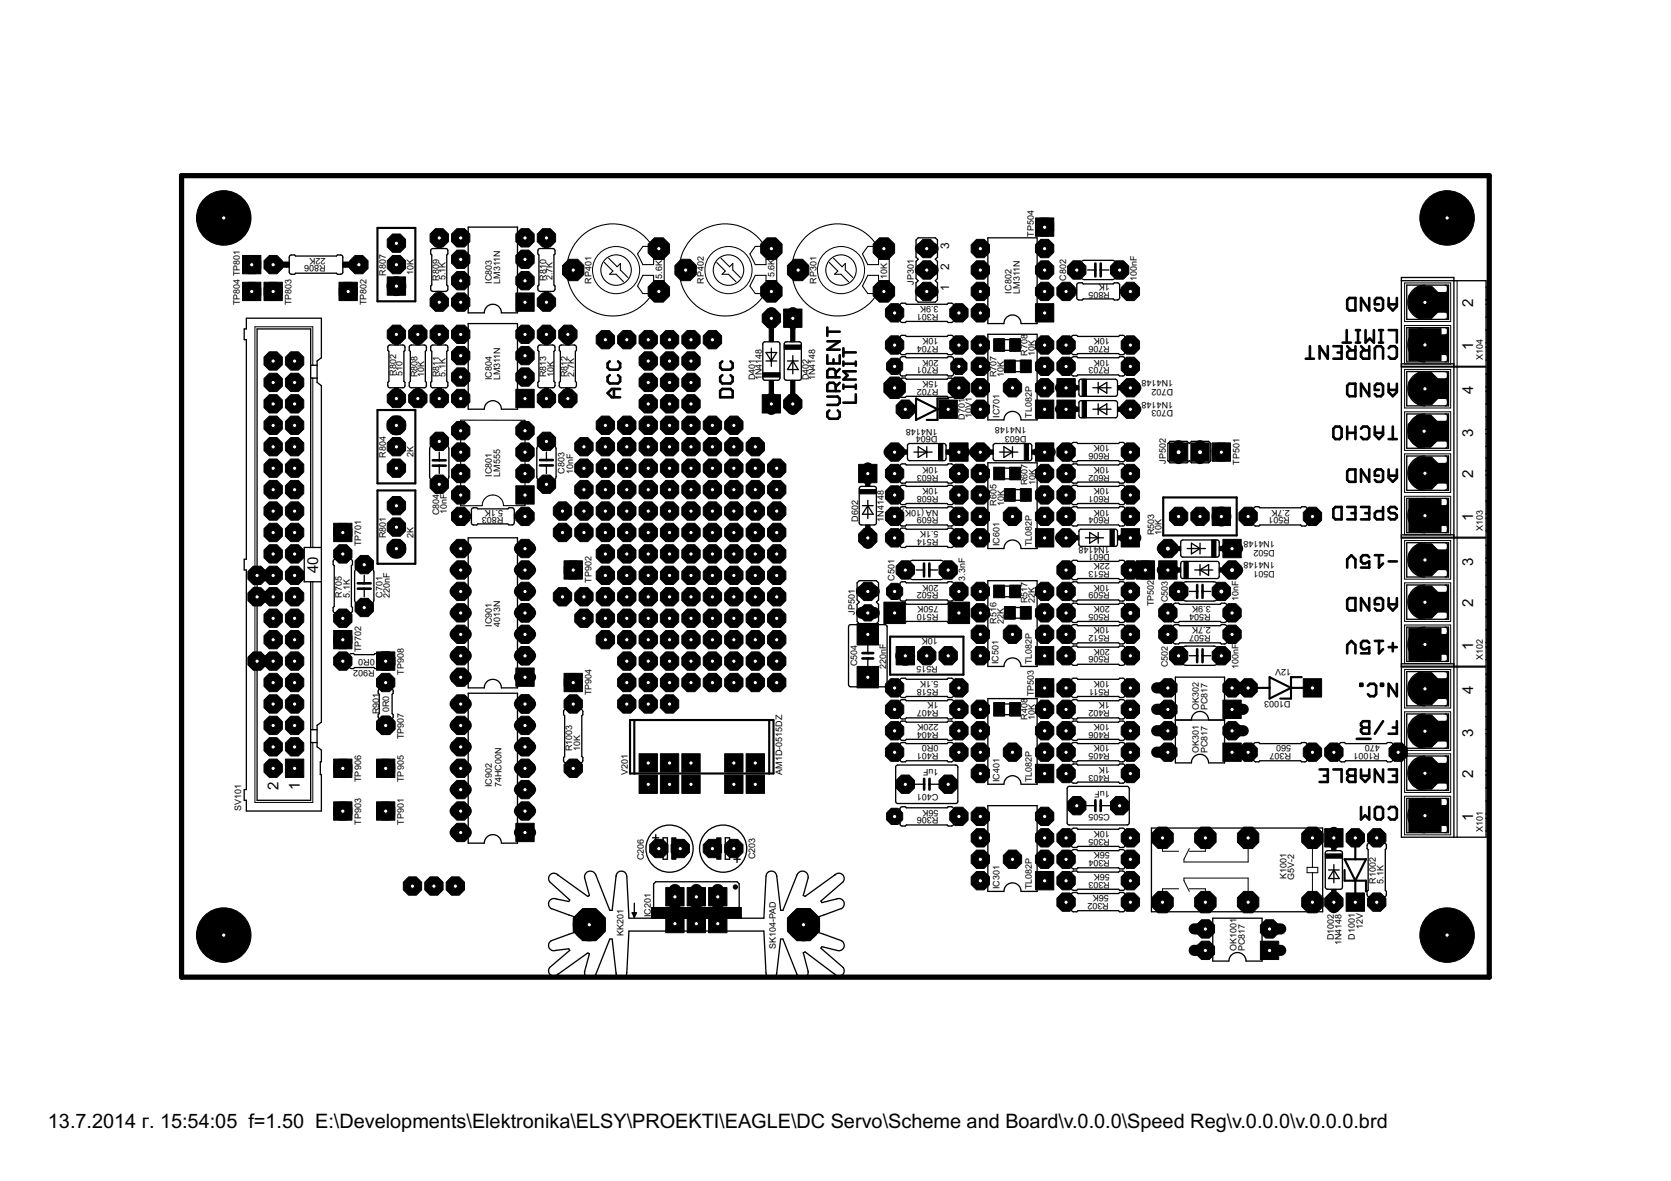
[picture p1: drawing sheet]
<svg xmlns="http://www.w3.org/2000/svg" width="297mm" height="210mm" viewBox="0 0 297 210" stroke-linecap="round" stroke-linejoin="round" font-family="sans-serif">
<defs><g id="words">
<text font-size="4" x="8.5" y="200.4">13.7.2014 г. 15:54:05 f=1.50 E:\Developments\Elektronika\ELSY\PROEKTI\EAGLE\DC Servo\Scheme and Board\v.0.0.0\Speed Reg\v.0.0.0\v.0.0.0.brd</text>
<g font-size="3">
<text x="261.9" y="54.6" transform="rotate(-90 261.9 54.6)">2</text>
<text x="261.9" y="62.3" transform="rotate(-90 261.9 62.3)">1</text>
<text x="261.9" y="70.1" transform="rotate(-90 261.9 70.1)">4</text>
<text x="261.9" y="77.6" transform="rotate(-90 261.9 77.6)">3</text>
<text x="261.9" y="85" transform="rotate(-90 261.9 85)">2</text>
<text x="261.9" y="92.7" transform="rotate(-90 261.9 92.7)">1</text>
<text x="56.6" y="101.9" transform="rotate(-90 56.6 101.9)">40</text>
<text x="261.9" y="100.5" transform="rotate(-90 261.9 100.5)">3</text>
<text x="261.9" y="107.9" transform="rotate(-90 261.9 107.9)">2</text>
<text x="261.9" y="115.5" transform="rotate(-90 261.9 115.5)">1</text>
<text x="261.9" y="123.4" transform="rotate(-90 261.9 123.4)">4</text>
<text x="261.9" y="131" transform="rotate(-90 261.9 131)">3</text>
<text x="49.5" y="140.3" transform="rotate(-90 49.5 140.3)">2</text>
<text x="53.3" y="140.3" transform="rotate(-90 53.3 140.3)">1</text>
<text x="261.9" y="138.3" transform="rotate(-90 261.9 138.3)">2</text>
<text x="261.9" y="146" transform="rotate(-90 261.9 146)">1</text>
<text x="120.9" y="157.5" transform="rotate(-180 120.9 157.5)">O</text>
<text x="128.6" y="157.5" transform="rotate(-180 128.6 157.5)">I</text>
</g>
<g font-size="2.3">
<text x="168.7" y="48" transform="rotate(-90 168.7 48)">2</text>
<text x="168.7" y="44.2" transform="rotate(-90 168.7 44.2)">3</text>
<text x="168.7" y="51.8" transform="rotate(-90 168.7 51.8)">1</text>
</g>
<g font-size="1.8">
<text x="57.9" y="45.9" transform="rotate(-180 57.9 45.9)">22K</text>
<text x="57.9" y="47.1" transform="rotate(-180 57.9 47.1)">R806</text>
<text x="183.8" y="42.1" transform="rotate(-90 183.8 42.1)">TP504</text>
<text x="68.6" y="49" transform="rotate(-90 68.6 49)">R807</text>
<text x="73.5" y="48.8" transform="rotate(-90 73.5 48.8)">10K</text>
<text x="78" y="49.9" transform="rotate(-90 78 49.9)">R809</text>
<text x="79.2" y="49.8" transform="rotate(-90 79.2 49.8)">5.1K</text>
<text x="87.4" y="50.5" transform="rotate(-90 87.4 50.5)">IC803</text>
<text x="88.9" y="50.5" transform="rotate(-90 88.9 50.5)">LM311N</text>
<text x="97.1" y="49.9" transform="rotate(-90 97.1 49.9)">R810</text>
<text x="98.2" y="49.8" transform="rotate(-90 98.2 49.8)">2.7K</text>
<text x="105.1" y="50.5" transform="rotate(-90 105.1 50.5)">RP401</text>
<text x="117.7" y="49.5" transform="rotate(-90 117.7 49.5)">5.6K</text>
<text x="125.1" y="50.5" transform="rotate(-90 125.1 50.5)">RP402</text>
<text x="137.7" y="49.3" transform="rotate(-90 137.7 49.3)">5.6K</text>
<text x="145.1" y="50.5" transform="rotate(-90 145.1 50.5)">RP301</text>
<text x="157.7" y="49.5" transform="rotate(-90 157.7 49.5)">10K</text>
<text x="162.5" y="50.6" transform="rotate(-90 162.5 50.6)">JP301</text>
<text x="179.8" y="52.2" transform="rotate(-90 179.8 52.2)">IC802</text>
<text x="181.3" y="52.2" transform="rotate(-90 181.3 52.2)">LM311N</text>
<text x="189.5" y="49.9" transform="rotate(-90 189.5 49.9)">C802</text>
<text x="197.3" y="50.5" transform="rotate(-180 197.3 50.5)">1K</text>
<text x="197.3" y="51.8" transform="rotate(-180 197.3 51.8)">R805</text>
<text x="202.1" y="49.9" transform="rotate(-90 202.1 49.9)">100nF</text>
<text x="42.7" y="54.3" transform="rotate(-90 42.7 54.3)">TP804 TP801</text>
<text x="51.8" y="54.3" transform="rotate(-90 51.8 54.3)">TP803</text>
<text x="65.1" y="54.3" transform="rotate(-90 65.1 54.3)">TP802</text>
<text x="166.8" y="55.8" transform="rotate(-180 166.8 55.8)">R301</text>
<text x="166.8" y="54.4" transform="rotate(-180 166.8 54.4)">3.9K</text>
<text x="166.8" y="61.5" transform="rotate(-180 166.8 61.5)">R704</text>
<text x="166.8" y="65.3" transform="rotate(-180 166.8 65.3)">R701</text>
<text x="166.8" y="60.1" transform="rotate(-180 166.8 60.1)">10K</text>
<text x="166.8" y="63.9" transform="rotate(-180 166.8 63.9)">20K</text>
<text x="182.6" y="63.2" transform="rotate(-90 182.6 63.2)">R708</text>
<text x="184" y="63.2" transform="rotate(-90 184 63.2)">10K</text>
<text x="197.3" y="65.3" transform="rotate(-180 197.3 65.3)">R703</text>
<text x="197.3" y="61.5" transform="rotate(-180 197.3 61.5)">R706</text>
<text x="197.3" y="63.9" transform="rotate(-180 197.3 63.9)">10K</text>
<text x="197.3" y="60.1" transform="rotate(-180 197.3 60.1)">10K</text>
<text x="263.6" y="64" transform="rotate(-90 263.6 64)">X104</text>
<text x="70.4" y="66.8" transform="rotate(-90 70.4 66.8)">R802</text>
<text x="71.6" y="66.8" transform="rotate(-90 71.6 66.8)">510</text>
<text x="74.2" y="67" transform="rotate(-90 74.2 67)">R808</text>
<text x="75.4" y="67" transform="rotate(-90 75.4 67)">10K</text>
<text x="78" y="67" transform="rotate(-90 78 67)">R811</text>
<text x="79.2" y="67" transform="rotate(-90 79.2 67)">5.1K</text>
<text x="87.4" y="67.6" transform="rotate(-90 87.4 67.6)">IC804</text>
<text x="88.9" y="67.6" transform="rotate(-90 88.9 67.6)">LM311N</text>
<text x="97.1" y="67" transform="rotate(-90 97.1 67)">R813</text>
<text x="98.4" y="67" transform="rotate(-90 98.4 67)">10K</text>
<text x="100.9" y="67" transform="rotate(-90 100.9 67)">R812</text>
<text x="102" y="67" transform="rotate(-90 102 67)">2.7K</text>
<text x="134.3" y="67.6" transform="rotate(-90 134.3 67.6)">D401</text>
<text x="135.4" y="67.6" transform="rotate(-90 135.4 67.6)">1N4148</text>
<text x="143.8" y="67.6" transform="rotate(-90 143.8 67.6)">D402</text>
<text x="144.9" y="67.6" transform="rotate(-90 144.9 67.6)">1N4148</text>
<text x="166.8" y="69.1" transform="rotate(-180 166.8 69.1)">R702</text>
<text x="166.8" y="67.7" transform="rotate(-180 166.8 67.7)">15K</text>
<text x="177.1" y="67" transform="rotate(-90 177.1 67)">R707</text>
<text x="178.5" y="67" transform="rotate(-90 178.5 67)">10K</text>
<text x="208.5" y="69.1" transform="rotate(-180 208.5 69.1)">D702</text>
<text x="208.5" y="71.4" transform="rotate(-180 208.5 71.4)">1N4148</text>
<text x="208.5" y="67.6" transform="rotate(-180 208.5 67.6)">1N4148</text>
<text x="166.6" y="77.5" transform="rotate(-180 166.6 77.5)">D604</text>
<text x="166.6" y="76.2" transform="rotate(-180 166.6 76.2)">1N4148</text>
<text x="171.5" y="74.6" transform="rotate(-90 171.5 74.6)">D701</text>
<text x="172.7" y="74.3" transform="rotate(-90 172.7 74.3)">10V1</text>
<text x="177.7" y="74.3" transform="rotate(-90 177.7 74.3)">IC701</text>
<text x="182.5" y="77.5" transform="rotate(-180 182.5 77.5)">D603</text>
<text x="182.5" y="76" transform="rotate(-180 182.5 76)">1N4148</text>
<text x="183.4" y="74.3" transform="rotate(-90 183.4 74.3)">TL082P</text>
<text x="208.5" y="72.9" transform="rotate(-180 208.5 72.9)">D703</text>
<text x="68.6" y="81.4" transform="rotate(-90 68.6 81.4)">R804</text>
<text x="73.5" y="81.2" transform="rotate(-90 73.5 81.2)">2K</text>
<text x="166.8" y="82.9" transform="rotate(-180 166.8 82.9)">10K</text>
<text x="197.3" y="80.5" transform="rotate(-180 197.3 80.5)">R606</text>
<text x="197.3" y="82.9" transform="rotate(-180 197.3 82.9)">10K</text>
<text x="197.3" y="79.1" transform="rotate(-180 197.3 79.1)">10K</text>
<text x="207.2" y="82.4" transform="rotate(-90 207.2 82.4)">JP502</text>
<text x="220.4" y="82.6" transform="rotate(-90 220.4 82.6)">TP501</text>
<text x="87.4" y="84.7" transform="rotate(-90 87.4 84.7)">IC801</text>
<text x="88.9" y="84.7" transform="rotate(-90 88.9 84.7)">LM555</text>
<text x="100.4" y="84.2" transform="rotate(-90 100.4 84.2)">C803</text>
<text x="101.9" y="84.2" transform="rotate(-90 101.9 84.2)">10nF</text>
<text x="166.8" y="84.4" transform="rotate(-180 166.8 84.4)">R603</text>
<text x="166.8" y="88.2" transform="rotate(-180 166.8 88.2)">R608</text>
<text x="166.8" y="86.8" transform="rotate(-180 166.8 86.8)">10K</text>
<text x="177.1" y="89.9" transform="rotate(-90 177.1 89.9)">R605</text>
<text x="178.5" y="89.9" transform="rotate(-90 178.5 89.9)">10K</text>
<text x="182.6" y="86.3" transform="rotate(-90 182.6 86.3)">R607</text>
<text x="184.1" y="86.3" transform="rotate(-90 184.1 86.3)">10K</text>
<text x="197.3" y="88.2" transform="rotate(-180 197.3 88.2)">R601</text>
<text x="197.3" y="84.4" transform="rotate(-180 197.3 84.4)">R602</text>
<text x="197.3" y="86.8" transform="rotate(-180 197.3 86.8)">10K</text>
<text x="68.6" y="95.7" transform="rotate(-90 68.6 95.7)">R801</text>
<text x="73.5" y="95.7" transform="rotate(-90 73.5 95.7)">2K</text>
<text x="78.1" y="91.6" transform="rotate(-90 78.1 91.6)">C804</text>
<text x="79.4" y="91.4" transform="rotate(-90 79.4 91.4)">10nF</text>
<text x="89.5" y="90.7" transform="rotate(-180 89.5 90.7)">5.1K</text>
<text x="89.5" y="91.8" transform="rotate(-180 89.5 91.8)">R803</text>
<text x="152.6" y="92.7" transform="rotate(-90 152.6 92.7)">D602</text>
<text x="157.1" y="92.7" transform="rotate(-90 157.1 92.7)">1N4148</text>
<text x="166.8" y="92" transform="rotate(-180 166.8 92)">R609</text>
<text x="166.8" y="95.8" transform="rotate(-180 166.8 95.8)">R514</text>
<text x="166.8" y="90.6" transform="rotate(-180 166.8 90.6)">NA (10K)</text>
<text x="166.8" y="94.4" transform="rotate(-180 166.8 94.4)">5.1K</text>
<text x="197.3" y="92" transform="rotate(-180 197.3 92)">R604</text>
<text x="197.3" y="90.6" transform="rotate(-180 197.3 90.6)">10K</text>
<text x="205.1" y="95.1" transform="rotate(-90 205.1 95.1)">R503</text>
<text x="206.5" y="95.1" transform="rotate(-90 206.5 95.1)">10K</text>
<text x="229.3" y="92" transform="rotate(-180 229.3 92)">R501</text>
<text x="229.3" y="90.6" transform="rotate(-180 229.3 90.6)">2.7K</text>
<text x="263.6" y="94.3" transform="rotate(-90 263.6 94.3)">X103</text>
<text x="64.2" y="97.1" transform="rotate(-90 64.2 97.1)">TP701</text>
<text x="177.7" y="97.1" transform="rotate(-90 177.7 97.1)">IC601</text>
<text x="183.4" y="97.1" transform="rotate(-90 183.4 97.1)">TL082P</text>
<text x="197.3" y="98.4" transform="rotate(-180 197.3 98.4)">D601</text>
<text x="197.3" y="101.5" transform="rotate(-180 197.3 101.5)">R513</text>
<text x="197.3" y="97.3" transform="rotate(-180 197.3 97.3)">1N4148</text>
<text x="197.3" y="100.1" transform="rotate(-180 197.3 100.1)">22K</text>
<text x="226.6" y="101.5" transform="rotate(-180 226.6 101.5)">D501</text>
<text x="226.6" y="97.7" transform="rotate(-180 226.6 97.7)">D502</text>
<text x="226.6" y="100" transform="rotate(-180 226.6 100)">1N4148</text>
<text x="226.6" y="96.2" transform="rotate(-180 226.6 96.2)">1N4148</text>
<text x="60.7" y="106.3" transform="rotate(-90 60.7 106.3)">R705</text>
<text x="62.2" y="106.3" transform="rotate(-90 62.2 106.3)">5.1K</text>
<text x="68" y="106.3" transform="rotate(-90 68 106.3)">C701</text>
<text x="69.3" y="106.3" transform="rotate(-90 69.3 106.3)">220nF</text>
<text x="105.1" y="103.6" transform="rotate(-90 105.1 103.6)">TP902</text>
<text x="159" y="103.2" transform="rotate(-90 159 103.2)">C501</text>
<text x="166.8" y="105.3" transform="rotate(-180 166.8 105.3)">R502</text>
<text x="166.8" y="103.9" transform="rotate(-180 166.8 103.9)">20K</text>
<text x="166.8" y="107.7" transform="rotate(-180 166.8 107.7)">750K</text>
<text x="171.6" y="103.2" transform="rotate(-90 171.6 103.2)">3.3nF</text>
<text x="182.6" y="107.2" transform="rotate(-90 182.6 107.2)">R517</text>
<text x="184" y="107.2" transform="rotate(-90 184 107.2)">22K</text>
<text x="197.3" y="105.3" transform="rotate(-180 197.3 105.3)">R509</text>
<text x="197.3" y="107.7" transform="rotate(-180 197.3 107.7)">20K</text>
<text x="197.3" y="103.9" transform="rotate(-180 197.3 103.9)">10K</text>
<text x="205.1" y="107.8" transform="rotate(-90 205.1 107.8)">TP502</text>
<text x="207.6" y="107" transform="rotate(-90 207.6 107)">C503</text>
<text x="215.2" y="107.7" transform="rotate(-180 215.2 107.7)">3.9K</text>
<text x="220.2" y="106.8" transform="rotate(-90 220.2 106.8)">10nF</text>
<text x="87.4" y="111.4" transform="rotate(-90 87.4 111.4)">IC901</text>
<text x="88.9" y="111.4" transform="rotate(-90 88.9 111.4)">4013N</text>
<text x="152" y="109.3" transform="rotate(-90 152 109.3)">JP501</text>
<text x="166.7" y="113.5" transform="rotate(-180 166.7 113.5)">10K</text>
<text x="166.8" y="109.1" transform="rotate(-180 166.8 109.1)">R510</text>
<text x="177.1" y="110.8" transform="rotate(-90 177.1 110.8)">R516</text>
<text x="178.5" y="110.8" transform="rotate(-90 178.5 110.8)">22K</text>
<text x="197.3" y="109.1" transform="rotate(-180 197.3 109.1)">R505</text>
<text x="197.3" y="112.9" transform="rotate(-180 197.3 112.9)">R512</text>
<text x="197.3" y="111.5" transform="rotate(-180 197.3 111.5)">10K</text>
<text x="215.2" y="112.9" transform="rotate(-180 215.2 112.9)">R507</text>
<text x="215.2" y="109.1" transform="rotate(-180 215.2 109.1)">R504</text>
<text x="215.2" y="111.5" transform="rotate(-180 215.2 111.5)">2.7K</text>
<text x="64.2" y="116" transform="rotate(-90 64.2 116)">TP702</text>
<text x="66.6" y="119.1" transform="rotate(-180 66.6 119.1)">R902</text>
<text x="66.6" y="117.1" transform="rotate(-180 66.6 117.1)">0R0</text>
<text x="71.8" y="120" transform="rotate(-90 71.8 120)">TP908</text>
<text x="152.4" y="118.4" transform="rotate(-90 152.4 118.4)">C504</text>
<text x="157.5" y="118.8" transform="rotate(-90 157.5 118.8)">220nF</text>
<text x="166.7" y="118.4" transform="rotate(-180 166.7 118.4)">R515</text>
<text x="177.5" y="118.1" transform="rotate(-90 177.5 118.1)">IC501</text>
<text x="183.4" y="118.1" transform="rotate(-90 183.4 118.1)">TL082P</text>
<text x="197.3" y="116.5" transform="rotate(-180 197.3 116.5)">R506</text>
<text x="197.3" y="115.3" transform="rotate(-180 197.3 115.3)">20K</text>
<text x="207.6" y="118.6" transform="rotate(-90 207.6 118.6)">C502</text>
<text x="220.2" y="118.8" transform="rotate(-90 220.2 118.8)">100nF</text>
<text x="229.5" y="118.8" transform="rotate(-180 229.5 118.8)">12V</text>
<text x="263.6" y="117.3" transform="rotate(-90 263.6 117.3)">X102</text>
<text x="105.1" y="123.6" transform="rotate(-90 105.1 123.6)">TP904</text>
<text x="166.8" y="122.4" transform="rotate(-180 166.8 122.4)">R518</text>
<text x="166.8" y="124.8" transform="rotate(-180 166.8 124.8)">1K</text>
<text x="166.8" y="121" transform="rotate(-180 166.8 121)">5.1K</text>
<text x="183.8" y="123.8" transform="rotate(-90 183.8 123.8)">TP503</text>
<text x="197.3" y="122.4" transform="rotate(-180 197.3 122.4)">R511</text>
<text x="197.3" y="124.8" transform="rotate(-180 197.3 124.8)">1K</text>
<text x="197.3" y="121" transform="rotate(-180 197.3 121)">10K</text>
<text x="229.4" y="124.6" transform="rotate(-180 229.4 124.6)">D1003</text>
<text x="67.4" y="127" transform="rotate(-90 67.4 127)">R901</text>
<text x="69.2" y="126.6" transform="rotate(-90 69.2 126.6)">0R0</text>
<text x="71.8" y="131.4" transform="rotate(-90 71.8 131.4)">TP907</text>
<text x="166.8" y="126.3" transform="rotate(-180 166.8 126.3)">R407</text>
<text x="166.8" y="130.1" transform="rotate(-180 166.8 130.1)">R404</text>
<text x="166.8" y="128.7" transform="rotate(-180 166.8 128.7)">220K</text>
<text x="182.6" y="128" transform="rotate(-90 182.6 128)">R408</text>
<text x="184" y="128" transform="rotate(-90 184 128)">10K</text>
<text x="197.3" y="130.1" transform="rotate(-180 197.3 130.1)">R406</text>
<text x="197.3" y="126.3" transform="rotate(-180 197.3 126.3)">R402</text>
<text x="197.3" y="128.7" transform="rotate(-180 197.3 128.7)">10K</text>
<text x="213.1" y="126.3" transform="rotate(-90 213.1 126.3)">OK302</text>
<text x="214.6" y="126.3" transform="rotate(-90 214.6 126.3)">PC817</text>
<text x="101.7" y="133.5" transform="rotate(-90 101.7 133.5)">R1003</text>
<text x="103.1" y="133.5" transform="rotate(-90 103.1 133.5)">10K</text>
<text x="111.6" y="137.7" transform="rotate(-90 111.6 137.7)">V201</text>
<text x="139" y="137.7" transform="rotate(-90 139 137.7)">AM1D-0515DZ</text>
<text x="166.8" y="133.9" transform="rotate(-180 166.8 133.9)">R401</text>
<text x="166.8" y="136.7" transform="rotate(-180 166.8 136.7)">1uF</text>
<text x="166.8" y="132.5" transform="rotate(-180 166.8 132.5)">0R0</text>
<text x="197.3" y="137.7" transform="rotate(-180 197.3 137.7)">R403</text>
<text x="197.3" y="133.9" transform="rotate(-180 197.3 133.9)">R405</text>
<text x="197.3" y="136.3" transform="rotate(-180 197.3 136.3)">1K</text>
<text x="197.3" y="132.5" transform="rotate(-180 197.3 132.5)">10K</text>
<text x="213.1" y="133.9" transform="rotate(-90 213.1 133.9)">OK301</text>
<text x="214.6" y="133.9" transform="rotate(-90 214.6 133.9)">PC817</text>
<text x="229.5" y="133.9" transform="rotate(-180 229.5 133.9)">R307</text>
<text x="229.5" y="132.5" transform="rotate(-180 229.5 132.5)">560</text>
<text x="245.3" y="133.9" transform="rotate(-180 245.3 133.9)">R1001</text>
<text x="245.3" y="132.5" transform="rotate(-180 245.3 132.5)">470</text>
<text x="64.2" y="139" transform="rotate(-90 64.2 139)">TP906</text>
<text x="71.8" y="139" transform="rotate(-90 71.8 139)">TP905</text>
<text x="87.4" y="140" transform="rotate(-90 87.4 140)">IC902</text>
<text x="89.1" y="140" transform="rotate(-90 89.1 140)">74HC00N</text>
<text x="166.8" y="141.1" transform="rotate(-180 166.8 141.1)">C401</text>
<text x="166.8" y="143.9" transform="rotate(-180 166.8 143.9)">56K</text>
<text x="177.7" y="139" transform="rotate(-90 177.7 139)">IC401</text>
<text x="183.4" y="139" transform="rotate(-90 183.4 139)">TL082P</text>
<text x="197.3" y="140.5" transform="rotate(-180 197.3 140.5)">1uF</text>
<text x="42.8" y="144.2" transform="rotate(-90 42.8 144.2)">SV101</text>
<text x="64.2" y="146.6" transform="rotate(-90 64.2 146.6)">TP903</text>
<text x="71.8" y="146.6" transform="rotate(-90 71.8 146.6)">TP901</text>
<text x="166.8" y="145.3" transform="rotate(-180 166.8 145.3)">R306</text>
<text x="197.3" y="144.7" transform="rotate(-180 197.3 144.7)">C505</text>
<text x="197.3" y="149.1" transform="rotate(-180 197.3 149.1)">R305</text>
<text x="197.3" y="147.7" transform="rotate(-180 197.3 147.7)">10K</text>
<text x="263.6" y="147.8" transform="rotate(-90 263.6 147.8)">X101</text>
<text x="114.5" y="152.9" transform="rotate(-90 114.5 152.9)">C206</text>
<text x="134.3" y="152.7" transform="rotate(-90 134.3 152.7)">C203</text>
<text x="197.3" y="152.9" transform="rotate(-180 197.3 152.9)">R304</text>
<text x="197.3" y="155.3" transform="rotate(-180 197.3 155.3)">56K</text>
<text x="197.3" y="151.5" transform="rotate(-180 197.3 151.5)">56K</text>
<text x="177.7" y="158.1" transform="rotate(-90 177.7 158.1)">IC301</text>
<text x="183.4" y="158.1" transform="rotate(-90 183.4 158.1)">TL082P</text>
<text x="197.1" y="160.5" transform="rotate(-180 197.1 160.5)">R302</text>
<text x="197.1" y="159.1" transform="rotate(-180 197.1 159.1)">56K</text>
<text x="197.3" y="156.7" transform="rotate(-180 197.3 156.7)">R303</text>
<text x="228.7" y="156.3" transform="rotate(-90 228.7 156.3)">K1001</text>
<text x="230.1" y="156.3" transform="rotate(-90 230.1 156.3)">G5V-2</text>
<text x="244.5" y="157.1" transform="rotate(-90 244.5 157.1)">R1002</text>
<text x="246" y="157.1" transform="rotate(-90 246 157.1)">5.1K</text>
<text x="110.8" y="166.4" transform="rotate(-90 110.8 166.4)">KK201</text>
<text x="115.7" y="163" transform="rotate(-90 115.7 163)">IC201</text>
<text x="237.1" y="167.2" transform="rotate(-90 237.1 167.2)">D1002</text>
<text x="240.8" y="167" transform="rotate(-90 240.8 167)">D1001</text>
<text x="242.3" y="165.1" transform="rotate(-90 242.3 165.1)">12V</text>
<text x="137.9" y="168.7" transform="rotate(-90 137.9 168.7)">SK104-PAD</text>
<text x="219.8" y="169.1" transform="rotate(-90 219.8 169.1)">OK1001</text>
<text x="221.3" y="169.1" transform="rotate(-90 221.3 169.1)">PC817</text>
<text x="238.4" y="168" transform="rotate(-90 238.4 168)">1N4148</text>
</g>
</g></defs>
<g fill="#000" stroke="#000" stroke-width=".18">
<path d="M44.3 51.3h.9v1h-.9zM44.3 46.5h.9v1h-.9zM44.7 50.5v.3zM44.7 46.7v.3zM48.1 51.3h.9v1h-.9zM48.5 50.5l.1 .3zM50.1 46.6h1.3v.9h-1.3zM60.9 46.6h1.4v.9h-1.4zM61.4 51.3h1v1h-1zM61.8 51.5l.1 .3zM70.2 49.3h.5v3.1h-.5zM77.7 51.8h.8v.5h-.8z"/>
<path d="M77.7 43.6h.8v.6h-.8zM96.8 43.6h.7v.6h-.7zM96.8 51.8h.7v.5h-.7zM159.6 55.1h.4v1h-.4zM164.3 51.3h.9v1h-.9zM164.3 47.5h.9v1h-.9zM164.3 43.7h.9v.9h-.9zM169.5 55.1h.4v1h-.4zM185.2 39.9h1v1h-1zM185.7 40.1v.3zM190.8 51.4h.6v.8h-.6zM191.4 47.4h.6v1.2h-.6z"/>
<path d="M198.5 47.4h.5v1.2h-.5zM199 51.4h.6v.8h-.6zM254.4 52h1.2v3.4h-1.2zM255.6 52h1.7v3.4h-1.7zM48.2 67.6h.7v.7h-.7zM48.2 63.8h.7v.7h-.7zM48.2 79h.7v.8h-.7zM48.2 75.2h.7v.8h-.7zM48.2 71.4h.7v.8h-.7zM52 67.6h.7v.7h-.7zM52 63.8h.7v.7h-.7zM52 79h.7v.8h-.7z"/>
<path d="M52 75.2h.7v.8h-.7zM52 71.4h.7v.8h-.7zM70.1 60.7h.7v.6h-.7zM70.1 68.9h.7v.6h-.7zM70.2 74h.5v3.2h-.5zM73.9 68.9h.8v.6h-.8zM73.9 60.7h.8v.6h-.8zM77.5 78.5h1.2v.5h-1.2zM77.7 68.9h.8v.6h-.8zM77.7 60.7h.8v.6h-.8zM96.6 78.5h1.1v.5h-1.1zM96.8 60.7h.7v.6h-.7z"/>
<path d="M96.8 68.9h.7v.6h-.7zM100.6 60.7h.7v.6h-.7zM100.6 68.9h.7v.6h-.7zM135.6 66.3h3v.7h-3zM136.7 57.9h.8v2.8h-.8zM136.7 67.6h.8v2.8h-.8zM139.4 61.3h3.1v.8h-3.1zM140.5 67.6h.8v2.8h-.8zM140.5 57.9h.8v2.8h-.8zM159.6 60.9h.4v.9h-.4zM159.6 64.6h.4v1h-.4zM159.6 68.5h.4v.9h-.4z"/>
<path d="M169.5 60.9h.4v.9h-.4zM169.5 64.6h.4v1h-.4zM169.5 68.5h.4v.9h-.4zM176.6 60.2h2v2.2h-2zM177.4 60.3h1v2.1h-1zM178.5 64h2v2.2h-2zM179.3 64.1h1v2.1h-1zM179.5 60.2h1.9v2.2h-1.9zM179.6 60.3h1v2.1h-1zM181.4 64h1.9v2.2h-1.9zM181.5 64.1h1v2.1h-1zM190.1 64.6h.4v1h-.4z"/>
<path d="M190.1 60.9h.4v.9h-.4zM190.8 72.3h1v.8h-1zM190.8 68.5h1v.8h-1zM192.4 71.2h.7v3.1h-.7zM192.4 67.4h.7v3h-.7zM198.6 72.3h1v.8h-1zM198.6 68.5h1v.8h-1zM200 64.6h.4v1h-.4zM200 60.9h.4v.9h-.4zM254.4 74.9h1.2v3.4h-1.2zM254.4 67.4h1.2v3.4h-1.2zM254.4 59.6h1.2v3.4h-1.2z"/>
<path d="M255.6 74.9h1.7v3.4h-1.7zM255.6 67.4h1.7v3.4h-1.7zM255.6 59.6h1.7v3.4h-1.7zM48.2 90.4h.7v.8h-.7zM48.2 94.3h.7v.7h-.7zM48.2 98.1h.7v.7h-.7zM48.2 86.6h.7v.8h-.7zM48.2 82.8h.7v.8h-.7zM52 90.4h.7v.8h-.7zM52 94.3h.7v.7h-.7zM52 98.1h.7v.7h-.7zM52 86.6h.7v.8h-.7z"/>
<path d="M52 82.8h.7v.8h-.7zM60.5 94.1h.9v1h-.9zM60.5 99h.9v.4h-.9zM61.8 94.3l.1 .3zM70.2 95.9h.5v3.2h-.5zM77.5 85.5h1.2v.6h-1.2zM83.2 91.4h.6v.8h-.6zM91.4 91.4h.6v.8h-.6zM96.6 85.5h1.1v.6h-1.1zM152.7 87h3.1v.8h-3.1zM153.9 93.3h.7v1h-.7zM153.9 85.5h.7v.9h-.7z"/>
<path d="M159.6 83.7h.4v.9h-.4zM159.6 87.5h.4v.9h-.4zM159.6 91.3h.4v.9h-.4zM159.6 95.1h.4v1h-.4zM160.4 80h.9v.7h-.9zM166.8 78.8h.8v3.1h-.8zM168.2 80h.9v.7h-.9zM169.5 83.7h.4v.9h-.4zM169.5 87.5h.4v.9h-.4zM169.5 91.3h.4v.9h-.4zM169.5 95.1h.4v1h-.4zM175.6 80h.9v.7h-.9z"/>
<path d="M176.6 83h2v2.3h-2zM177.4 83.1h1v2.1h-1zM178.5 86.8h2v2.3h-2zM179.3 86.9h1v2.1h-1zM179.5 83h1.9v2.3h-1.9zM179.6 83.1h1v2.1h-1zM181.4 86.8h1.9v2.3h-1.9zM181.5 86.9h1v2.1h-1zM182.1 78.8h.7v3.1h-.7zM183.4 80h.9v.7h-.9zM190.1 87.5h.4v.9h-.4zM190.1 91.3h.4v.9h-.4z"/>
<path d="M190.1 83.7h.4v.9h-.4zM190.1 79.9h.4v.9h-.4zM190.8 95.2h1v.8h-1zM197.3 94.1h.8v3h-.8zM198.6 95.2h1v.8h-1zM200 87.5h.4v.9h-.4zM200 91.3h.4v.9h-.4zM200 83.7h.4v.9h-.4zM200 79.9h.4v.9h-.4zM208.9 97.1h1v.8h-1zM209 79.9h1v.9h-1zM212.9 79.9h.9v.9h-.9z"/>
<path d="M215.2 80.1v.2zM215.4 96h.8v3h-.8zM215.6 91.5h3.1v.5h-3.1zM216.6 79.9h1v.9h-1zM216.7 97.1h1v.8h-1zM222.4 91.3h.4v.9h-.4zM232.3 91.3h.4v.9h-.4zM254.4 89.9h1.2v3.4h-1.2zM254.4 82.4h1.2v3.4h-1.2zM255.6 89.9h1.7v3.4h-1.7zM255.6 82.4h1.7v3.4h-1.7zM48.2 109.5h.7v.8h-.7z"/>
<path d="M48.2 113.3h.7v.8h-.7zM48.2 117.1h.7v.8h-.7zM48.2 105.7h.7v.7h-.7zM48.2 101.9h.7v.7h-.7zM52 109.5h.7v.8h-.7zM52 113.3h.7v.8h-.7zM52 117.1h.7v.8h-.7zM52 105.7h.7v.7h-.7zM52 101.9h.7v.7h-.7zM60.5 113.2h.9v1h-.9zM60.5 108.9h.9v.4h-.9zM60.9 113.4v.3z"/>
<path d="M61.7 117.1h.4v.8h-.4zM64.2 100.4h1.1v.5h-1.1zM64.2 107.4h1.1v.5h-1.1zM67.4 117.1h.4v.8h-.4zM68.1 117h.9v1h-.9zM68.5 117.2l.1 .3zM101.4 100.8h1v1h-1zM101.9 101v.3zM153.8 108.5h.9v.9h-.9zM153.8 104.6h.9v1h-.9zM159.3 116.3h3.2v.5h-3.2zM159.6 104.6h.4v1h-.4z"/>
<path d="M159.6 108.5h.4v.9h-.4zM161 100.7h.5v1.2h-.5zM168 100.7h.5v1.2h-.5zM169.5 104.6h.4v1h-.4zM169.5 108.5h.4v.9h-.4zM176.6 104h2v2.2h-2zM177.4 104.1h1v2.1h-1zM178.5 107.8h2v2.2h-2zM179.3 107.9h1v2.1h-1zM179.5 104h1.9v2.2h-1.9zM179.6 104.1h1v2.1h-1zM181.4 107.8h1.9v2.2h-1.9z"/>
<path d="M181.5 107.9h1v2.1h-1zM190.1 116.1h.4v.9h-.4zM190.1 108.5h.4v.9h-.4zM190.1 104.6h.4v1h-.4zM190.1 112.3h.4v.9h-.4zM190.1 100.8h.4v1h-.4zM200 116.1h.4v.9h-.4zM200 108.5h.4v.9h-.4zM200 104.6h.4v1h-.4zM200 112.3h.4v.9h-.4zM200 100.8h.4v1h-.4zM203.1 100.8h1v1h-1z"/>
<path d="M203.6 102v.3zM208.2 112.3h.4v.9h-.4zM208.2 108.5h.4v.9h-.4zM208.9 100.9h1v.8h-1zM209.5 104.5h.6v1.2h-.6zM209.5 116h.6v1.1h-.6zM210.5 99.8h.7v3h-.7zM216.6 104.5h.5v1.2h-.5zM216.6 116h.5v1.1h-.5zM216.7 100.9h1v.8h-1zM218.1 112.3h.3v.9h-.3zM218.1 108.5h.3v.9h-.3z"/>
<path d="M254.4 112.8h1.2v3.4h-1.2zM254.4 105.3h1.2v3.4h-1.2zM254.4 97.8h1.2v3.4h-1.2zM255.6 112.8h1.7v3.4h-1.7zM255.6 105.3h1.7v3.4h-1.7zM255.6 97.8h1.7v3.4h-1.7zM48.2 132.4h.7v.7h-.7zM48.2 136.2h.7v.7h-.7zM48.2 128.5h.7v.8h-.7zM48.2 124.7h.7v.8h-.7zM48.2 120.9h.7v.8h-.7zM52 132.4h.7v.7h-.7z"/>
<path d="M52 136.2h.7v.7h-.7zM52 128.5h.7v.8h-.7zM52 124.7h.7v.8h-.7zM52 120.9h.7v.8h-.7zM60.5 136.1h.9v.9h-.9zM60.6 136.5l.3 .1zM68.1 128.4h.9v1h-.9zM68.1 136.1h.9v.9h-.9zM68.2 127.8h.7v.4h-.7zM68.2 122.1h.7v.3h-.7zM68.3 128.9l.3 .1zM68.3 136.5l.3 .1z"/>
<path d="M101.4 120.8h1v1h-1zM101.4 125.7h1v.4h-1zM101.4 135.6h1v.4h-1zM101.9 121v.3zM159.6 125.6h.4v.9h-.4zM159.6 129.4h.4v.9h-.4zM159.6 133.2h.4v1h-.4zM159.6 121.8h.4v.9h-.4zM169.5 125.6h.4v.9h-.4zM169.5 129.4h.4v.9h-.4zM169.5 133.2h.4v1h-.4zM169.5 121.8h.4v.9h-.4z"/>
<path d="M176.6 124.9h2v2.4h-2zM177.5 125h.5v2.1h-.5zM179.5 124.9h1.9v2.4h-1.9zM180 125h.6v2.1h-.6zM185.2 121.8h1v.9h-1zM185.7 121.9v.3zM190.1 129.4h.4v.9h-.4zM190.1 125.6h.4v.9h-.4zM190.1 137h.4v.9h-.4zM190.1 133.2h.4v1h-.4zM190.1 121.8h.4v.9h-.4zM200 129.4h.4v.9h-.4z"/>
<path d="M200 125.6h.4v.9h-.4zM200 137h.4v.9h-.4zM200 133.2h.4v1h-.4zM200 121.8h.4v.9h-.4zM222.4 133.2h.4v1h-.4zM232.3 133.2h.4v1h-.4zM237.7 133.2h.4v1h-.4zM247.6 133.2h.4v1h-.4zM254.4 135.7h1.2v3.4h-1.2zM254.4 128.2h1.2v3.5h-1.2zM254.4 120.7h1.2v3.4h-1.2zM255.6 135.7h1.7v3.4h-1.7z"/>
<path d="M255.6 128.2h1.7v3.5h-1.7zM255.6 120.7h1.7v3.4h-1.7zM60.5 143.7h.9v.9h-.9zM60.6 144.1l.3 .1zM68.1 143.7h.9v.9h-.9zM68.3 144.1l.3 .1zM119.4 148.9h.8v3.8h-.8zM127.4 148.9h.8v3.8h-.8zM159.6 144.6h.4v1h-.4zM169.5 144.6h.4v1h-.4zM190.1 156.1h.4v.9h-.4zM190.1 152.3h.4v.9h-.4z"/>
<path d="M190.1 148.4h.4v1h-.4zM200 156.1h.4v.9h-.4zM200 152.3h.4v.9h-.4zM200 148.4h.4v1h-.4zM235.6 151.8h3v.7h-3zM236.7 158.1h.8v.9h-.8zM236.7 150.3h.8v.9h-.8zM244.3 149.5h.9v.4h-.9zM244.3 159.4h.9v.4h-.9zM254.4 143.2h1.2v3.5h-1.2zM255.6 143.2h1.7v3.5h-1.7zM115.8 161.3h2.8v1.9h-2.8z"/>
<path d="M118.6 162.1h2.7v1.1h-2.7zM118.6 161.3h2.7v.8h-2.7zM121.3 161.3h1.1v1.9h-1.1zM122.4 162.1h2.7v1.1h-2.7zM122.4 161.3h2.7v.8h-2.7zM125.1 161.3h1.2v1.9h-1.2zM126.3 162.1h2.6v1.1h-2.6zM126.3 161.3h2.6v.8h-2.6zM128.9 161.3h2.9v1.9h-2.9zM190.1 159.9h.4v.9h-.4zM200 159.9h.4v.9h-.4z"/>
</g>
<g fill="#000" stroke="#000" stroke-width=".47">
<path d="M147.1 58.2v1.5zM147.1 58.9h2.2zM194.7 48v1.1zM194.7 46.8v1.2zM195.7 48v1.1zM195.7 46.8v1.2zM239.4 58.7v2.2zM239.5 53.3v1.5zM239.5 54.8l.3 .4zM239.8 53l-.3 .3zM239.8 55.2h1.1zM240.9 53v2.2z"/>
<path d="M239.8 53h1.1zM241.4 58.7v2.2zM241 58.7h.8zM241.9 53v2.2zM243.4 53v2.2zM241.9 53l1.5 2.2zM244.2 58.7v2.2zM244.4 54.8l.4 .4zM244.4 53.3v.8zM244.4 54.1h.7zM244.8 55.2h.7zM244.8 53l-.4 .3z"/>
<path d="M245.5 58.7v2.2zM245.9 54.8l-.4 .4zM244.8 53h.7zM245.1 58.7h.8zM245.9 53.3v1.5zM245.5 53l.4 .3zM246.8 53v1.4zM246.8 54.4l.8 .8zM246.8 58.7h1.5zM248.3 53v1.4zM248.3 54.4l-.7 .8zM246.8 54.1h1.5z"/>
<path d="M108 69.9l.8-.8zM108 67v.8zM108 67.8l.4 .4zM108 64.6v.7zM108 65.3l.4 .4zM108 67l.4-.3zM108.4 68.2h1.5zM108 64.6l.4-.4zM108.4 65.7h1.5zM108 69.9l.8 .7zM108.8 69.1h1.4zM109.1 69.1v1.5z"/>
<path d="M109.9 68.2l.3-.4zM109.9 65.7l.3-.4zM108.8 70.6h1.4zM110.2 67v.8zM109.9 66.7l.3 .3zM110.2 64.6v.7zM109.9 64.2l.3 .4zM128 70.6h2.2zM128 69.5v1.1zM128 67v.8zM128 67.8l.4 .4zM128 64.6v.7z"/>
<path d="M128 65.3l.4 .4zM128 69.5l.4-.4zM128 67l.4-.3zM128.4 68.2h1.5zM128 64.6l.4-.4zM128.4 65.7h1.5zM128.4 69.1h1.5zM129.9 68.2l.3-.4zM129.9 65.7l.3-.4zM130.2 69.5v1.1zM129.9 69.1l.3 .4zM130.2 67v.8z"/>
<path d="M129.9 66.7l.3 .3zM130.2 64.6v.7zM129.9 64.2l.3 .4zM147.1 73.3v.7zM147.1 74l.3 .4zM147.1 72h1.8zM147.1 68.4v1.1zM147.1 68.4l.3-.4zM147.1 65.9v1.2zM147.1 65.9l.3-.3zM147.1 63.1v1.5zM147.1 64.6h2.2z"/>
<path d="M147.1 62.1l2.2-1.4zM147.4 72.9l-.3 .4zM147.4 74.4h1.5zM147.4 68h.8zM147.4 65.6h.8zM148.2 68l.3 .4zM148.2 65.6l.3 .3zM148.2 63.9v.7zM148.5 68.4v1.1zM149.3 68l-.8 .8zM148.5 65.9v1.2zM149.3 65.6l-.8 .7z"/>
<path d="M149.3 74l-.4 .4zM149.3 71.6l-.4 .4zM147.1 70.5h1.8zM149.3 73.3v.7zM148.9 72.9l.4 .4zM149.3 70.8v.8zM148.9 70.5l.4 .3zM147.1 69.5h2.2zM147.1 67.1h2.2zM149.3 63.1v1.5zM147.1 62.1h2.2zM147.1 60.7h2.2z"/>
<path d="M149.9 71.6h2.2zM149.9 68.4v.7zM149.9 67.5l.8-.8zM149.9 66h2.2zM149.9 64.3v.7zM149.9 61.9v1.5zM149.9 66l.8 .7zM152.1 70.1v1.5zM152.1 68.4v.7zM149.9 68.7h2.2zM149.9 67.5h2.2zM152.1 64.3v.7z"/>
<path d="M149.9 64.6h2.2zM149.9 62.6h2.2zM232.9 61.5v2.3zM232.1 63.8h1.5zM234.6 61.5v2.3zM236 61.5v2.3zM234.6 61.5l1.4 2.3zM237 76.2v1.5zM237 77.7l.4 .3zM237 63.8h1.5zM237.4 78h.7zM237.4 75.8l-.4 .4z"/>
<path d="M238.5 77.7l-.4 .3zM237.4 75.8h.7zM238.5 76.2v1.5zM238.1 75.8l.4 .4zM238.5 61.5v2.3zM237 61.5h1.5zM237.8 62.7h.7zM239.5 75.8v2.2zM239.5 68.6v1.4zM239.5 70l.3 .4zM239.5 62.7v.7zM239.8 62.3l-.3 .4z"/>
<path d="M239.8 68.2l-.3 .4zM239.8 70.4h1.1zM239.5 63.4l.3 .4zM239.8 62.3h1.1zM238.7 60.9h1.4zM239.5 61.5l.7 .8zM240.9 75.8v2.2zM239.5 76.9h1.4zM240.9 68.2v2.2zM239.8 68.2h1.1zM240.9 61.5v2.3zM239.8 63.8h1.1z"/>
<path d="M241 60.9h.8zM241.9 77.7l.4 .3zM241.9 68.2v2.2zM241.9 62.7v.7zM242.3 62.3l-.4 .4zM242.3 78h.7zM242.3 75.8l-.4 .4zM241.9 63.4l.4 .4zM242.3 62.3h1.1zM241.9 61.5l.8 .8zM242.7 58.7v2.2zM243.4 77.7l-.4 .3z"/>
<path d="M242.3 75.8h.7zM243.4 76.2v1.5zM243 75.8l.4 .4zM243.4 68.2v2.2zM241.9 68.2l1.5 2.2zM243.4 61.5v2.3zM242.3 63.8h1.1zM243.5 60.2l-.8 .7zM243.5 60.2l.7 .7zM244.4 75.8v1.5zM244.4 70l.4 .4zM244.4 68.6v.7z"/>
<path d="M244.4 69.3h.7zM244.4 61.9v1.9zM244.8 70.4h.7zM244.8 68.2l-.4 .4zM244.8 61.5l-.4 .4zM244.4 77.3l.7 .7zM245.9 70l-.4 .4zM244.8 68.2h.7zM244.8 61.5h.7zM245.9 75.8v1.5zM245.9 77.3l-.8 .7zM244.4 76.9h1.5z"/>
<path d="M245.9 68.6v1.4zM245.5 68.2l.4 .4zM245.9 61.9v1.9zM245.5 61.5l.4 .4zM245.1 60.9h.8zM246.8 68.2v1.5zM246.8 63.4l.4 .4zM247.2 63.8h.7zM247.2 61.5l-.4 .4zM247.6 75.8v2.2zM246.8 69.7l.8 .7zM248.3 63.4l-.4 .4z"/>
<path d="M247.2 61.5h.7zM246.8 78h1.5zM248.3 68.2v1.5zM248.3 69.7l-.7 .7zM246.8 69.3h1.5zM248.3 61.9v1.5zM247.9 61.5l.4 .4zM248.3 58.7v2.2zM76.9 81.8h1.2zM76.9 82.8h1.2zM78.1 81.8h1.1zM78.1 82.8h1.1z"/>
<path d="M96 82.7h1.1zM96 81.8h1.1zM97.1 82.7h1.2zM97.1 81.8h1.2zM237 90.5v1.4zM237 91.9l.4 .4zM237.4 90.1l-.4 .4zM237.4 92.3h1.1zM238.5 90.1v2.2zM237.4 90.1h1.1zM239.5 99.4v1.5zM239.5 92.3h1.4z"/>
<path d="M239.5 83.8v1.5zM239.5 85.3l.3 .3zM239.8 83.4l-.3 .4zM239.8 85.6h1.1zM240.2 98.7l-.7 .7zM240.2 98.7l.7 .7zM240.9 90.1v2.2zM239.5 90.1h1.4zM240.2 91.2h.7zM240.9 83.4v2.2zM239.8 83.4h1.1zM241.9 99v.8z"/>
<path d="M241.9 99l.4-.3zM241.9 92.3h1.5zM241.9 83.4v2.2zM242.3 98.7h.7zM243 98.7l.4 .3zM242.7 100.1l.7-.3zM243.4 90.1v2.2zM241.9 90.1h1.5zM242.7 91.2h.7zM243.4 83.4v2.2zM241.9 83.4l1.5 2.2zM244.4 91.2v.7z"/>
<path d="M244.4 91.2l.4-.4zM244.4 85.3l.4 .3zM244.4 83.8v.7zM244.4 84.5h.7zM244.4 91.9l.4 .4zM244.8 90.8h1.1zM244.8 85.6h.7zM244.8 83.4l-.4 .4zM245.9 85.3l-.4 .3zM244.8 83.4h.7zM244.4 98.7h1.5zM245.9 90.1v2.2z"/>
<path d="M244.8 92.3h1.1zM245.9 83.8v1.5zM245.5 83.4l.4 .4zM246.8 91.9l.4 .4zM246.8 90.5v.3zM246.8 90.5l.4-.4zM246.8 83.4v1.5zM247.2 92.3h.7zM246.8 90.8l.4 .4zM247.2 90.1h.7zM246.8 84.9l.8 .7zM247.9 92.3l.4-.4z"/>
<path d="M247.2 91.2h.7zM247.9 90.1l.4 .4zM246.8 99.8h1.5zM248.3 91.6v.3zM247.9 91.2l.4 .4zM248.3 83.4v1.5zM248.3 84.9l-.7 .7zM246.8 84.5h1.5zM63.6 104.6h1.1zM63.6 103.7h1.1zM64.7 104.6h1.2zM64.7 103.7h1.2z"/>
<path d="M153.3 116.1h1zM153.3 117h1zM154.3 116.1h.9zM154.3 117h.9zM164.3 101.3v1.1zM164.3 100.2v1.1zM165.2 101.3v1.1zM165.2 100.2v1.1zM212.8 105.1v1.2zM212.8 104v1.1zM212.8 116.5v1.2zM212.8 115.4v1.1z"/>
<path d="M213.8 105.1v1.2zM213.8 104v1.1zM213.8 116.5v1.2zM213.8 115.4v1.1zM239.5 114.6v1.5zM239.5 106.7v1.4zM239.5 108.1l.3 .4zM239.8 106.3l-.3 .4zM239.8 108.5h1.1zM239.5 114.6l.7-.7zM240.9 114.6v1.5zM240.2 113.9l.7 .7z"/>
<path d="M240.9 106.3v2.2zM239.8 106.3h1.1zM240.9 99.4v1.5zM241.9 116.1h1.5zM241.9 114.3v.7zM241.9 114.3l.4-.4zM241.9 106.3v2.2zM241.9 100.9h1.5zM241.9 115l.4 .4zM242.3 113.9h.7zM241.9 99.8l.4 .3zM242.3 115.4h.4z"/>
<path d="M242.3 100.1h.4zM243 113.9l.4 .4zM243.4 115v1.1zM242.7 115.4l.7-.4zM243.4 106.3v2.2zM241.9 106.3l1.5 2.2zM243.4 99.8v1.1zM244.4 108.1l.4 .4zM244.4 106.7v.7zM244.4 107.4h.7zM244.8 108.5h.7zM244.8 106.3l-.4 .4z"/>
<path d="M245.1 113.9v2.2zM245.1 98.7v2.2zM245.9 108.1l-.4 .4zM244.8 106.3h.7zM245.9 115.4l-.8 .7zM244.4 113.9h1.5zM245.9 106.7v1.4zM245.5 106.3l.4 .4zM245.9 100.1l-.8 .8zM246.8 106.3v1.5zM247.6 114.3v1.5zM246.8 107.8l.8 .7z"/>
<path d="M246.8 115h1.5zM248.3 106.3v1.5zM248.3 107.8l-.7 .7zM246.8 107.4h1.5zM164.3 138.4v1zM164.3 139.4v.9zM165.2 138.4v1zM165.2 139.4v.9zM234.6 139h1.4zM236 136.8v2.2zM234.6 136.8h1.4zM235.3 137.9h.7z"/>
<path d="M238.5 136.8v2.2zM237 136.8h1.5zM239.5 138.2v.4zM239.5 138.2l.3-.3zM239.5 137.1v.4zM239.8 136.8l-.3 .3zM239.5 138.6l.3 .4zM239.5 137.5l.3 .4zM239.8 136.8h1.1zM240.9 136.8v2.2zM239.8 139h1.1zM239.8 137.9h1.1z"/>
<path d="M241.8 121.5v.4zM241.8 121.5h.4zM241.9 136.8v1.4zM241.9 129.7v.3zM241.9 129.7l.4-.4zM241.9 128.6v.3zM242.3 128.2l-.4 .4zM242.2 121.5v.4zM241.8 121.9h.4zM241.9 130l.4 .4zM241.9 128.9l.4 .4zM242.3 128.2h1.1z"/>
<path d="M241.9 138.2l.8 .8zM243.2 123.4l.3 .3zM243.4 136.8v1.4zM243.4 138.2l-.7 .8zM241.9 137.9h1.5zM243.4 128.2v2.2zM242.3 130.4h1.1zM242.3 129.3h1.1zM243.5 123.7h.8zM243.2 121.9l.3-.4zM241.2 131.3h2.4zM244.3 123.7l.3-.3z"/>
<path d="M243.5 121.5h.8zM244.4 136.8v2.2zM244.6 121.9v1.5zM244.3 121.5l.3 .4zM245.5 121.5v.4zM245.5 121.5h.4zM245.9 136.8v2.2zM244.4 136.8l1.5 2.2zM245.9 128.2l-1.5 2.2zM245.9 121.5v.4zM245.5 121.9h.4zM246.8 139h1.5z"/>
<path d="M246.8 121.5v2.2zM248.3 136.8v2.2zM246.8 136.8h1.5zM247.6 137.9h.7zM248.3 128.2v2.2zM246.8 130.4h1.5zM247.6 129.3h.7zM248.3 121.5v2.2zM246.8 121.5l1.5 2.2zM194.7 143.2v.9zM194.7 142.2v1zM195.7 143.2v.9z"/>
<path d="M195.7 142.2v1zM241.9 143.4v2.2zM242.7 144.9l-.8 .7zM243.4 143.4v2.2zM242.7 144.9l.7 .7zM244.4 143.8v1.5zM244.4 145.3l.4 .3zM244.8 145.6h.7zM244.8 143.4l-.4 .4zM245.9 145.3l-.4 .3zM244.8 143.4h.7zM245.9 143.8v1.5z"/>
<path d="M245.5 143.4l.4 .4zM246.8 145.3l.4 .3zM247.2 145.6h.7zM247.2 143.4l-.4 .4zM248.3 145.3l-.4 .3zM247.2 143.4h.7zM248.3 143.8v1.5zM247.9 143.4l.4 .4z"/>
</g>
<g fill="#000" stroke="#000" stroke-width=".18">
<path d="M45.3 58.1v84.5zM45.3 58.1h10.3zM249.7 50.3v6.8zM249.7 57.1h8.2zM249.7 57.8h8.2zM257.9 50.3v6.8zM249.7 50.3h8.2zM257.9 57.8v6.9zM259 49.9v15.2zM55.6 67.2v30.1zM55.6 58.1v6.8zM249.7 73.2h8.2z"/>
<path d="M249.7 65.7h8.2zM249.7 65.7v6.8zM249.7 72.5h8.2zM249.7 57.8v6.9zM249.7 64.7h8.2zM257.9 73.2v6.9zM257.9 65.7v6.8zM259 65.2v30.3zM249.7 96.1h8.2zM249.7 80.7v6.8zM249.7 87.5h8.2zM249.7 88.2h8.2z"/>
<path d="M249.7 88.2v6.9zM249.7 95.1h8.2zM249.7 73.2v6.9zM249.7 80.1h8.2zM257.9 96.1v6.8zM257.9 80.7v6.8zM249.7 80.7h8.2zM257.9 88.2v6.9zM259 95.6v22.8zM249.7 119h8.2zM249.7 103.6v6.8zM249.7 110.4h8.2z"/>
<path d="M249.7 111.1h8.2zM249.7 111.1v6.8zM249.7 117.9h8.2zM249.7 96.1v6.8zM249.7 102.9h8.2zM257.9 119v6.8zM257.9 103.6v6.8zM249.7 103.6h8.2zM257.9 111.1v6.8zM259 118.6v30.2zM55.6 103.4v26.3zM249.7 126.5h8.2z"/>
<path d="M249.7 126.5v6.9zM249.7 133.4h8.2zM249.7 119v6.8zM249.7 125.8h8.2zM257.9 134v6.8zM249.7 134h8.2zM257.9 126.5v6.9zM45.3 142.6h10.3zM55.6 132v10.6zM206.7 150.8v.5zM206.7 158v.4zM206.7 151.3h2.8z"/>
<path d="M206.7 158h2.8zM210.5 152.7v.5zM211.4 150.8l-.9 1.9zM210.5 156.1v.4zM210.5 156.5l.9 1.9zM211.4 151.3h2.9zM211.4 158h2.9zM214.3 150.8v.5zM214.3 158v.4zM221.9 150.8v2.4zM210.5 153.2h11.4zM221.9 156.1v2.3z"/>
<path d="M210.5 156.1h11.4zM232.3 154.2v.9zM232.3 155.1h1zM233.3 155.1v3.3zM233.3 155.1h1zM232.3 154.2h1zM233.3 150.8v3.4zM234.3 154.2v.9zM233.3 154.2h1zM249.7 134v6.8zM249.7 140.8h8.2zM249.7 141.5h8.2z"/>
<path d="M249.7 141.5v6.9zM249.7 148.4h8.2zM257.9 141.5v6.9z"/>
<path d="M43.9 50.9a1.26 1.26 0 0 1 2 .4 1.26 1.26 0 0 1-1.2 1.7v-.2a1.03 1.03 0 0 1-.8-1.5 1.03 1.03 0 0 1 1.7-.1 1.03 1.03 0 0 1-.6 1.6h-.3v.2a1.26 1.26 0 0 1-1.1-.7 1.26 1.26 0 0 1 .3-1.4z" fill-rule="evenodd"/>
<path d="M43.9 46.1a1.26 1.26 0 0 1 2 .4 1.26 1.26 0 0 1-1.2 1.8v-.3a1.03 1.03 0 0 1-.8-1.5 1.03 1.03 0 0 1 1.7-.1 1.03 1.03 0 0 1-.6 1.6h-.3v.3a1.26 1.26 0 0 1-1.1-.8 1.26 1.26 0 0 1 .3-1.4z" fill-rule="evenodd"/>
<path d="M47.7 50.9a1.26 1.26 0 0 1 2 .4 1.26 1.26 0 0 1-1.1 1.7v-.2a1.03 1.03 0 0 1-.9-1.5 1.03 1.03 0 0 1 1.7-.1 1.03 1.03 0 0 1-.6 1.6h-.2v.2a1.26 1.26 0 0 1-1.2-.7 1.26 1.26 0 0 1 .3-1.4z" fill-rule="evenodd"/>
<path d="M61 50.9a1.25 1.25 0 0 1 2 .4 1.25 1.25 0 0 1-1.1 1.7v-.2a1.03 1.03 0 0 1-.9-1.5 1.03 1.03 0 0 1 1.8-.1 1.03 1.03 0 0 1-.6 1.6h-.3v.2a1.26 1.26 0 0 1-1.2-.7 1.26 1.26 0 0 1 .3-1.4z" fill-rule="evenodd"/>
<path d="M184.8 39.5a1.25 1.25 0 0 1 2 .4 1.25 1.25 0 0 1-1.1 1.7v-.2a1.03 1.03 0 0 1-.9-1.5 1.03 1.03 0 0 1 1.8-.2 1.03 1.03 0 0 1-.7 1.7h-.2v.2a1.25 1.25 0 0 1-1.2-.8 1.25 1.25 0 0 1 .3-1.3z" fill-rule="evenodd"/>
<path d="M60 93.7a1.25 1.25 0 0 1 2.1 .5 1.25 1.25 0 0 1-1.2 1.7v-.2a1.03 1.03 0 0 1-.9-1.5 1.03 1.03 0 0 1 1.7-.2 1.03 1.03 0 0 1-.5 1.6l-.3 .1v.2a1.25 1.25 0 0 1-1.1-.8 1.25 1.25 0 0 1 .2-1.4z" fill-rule="evenodd"/>
<path d="M216.2 79.5a1.26 1.26 0 0 1 2.1 .4 1.26 1.26 0 0 1-1.2 1.7v-.2a1.03 1.03 0 0 1-1-1.5 1.03 1.03 0 0 1 1.8-.2 1.03 1.03 0 0 1-.5 1.6l-.3 .1v.2a1.27 1.27 0 0 1-1.1-.8 1.27 1.27 0 0 1 .2-1.3z" fill-rule="evenodd"/>
<path d="M60 112.8a1.25 1.25 0 0 1 2.1 .4 1.25 1.25 0 0 1-1.2 1.7v-.2a1.03 1.03 0 0 1-.8-1.5 1.03 1.03 0 0 1 1.7-.2 1.03 1.03 0 0 1-.6 1.7h-.3v.2a1.25 1.25 0 0 1-1.1-.7 1.25 1.25 0 0 1 .2-1.4z" fill-rule="evenodd"/>
<path d="M67.7 116.6a1.25 1.25 0 0 1 2 .4 1.25 1.25 0 0 1-1.1 1.7v-.2a1.03 1.03 0 0 1-.9-1.5 1.03 1.03 0 0 1 1.7-.1 1.03 1.03 0 0 1-.6 1.6h-.2v.2a1.26 1.26 0 0 1-1.2-.7 1.26 1.26 0 0 1 .3-1.4z" fill-rule="evenodd"/>
<path d="M101 100.4a1.25 1.25 0 0 1 2.1 .4 1.25 1.25 0 0 1-1.2 1.8v-.3a1.03 1.03 0 0 1-1-1.4 1.03 1.03 0 0 1 1.7-.3 1.03 1.03 0 0 1-.4 1.7h-.3v.3a1.24 1.24 0 0 1-1.2-.8 1.24 1.24 0 0 1 .3-1.4z" fill-rule="evenodd"/>
<path d="M202.7 100.4a1.25 1.25 0 0 1 2.1 .4 1.25 1.25 0 0 1-1.2 1.8v-.3a1.03 1.03 0 0 1-1-1.4 1.03 1.03 0 0 1 1.7-.3 1.03 1.03 0 0 1-.4 1.7h-.3v.3a1.24 1.24 0 0 1-1.2-.8 1.24 1.24 0 0 1 .3-1.4z" fill-rule="evenodd"/>
<path d="M60 135.7a1.25 1.25 0 0 1 2.1 .4 1.25 1.25 0 0 1-1.2 1.7v-.2a1.02 1.02 0 0 1-.9-1.5 1.02 1.02 0 0 1 1.7-.2 1.02 1.02 0 0 1-.5 1.6l-.3 .1v.2a1.26 1.26 0 0 1-1.1-.8 1.26 1.26 0 0 1 .2-1.3z" fill-rule="evenodd"/>
<path d="M67.7 128a1.25 1.25 0 0 1 2 .4 1.25 1.25 0 0 1-1.1 1.8v-.3a1.03 1.03 0 0 1-.9-1.5 1.03 1.03 0 0 1 1.7-.1 1.03 1.03 0 0 1-.6 1.6h-.2v.3a1.26 1.26 0 0 1-1.2-.8 1.26 1.26 0 0 1 .3-1.4z" fill-rule="evenodd"/>
<path d="M67.7 135.7a1.25 1.25 0 0 1 2 .4 1.25 1.25 0 0 1-1.1 1.7v-.2a1.02 1.02 0 0 1-1-1.5 1.02 1.02 0 0 1 1.7-.2 1.02 1.02 0 0 1-.5 1.6l-.2 .1v.2a1.26 1.26 0 0 1-1.2-.8 1.26 1.26 0 0 1 .3-1.3z" fill-rule="evenodd"/>
<path d="M101 120.4a1.25 1.25 0 0 1 2.1 .4 1.25 1.25 0 0 1-1.2 1.8v-.3a1.03 1.03 0 0 1-.9-1.5 1.03 1.03 0 0 1 1.8-.1 1.03 1.03 0 0 1-.6 1.6h-.3v.3a1.25 1.25 0 0 1-1.2-.8 1.25 1.25 0 0 1 .3-1.4z" fill-rule="evenodd"/>
<path d="M184.8 121.4a1.25 1.25 0 0 1 2 .4 1.25 1.25 0 0 1-1.1 1.7v-.2a1.03 1.03 0 0 1-.9-1.5 1.03 1.03 0 0 1 1.8-.2 1.03 1.03 0 0 1-.7 1.7h-.2v.2a1.25 1.25 0 0 1-1.2-.8 1.25 1.25 0 0 1 .3-1.3z" fill-rule="evenodd"/>
<path d="M60 143.3a1.26 1.26 0 0 1 2.1 .4 1.26 1.26 0 0 1-1.2 1.7v-.2a1.03 1.03 0 0 1-.9-1.5 1.03 1.03 0 0 1 1.7-.2 1.03 1.03 0 0 1-.5 1.6l-.3 .1v.2a1.27 1.27 0 0 1-1.1-.8 1.27 1.27 0 0 1 .2-1.3z" fill-rule="evenodd"/>
<path d="M67.7 143.3a1.26 1.26 0 0 1 2 .4 1.26 1.26 0 0 1-1.1 1.7v-.2a1.03 1.03 0 0 1-1-1.5 1.03 1.03 0 0 1 1.7-.2 1.03 1.03 0 0 1-.5 1.6l-.2 .1v.2a1.27 1.27 0 0 1-1.2-.8 1.27 1.27 0 0 1 .3-1.3z" fill-rule="evenodd"/>
<circle cx="130.7" cy="157.6" r=".38"/>
</g>
<g fill="#000" stroke="#000" stroke-width=".23">
<path d="M43.4 58.5v1.9zM43.4 58.5h.4zM43.8 56.6v1.9zM51.4 45.7v2.7zM51.8 48.7h.6zM51.8 45.3h.6zM52.6 48.6l-.2 .1zM52.6 48.6h7.2zM52.4 45.3l.2 .2zM52.6 45.5h7.2zM45.7 58.5h9.5zM55.2 58.5v6.4z"/>
<path d="M57.1 56.6v7zM43.8 56.6h13.3zM59.8 48.6l.2 .1zM59.8 45.5l.2-.2zM60 48.7h.6zM60 45.3h.6zM60.9 45.7v2.7zM76.6 44.6v.5zM76.6 50.8v.6zM76.6 45.1l.2 .2zM76.6 50.8l.2-.1zM76.8 45.3v5.4z"/>
<path d="M76.9 44.2h2.3zM76.9 51.8h2.3zM79.4 45.3l.2-.2zM79.4 50.7l.2 .1zM79.4 45.3v5.4zM79.6 44.6v.5zM79.6 50.8v.6zM83.2 57.5v15.2zM83.2 57.5h8.8zM83.2 40.4v15.2zM83.2 40.4h8.8zM83.2 55.6h2.9z"/>
<path d="M92 40.4v15.2zM89.1 55.6h2.9zM95.6 50.8v.6zM95.6 44.6v.5zM95.8 50.7l-.2 .1zM95.6 45.1l.2 .2zM95.8 45.3v5.4zM96 51.8h2.3zM96 44.2h2.3zM98.5 50.7l.2 .1zM98.5 45.3l.2-.2zM98.5 45.3v5.4z"/>
<path d="M98.7 50.8v.6zM98.7 44.6v.5zM160 54.3v2.6zM160.4 59.6h.5zM160.4 53.9h.5zM160.4 57.3h.5zM160.9 59.6l.2 .2zM160.9 53.9l.2 .2zM160.9 57.3l.2-.2zM162.8 42.7v3zM162.8 42.7l.4-.4zM162.8 46.5l.4-.4z"/>
<path d="M162.8 46.5v3zM162.8 50.3l.4-.4zM162.8 50.3v3zM162.8 45.7l.4 .4zM163.2 42.3h3.1zM162.8 49.5l.4 .4zM162.8 53.3l.4 .4zM163.2 53.7h3.1zM166.3 46.1l.3-.4zM166.3 49.9l.3-.4zM166.3 53.7l.3-.4zM166.6 42.7v3z"/>
<path d="M166.3 42.3l.3 .4zM166.3 46.1l.3 .4zM166.3 49.9l.3 .4zM166.6 46.5v3zM166.6 50.3v3zM168.4 59.8l.2-.2zM161.1 59.8h7.3zM168.4 54.1l.2-.2zM161.1 54.1h7.3zM168.4 57.1l.2 .2zM161.1 57.1h7.3zM168.6 59.6h.5z"/>
<path d="M168.6 53.9h.5zM168.6 57.3h.5zM169.5 54.3v2.6zM175.6 59.4v15.2zM175.6 59.4h8.8zM175.6 42.3v15.2zM175.6 42.3h8.8zM175.6 57.5h2.9zM184.4 42.3v15.2zM181.5 57.5h2.9zM190.5 60v2.7zM190.8 59.6h.6z"/>
<path d="M191.4 50.7v2.2zM191.4 59.6l.2 .2zM191.6 59.8h7.2zM191.8 50.3h.6zM191.8 53.3h.6zM192 47v1.9zM192.4 50.3l.2 .2zM192.4 53.3l.2-.2zM192.7 49.7h5zM192.7 46.3h5zM193.3 48h1.4zM195.7 48h1.4z"/>
<path d="M197.9 50.5l.2-.2zM192.6 50.5h5.3zM197.9 53.1l.2 .2zM192.6 53.1h5.3zM198.5 47v1.9zM198.1 50.3h.5zM198.1 53.3h.5zM198.8 59.8l.2-.2zM199 50.7v2.2zM199 59.6h.6zM200 60v2.7zM249.1 49.9v15.2z"/>
<path d="M249.1 49.9h9.3zM249.1 49.3h9.3zM249.1 49.3v.6zM250.1 58.2h7.4zM250.1 58.2v6.1zM250.1 56.8h7.4zM250.1 50.7v6.1zM253.5 59.6h.9zM253.5 52v3.4zM253.5 55.4h.9zM253.5 52h.9zM254.4 59.6h2.5z"/>
<path d="M254.4 55.4h2.5zM254.4 52h2.5zM254.4 52v3.4zM257.3 58.6v5.3zM257.3 51.1v5.3zM257.5 50.7v6.1zM250.1 50.7h7.4zM258.4 49.9h.6zM258.4 49.3v.6zM259 49.9h5.2zM264.2 56.4v2.3zM264.2 54.1h.2z"/>
<path d="M264.2 53.3v.8zM264.2 51v2.3zM264.2 49.9v1.1zM264.2 54.1v2.3zM264.2 58.7h.2zM264.4 54.1v2.3zM264.2 53.3h.2zM264.4 51v2.3zM264.2 51h.2zM264.2 56.4h.2zM43.4 60.4h.4zM55.2 67.2h.4z"/>
<path d="M55.2 67.2v30.1zM55.2 64.9h.4zM55.2 64.9v2.3zM55.6 67.2h.8zM55.6 64.9h.8zM56.4 64.2l.7-.6zM56.4 64.2v.7zM56.4 67.2v.8zM56.4 64.9v2.3zM57.1 68.5v28.8zM56.4 68l.7 .5zM68.9 68v.5z"/>
<path d="M68.9 61.7v.6zM69.1 67.8l-.2 .2zM68.9 62.3l.2 .2zM69.1 62.5v5.3zM69.3 68.9h2.3zM69.3 61.3h2.3zM71.8 67.8l.2 .2zM71.8 62.5l.2-.2zM71.8 62.5v5.3zM72 68v.5zM72 61.7v.6zM72.7 61.7v.6z"/>
<path d="M72.7 68v.5zM72.7 62.3l.2 .2zM72.9 67.8l-.2 .2zM72.9 62.5v5.3zM73.1 61.3h2.3zM73.1 68.9h2.3zM75.6 62.5l.2-.2zM75.6 67.8l.2 .2zM75.6 62.5v5.3zM75.8 61.7v.6zM75.8 68v.5zM76.6 61.7v.6z"/>
<path d="M76.6 68v.5zM76.6 62.3l.2 .2zM76.8 67.8l-.2 .2zM76.8 62.5v5.3zM76.9 61.3h2.3zM76.9 68.9h2.3zM77.1 79h1.9zM79.4 62.5l.2-.2zM79.4 67.8l.2 .2zM79.4 62.5v5.3zM79.6 61.7v.6zM79.6 68v.5z"/>
<path d="M83.2 72.7h2.9zM92 57.5v15.2zM89.1 72.7h2.9zM95.4 79.8v4.9zM95.6 68v.5zM95.6 61.7v.6zM95.8 67.8l-.2 .2zM95.6 62.3l.2 .2zM95.8 62.5v5.3zM96.2 79h1.9zM96 68.9h2.3zM96 61.3h2.3z"/>
<path d="M98.5 67.8l.2 .2zM98.5 62.5l.2-.2zM98.5 62.5v5.3zM98.7 68v.5zM98.7 61.7v.6zM98.8 79.8v4.9zM99.4 68v.5zM99.4 61.7v.6zM99.6 67.8l-.2 .2zM99.4 62.3l.2 .2zM99.6 62.5v5.3zM99.8 68.9h2.3z"/>
<path d="M99.8 61.3h2.3zM102.3 67.8l.2 .2zM102.3 62.5l.2-.2zM102.3 62.5v5.3zM102.5 68v.5zM102.5 61.7v.6zM135.6 61.1v6.1zM136 67.6h2.3zM136.2 62.7h1.9zM136.2 64.2h.9zM137.1 64.2v.9zM137.1 61.9v2.3z"/>
<path d="M136.2 62.7l.9 1.5zM137.1 64.2h1zM138.1 62.7l-1 1.5zM136 60.7h2.3zM138.6 61.1v6.1zM139.4 61.1v6.1zM139.8 67.6h2.3zM140.9 64.2l-.9 1.5zM140.9 63.2v1zM140.9 64.2v2.2zM140.9 64.2l1 1.5zM140 64.2h.9z"/>
<path d="M140 65.7h1.9zM140.9 64.2h1zM139.8 60.7h2.3zM142.5 61.1v6.1zM160 60v2.7zM160 63.8v2.6zM160 67.6v2.7zM160.4 63h.5zM160.4 63.4h.5zM160.4 66.8h.5zM160.4 67.2h.5zM160.4 70.6h.5z"/>
<path d="M160.9 63l.2-.2zM160.9 63.4l.2 .2zM161.1 66.6l-.2 .2zM160.9 67.2l.2 .2zM161.1 70.4l-.2 .2zM163.2 79.4l1.5 .9zM161.7 78.8h6.1zM168.4 62.8l.2 .2zM161.1 62.8h7.3zM168.4 63.6l.2-.2zM161.1 63.6h7.3zM168.4 66.6l.2 .2z"/>
<path d="M161.1 66.6h7.3zM168.4 67.4l.2-.2zM161.1 67.4h7.3zM168.4 70.4l.2 .2zM161.1 70.4h7.3zM168.6 63h.5zM168.6 63.4h.5zM168.6 66.8h.5zM168.6 67.2h.5zM168.6 70.6h.5zM169.5 60v2.7zM169.5 63.8v2.6z"/>
<path d="M169.5 67.6v2.7zM175.6 74.6h2.9zM178.5 79.4l1.5 .9zM178.4 62.3h1.2zM178.4 60.4h1.2zM180.3 64.2h1.2zM180.3 66.1h1.2zM176.9 78.8h6.1zM184.4 59.4v15.2zM181.5 74.6h2.9zM190.5 63.8v2.6zM190.8 63.4h.6z"/>
<path d="M190.8 66.8h.6zM190.8 63h.6zM190.8 78.6h.6zM191.4 63.4l.2 .2zM191.6 66.6l-.2 .2zM191.4 63l.2-.2zM191.6 62.8h7.2zM191.4 78.6l.2 .2zM191.8 71.6v2.3zM191.8 67.8v2.3zM192.2 74.3h6.1zM192.2 71.2h6.1z"/>
<path d="M192.2 70.4h6.1zM192.2 67.4h6.1zM194.3 72.7h.9zM194.3 68.9h.9zM195.2 72.7h2.3zM195.2 72.7l1.5-.9zM195.2 71.8v.9zM195.2 72.7v1zM195.2 68.9h2.3zM195.2 68.9l1.5-.9zM195.2 68v.9zM195.2 68.9v1z"/>
<path d="M196.7 71.8v1.9zM195.2 72.7l1.5 1zM196.7 68v1.9zM195.2 68.9l1.5 1zM198.6 71.6v2.3zM198.6 67.8v2.3zM198.8 63.6l.2-.2zM191.6 63.6h7.2zM198.8 66.6l.2 .2zM191.6 66.6h7.2zM198.8 62.8l.2 .2zM198.8 78.8l.2-.2z"/>
<path d="M191.6 78.8h7.2zM199 63.4h.6zM199 66.8h.6zM199 63h.6zM199 78.6h.6zM200 63.8v2.6zM207.6 78.8v3.1zM208 78.4l-.4 .4zM208 78.4h3zM211 78.4l.4 .4zM211.4 78.8l.4-.4zM211.8 78.4h3z"/>
<path d="M214.8 78.4l.4 .4zM249.1 65.2v30.3zM249.1 65.2h9.3zM249.1 64.7h9.3zM249.1 64.7v.5zM250.1 73.6h7.4zM250.1 73.6v6.1zM250.1 66h7.4zM250.1 66v6.1zM253.5 78.3h.9zM253.5 74.9v3.4zM253.5 74.9h.9z"/>
<path d="M253.5 70.8h.9zM253.5 67.4v3.4zM253.5 67.4h.9zM253.5 63h.9zM253.5 59.6v3.4zM254.4 78.3h2.5zM254.4 74.9h2.5zM254.4 70.8h2.5zM254.4 67.4h2.5zM254.4 63h2.5zM254.4 74.9v3.4zM254.4 67.4v3.4z"/>
<path d="M254.4 59.6v3.4zM257.3 74v5.3zM257.3 66.4v5.4zM257.5 73.6v6.1zM250.1 79.7h7.4zM257.5 66v6.1zM250.1 72.1h7.4zM257.5 58.2v6.1zM250.1 64.3h7.4zM258.4 65.2h.6zM258.4 64.7v.5zM258.4 49.9v15.2z"/>
<path d="M249.1 65.1h9.3zM259 65.2h5.2zM258.4 65.1h.6zM264.2 79.4h.2zM264.2 79.4v2zM264.2 77.1v2.3zM264.2 77.1h.2zM264.2 76.3v.8zM264.2 76.3h.2zM264.2 74v2.3zM264.2 65.2v1.3zM264.2 71.8h.2z"/>
<path d="M264.2 69.5h.2zM264.2 68.8h.2zM264.2 68.8v.7zM264.2 66.5v2.3zM264.2 69.5v2.3zM264.2 71.8v2.2zM259 65.1h5.2zM264.2 64v1.1zM264.2 61.7v2.3zM264.2 61.7h.2zM264.2 60.9v.8zM264.2 58.7v2.2z"/>
<path d="M264.2 74h.2zM264.4 77.1v2.3zM264.4 74v2.3zM264.2 66.5h.2zM264.4 69.5v2.3zM264.4 66.5v2.3zM264.2 64h.2zM264.4 61.7v2.3zM264.2 60.9h.2zM264.4 58.7v2.2zM43.4 99.4v1.9zM43.4 99.4h.4z"/>
<path d="M43.8 60.4v39zM54.1 97.3v6.1zM54.1 97.3h1.1zM55.2 97.3h.4zM55.6 97.3h1.5zM57.1 97.3v6.1zM59.2 99.8v.6zM59.6 99.4h2.7zM62.7 99.8v.6zM76.4 79.8v4.9zM77.1 85.5h1.9zM78.1 82.8v1.4z"/>
<path d="M78.1 80.3v1.5zM79.8 79.8v4.9zM83.2 95.6v26.7zM83.2 95.6h8.8zM83.8 90.6v2.3zM84.2 93.3h.6zM84.2 90.3h.6zM84.8 93.3l.1-.2zM84.9 93.1h5.4zM84.8 90.3l.1 .1zM84.9 90.4h5.4zM90.3 93.1l.2 .2z"/>
<path d="M90.3 90.4l.2-.1zM90.5 93.3h.5zM90.5 90.3h.5zM91.4 90.6v2.3zM97.1 80.3v1.5zM97.1 82.7v1.5zM96.2 85.5h1.9zM152.7 86.8v6.1zM154.3 89.9l-1 1.5zM154.3 88.9v1zM154.3 89.9v2.3zM154.3 89.9l.9 1.5z"/>
<path d="M153.3 89.9h1zM153.3 91.4h1.9zM154.3 89.9h.9zM153.1 93.3h2.3zM153.1 86.4h2.3zM155.8 86.8v6.1zM160 82.8v2.7zM160 86.6v2.7zM160 90.4v2.7zM160 94.3v2.6zM160.4 85.9h.5zM160.4 82.4h.5z"/>
<path d="M160.4 86.3h.5zM160.4 89.7h.5zM160.4 90.1h.5zM160.4 93.5h.5zM160.4 97.3h.5zM160.4 93.9h.5zM161.1 85.7l-.2 .2zM161.1 85.7h7.3zM160.9 82.4l.2 .2zM161.1 82.6h7.3zM160.9 86.3l.2 .1zM161.1 89.5l-.2 .2z"/>
<path d="M160.9 90.1l.2 .2zM161.1 93.3l-.2 .2zM161.1 97.1l-.2 .2zM161.1 97.1h7.3zM160.9 93.9l.2 .2zM161.1 94.1h7.3zM161.3 79.2v2.3zM162.3 99.6h4.9zM163.2 79.4v1.9zM162.5 80.3h2.2zM163.2 81.3l1.5-1zM164.7 80.3v1z"/>
<path d="M164.7 79.4v.9zM164.7 80.3h1zM161.7 81.9h6.1zM168.2 79.2v2.3zM168.4 85.7l.2 .2zM168.4 82.6l.2-.2zM168.4 86.4l.2-.1zM161.1 86.4h7.3zM168.4 89.5l.2 .2zM161.1 89.5h7.3zM168.4 90.3l.2-.2zM161.1 90.3h7.3z"/>
<path d="M168.4 93.3l.2 .2zM161.1 93.3h7.3zM168.4 97.1l.2 .2zM168.4 94.1l.2-.2zM168.6 85.9h.5zM168.6 82.4h.5zM168.6 86.3h.5zM168.6 89.7h.5zM168.6 90.1h.5zM168.6 93.5h.5zM168.6 97.3h.5zM168.6 93.9h.5z"/>
<path d="M169.5 82.8v2.7zM169.5 86.6v2.7zM169.5 90.4v2.7zM169.5 94.3v2.6zM175.6 82.3v15.2zM175.6 82.3h8.8zM175.6 97.5h2.9zM176.6 79.2v2.3zM178.5 79.4v1.9zM178.4 85.1h1.2zM178.4 83.2h1.2zM177.7 80.3h2.3z"/>
<path d="M178.5 81.3l1.5-1zM180 80.3v1zM180 79.4v.9zM180.3 87h1.2zM180.3 88.9h1.2zM180 80.3h.9zM176.9 81.9h6.1zM183.4 79.2v2.3zM184.4 82.3v15.2zM181.5 97.5h2.9zM190.5 86.6v2.7zM190.5 90.4v2.7z"/>
<path d="M190.5 82.8v2.7zM190.5 100v2.6zM190.5 79v2.7zM190.8 89.7h.6zM190.8 86.3h.6zM190.8 93.5h.6zM190.8 90.1h.6zM190.8 85.9h.6zM190.8 82.4h.6zM190.8 99.6h.6zM190.8 82.1h.6zM191.6 89.5l-.2 .2z"/>
<path d="M191.6 89.5h7.2zM191.4 86.3l.2 .1zM191.6 86.4h7.2zM191.6 93.3l-.2 .2zM191.6 93.3h7.2zM191.4 90.1l.2 .2zM191.6 90.3h7.2zM191.6 85.7l-.2 .2zM191.6 85.7h7.2zM191.4 82.4l.2 .2zM191.6 82.6h7.2zM191.4 99.6l.2 .2z"/>
<path d="M191.6 99.8h7.2zM191.6 81.9l-.2 .2zM191.8 94.4v2.3zM193.7 94.6v1.9zM193.7 94.6l1.5 1zM192.9 95.6h2.3zM193.7 96.5l1.5-.9zM195.2 95.6v.9zM195.2 94.6v1zM195.2 95.6h1zM192.2 94.1h6.1zM192.2 97.1h6.1z"/>
<path d="M198.6 94.4v2.3zM198.8 89.5l.2 .2zM198.8 86.4l.2-.1zM198.8 93.3l.2 .2zM198.8 90.3l.2-.2zM198.8 85.7l.2 .2zM198.8 82.6l.2-.2zM198.8 99.8l.2-.2zM198.8 81.9l.2 .2zM191.6 81.9h7.2zM199 89.7h.6zM199 86.3h.6z"/>
<path d="M199 93.5h.6zM199 90.1h.6zM199 85.9h.6zM199 82.4h.6zM199 99.6h.6zM199 82.1h.6zM200 86.6v2.7zM200 90.4v2.7zM200 82.8v2.7zM200 100v2.6zM200 79v2.7zM207.6 81.9l.4 .4z"/>
<path d="M208 82.3h3zM209.9 96.4v2.2zM210.3 99.8h6zM211.4 81.9l-.4 .4zM211.4 81.9l.4 .4zM211.8 96.5v1.9zM211.8 96.5l1.5 1zM211.8 82.3h3zM211 97.5h2.3zM211.8 98.4l1.5-.9zM213.3 97.5v.9zM213.3 96.5v1z"/>
<path d="M213.3 97.5h1zM215.2 81.9l-.4 .4zM215.2 78.8v3.1zM210.3 96h6zM210.3 99h6zM216.7 96.4v2.2zM222.8 90.4v2.7zM223.2 90.1h.6zM223.2 93.5h.6zM223.8 90.1l.2 .2zM224 93.3l-.2 .2zM231.2 90.3l.2-.2z"/>
<path d="M224 90.3h7.2zM231.2 93.3l.2 .2zM224 93.3h7.2zM231.4 90.1h.6zM231.4 93.5h.6zM232.3 90.4v2.7zM249.1 95.6v22.8zM249.1 95.6h9.3zM249.1 95.1h9.3zM249.1 95.1v.5zM250.1 96.5h7.4zM250.1 96.5v6.1z"/>
<path d="M250.1 88.6h7.4zM250.1 88.6v6.1zM250.1 87.1h7.4zM250.1 81v6.1zM253.5 97.8h.9zM253.5 93.3h.9zM253.5 89.9v3.4zM253.5 89.9h.9zM253.5 82.4v3.4zM253.5 85.8h.9zM253.5 82.4h.9zM254.4 97.8h2.5z"/>
<path d="M254.4 93.3h2.5zM254.4 89.9h2.5zM254.4 85.8h2.5zM254.4 82.4h2.5zM254.4 89.9v3.4zM254.4 82.4v3.4zM257.3 96.8v5.4zM257.3 89v5.3zM257.3 81.4v5.4zM257.5 88.6v6.1zM250.1 94.7h7.4zM257.5 81v6.1z"/>
<path d="M250.1 81h7.4zM258.4 95.6h.6zM258.4 95.1v.5zM258.4 65.2v30.3zM249.1 95.5h9.3zM259 95.6h5.2zM258.4 95.5h.6zM264.2 100h.2zM264.2 99.2v.8zM264.2 99.2h.2zM264.2 96.9v2.3zM264.2 95.6v1.3z"/>
<path d="M259 95.5h5.2zM264.2 94.4v1.1zM264.2 86.7v2.3zM264.2 92.1v2.3zM264.2 92.1h.2zM264.2 91.3v.8zM264.2 89v2.3zM264.2 84.4h.2zM264.2 83.7v.7zM264.2 81.4v2.3zM264.2 84.4v2.3zM264.2 96.9h.2z"/>
<path d="M264.4 96.9v2.3zM264.2 89h.2zM264.2 94.4h.2zM264.4 92.1v2.3zM264.2 91.3h.2zM264.4 89v2.3zM264.4 84.4v2.3zM264.2 83.7h.2zM264.4 81.4v2.3zM264.2 81.4h.2zM264.2 86.7h.2zM43.4 101.3h.4z"/>
<path d="M54.1 103.4h1.1zM55.2 103.4v26.3zM55.2 103.4h.4zM55.6 103.4h1.5zM59.2 108v.5zM59.2 100.4l.2 .1zM59.4 107.8l-.2 .2zM59.4 100.5v7.3zM59.6 108.9h2.7zM62.1 116.5v1.9zM62.5 118.8h.3zM62.5 116.2h.3z"/>
<path d="M62.5 100.5l.2-.1zM62.5 107.8l.2 .2zM62.5 100.5v7.3zM62.7 108v.5zM63 118.6l-.2 .2zM63 118.6h3.5zM62.8 116.2l.2 .2zM63 116.4h3.5zM63 101.7v4.9zM64.7 102.3v1.4zM64.7 104.6v1.5zM63.8 107.4h1.9z"/>
<path d="M63.8 100.9h1.9zM66.5 118.6l.2 .2zM66.5 116.4l.2-.2zM66.5 101.7v4.9zM66.7 118.8h.3zM66.7 116.2h.3zM67.4 116.5v1.9zM150.8 111.4v10.3zM152.4 103.6v3zM152.4 110.4l.3 .4zM152.4 107.4v3zM152.7 107l-.3 .4z"/>
<path d="M152.4 106.6l.3 .4zM152.7 103.2l-.3 .4zM152.7 110.8h3.1zM154.3 114.3v1.8zM154.3 117v1.8zM155.8 107l.4 .4zM156.2 106.6l-.4 .4zM155.8 103.2l.4 .4zM152.7 103.2h3.1zM156.2 110.4l-.4 .4zM156.2 107.4v3zM156.2 103.6v3z"/>
<path d="M151.2 111h6.1zM160 103.8v2.6zM160 107.6v2.7zM160.4 106.8h.5zM160.4 103.4h.5zM160.4 110.6h.5zM160.4 107.2h.5zM161.1 106.6l-.2 .2zM161.1 106.6h7.3zM160.9 103.4l.2 .2zM161.1 103.6h7.3zM161.1 110.4l-.2 .2z"/>
<path d="M161.1 110.4h7.3zM160.9 107.2l.2 .2zM161.1 107.4h7.3zM161.5 100.4v1.9zM162.3 103h4.9zM162.8 101.3h1.5zM165.2 101.3h1.4zM168 100.4v1.9zM168.4 106.6l.2 .2zM168.4 103.6l.2-.2zM168.4 110.4l.2 .2zM168.4 107.4l.2-.2z"/>
<path d="M168.6 106.8h.5zM168.6 103.4h.5zM168.6 110.6h.5zM168.6 107.2h.5zM169.5 103.8v2.6zM169.5 107.6v2.7zM175.6 103.2v15.2zM175.6 103.2h8.8zM175.6 118.4h2.9zM178.4 106.1h1.2zM178.4 104.2h1.2zM180.3 108h1.2z"/>
<path d="M180.3 109.9h1.2zM184.4 103.2v15.2zM181.5 118.4h2.9zM190.5 115.2v2.7zM190.5 107.6v2.7zM190.5 103.8v2.6zM190.5 111.4v2.7zM190.8 118.3h.6zM190.8 114.8h.6zM190.8 110.6h.6zM190.8 107.2h.6zM190.8 106.8h.6z"/>
<path d="M190.8 103.4h.6zM190.8 114.4h.6zM190.8 111h.6zM190.8 103h.6zM191.6 118.1l-.2 .2zM191.6 118.1h7.2zM191.4 114.8l.2 .2zM191.6 115h7.2zM191.6 110.4l-.2 .2zM191.6 110.4h7.2zM191.4 107.2l.2 .2zM191.6 107.4h7.2z"/>
<path d="M191.6 106.6l-.2 .2zM191.6 106.6h7.2zM191.4 103.4l.2 .2zM191.6 103.6h7.2zM191.6 114.3l-.2 .1zM191.6 114.3h7.2zM191.4 111l.2 .2zM191.6 111.2h7.2zM191.6 102.8l-.2 .2zM191.6 102.8h7.2zM198.8 118.1l.2 .2zM198.8 115l.2-.2z"/>
<path d="M198.8 110.4l.2 .2zM198.8 107.4l.2-.2zM198.8 106.6l.2 .2zM198.8 103.6l.2-.2zM198.8 114.3l.2 .1zM198.8 111.2l.2-.2zM198.8 102.8l.2 .2zM199 118.3h.6zM199 114.8h.6zM199 110.6h.6zM199 107.2h.6zM199 106.8h.6z"/>
<path d="M199 103.4h.6zM199 114.4h.6zM199 111h.6zM199 103h.6zM200 115.2v2.7zM200 107.6v2.7zM200 103.8v2.6zM200 111.4v2.7zM208.6 111.4v2.7zM208.6 107.6v2.7zM208.9 114.4h.6zM208.9 111h.6z"/>
<path d="M208.9 110.6h.6zM208.9 107.2h.6zM209.7 114.3l-.2 .1zM209.7 114.3h7.2zM209.5 111l.2 .2zM209.7 111.2h7.2zM209.7 110.4l-.2 .2zM209.7 110.4h7.2zM209.5 107.2l.2 .2zM209.7 107.4h7.2zM209.9 100.2v2.2zM210.1 104.2v1.9z"/>
<path d="M210.1 115.6v1.9zM210.3 102.8h6zM210.8 106.8h5zM210.8 103.4h5zM210.8 118.3h5zM210.8 114.8h5zM211.4 105.1h1.4zM211.4 116.5h1.4zM212.4 101.3h.9zM213.3 101.3h2.3zM213.3 101.3l1.5-.9zM213.3 100.4v.9z"/>
<path d="M213.3 101.3v1zM214.8 100.4v1.9zM213.3 101.3l1.5 1zM213.8 105.1h1.4zM213.8 116.5h1.4zM216.5 104.2v1.9zM216.5 115.6v1.9zM216.7 100.2v2.2zM216.9 114.3l.2 .1zM216.9 111.2l.2-.2zM216.9 110.4l.2 .2zM216.9 107.4l.2-.2z"/>
<path d="M217.1 114.4h.6zM217.1 111h.6zM217.1 110.6h.6zM217.1 107.2h.6zM218.1 111.4v2.7zM218.1 107.6v2.7zM249.1 118.6v30.2zM249.1 118.6h9.3zM249.1 118h9.3zM249.1 118v.6zM250.1 119.4h7.4zM250.1 119.4v6.1z"/>
<path d="M250.1 111.5h7.4zM250.1 111.5v6.1zM250.1 110.1h7.4zM250.1 104v6.1zM253.5 116.2h.9zM253.5 112.8v3.4zM253.5 112.8h.9zM253.5 105.3v3.4zM253.5 108.7h.9zM253.5 105.3h.9zM253.5 101.2h.9zM253.5 97.8v3.4z"/>
<path d="M254.4 116.2h2.5zM254.4 112.8h2.5zM254.4 108.7h2.5zM254.4 105.3h2.5zM254.4 101.2h2.5zM254.4 112.8v3.4zM254.4 105.3v3.4zM254.4 97.8v3.4zM257.3 119.7v5.4zM257.3 111.8v5.4zM257.3 104.4v5.3zM257.5 111.5v6.1z"/>
<path d="M250.1 117.6h7.4zM257.5 104v6.1zM250.1 104h7.4zM257.5 96.5v6.1zM250.1 102.6h7.4zM258.4 118.6h.6zM258.4 118v.6zM258.4 95.6v22.8zM249.1 118.4h9.3zM259 118.6h5.2zM258.4 118.4h.6zM264.2 118.6v1.2z"/>
<path d="M264.2 119.8v2.3zM259 118.4h5.2zM264.2 117.3v1.1zM264.2 109.6v2.3zM264.2 115v2.3zM264.2 115h.2zM264.2 114.2v.8zM264.2 111.9v2.3zM264.2 107.4h.2zM264.2 106.6v.8zM264.2 104.3v2.3zM264.2 107.4v2.2z"/>
<path d="M264.2 102.3h.2zM264.2 102.3v2zM264.2 100v2.3zM264.2 119.8h.2zM264.2 111.9h.2zM264.2 117.3h.2zM264.4 115v2.3zM264.2 114.2h.2zM264.4 111.9v2.3zM264.4 107.4v2.2zM264.2 106.6h.2zM264.4 104.3v2.3z"/>
<path d="M264.2 104.3h.2zM264.2 109.6h.2zM264.4 100v2.3zM55.2 132h.4zM55.2 132v10.2zM55.2 129.7h.4zM55.2 129.7v2.3zM55.6 132h.8zM55.6 129.7h.8zM56.4 129.7v2.3zM56.4 132v.7zM56.4 128.9l.7-.5z"/>
<path d="M56.4 128.9v.8zM56.9 137.7h.2zM56.9 135.4v2.3zM56.9 135.4h.2zM57.1 133.3v2.1zM56.4 132.7l.7 .6zM57.1 103.4v25zM67.2 127v.4zM67.2 122.8v.4zM67.4 126.8l-.2 .2zM67.2 123.2l.2 .2zM67.4 123.4v3.4z"/>
<path d="M67.6 127.8h1.9zM67.6 122.4h1.9zM69.7 126.8l.2 .2zM69.7 123.4l.2-.2zM69.7 123.4v3.4zM69.9 127v.4zM69.9 122.8v.4zM83.2 122.3h2.9zM83.2 123.2v26.7zM83.2 123.2h8.8zM92 95.6v26.7zM89.1 122.3h2.9z"/>
<path d="M100.2 126.4v.6zM100.2 134.6v.6zM100.2 127l.2 .2zM100.4 134.5l-.2 .1zM100.4 127.2v7.3zM100.6 126.1h2.6zM100.6 135.6h2.6zM103.4 127.2l.2-.2zM103.4 134.5l.2 .1zM103.4 127.2v7.3zM103.6 126.4v.6zM103.6 134.6v.6z"/>
<path d="M151.2 122.1h6.1zM157.7 111.4v10.3zM159.2 136.4v6zM160 124.7v2.7zM160 128.5v2.7zM160 132.4v2.6zM160 120.9v2.7zM160.4 127.8h.5zM160.4 124.4h.5zM160.4 128.2h.5zM160.4 131.6h.5zM160.4 135.4h.5z"/>
<path d="M160.4 132h.5zM160.4 124h.5zM160.4 120.5h.5zM161.1 127.6l-.2 .2zM161.1 127.6h7.3zM160.9 124.4l.2 .1zM161.1 124.5h7.3zM160.9 128.2l.2 .2zM160.9 131.6l.2-.2zM160.9 135.4l.2-.2zM161.1 135.2h7.3zM160.9 132l.2 .2z"/>
<path d="M161.1 132.2h7.3zM161.1 123.8l-.2 .2zM161.1 123.8h7.3zM160.9 120.5l.2 .2zM161.1 120.7h7.3zM162.5 139.4h1.8zM165.2 139.4h1.8zM168.4 127.6l.2 .2zM168.4 124.5l.2-.1zM168.4 128.4l.2-.2zM161.1 128.4h7.3zM168.4 131.4l.2 .2z"/>
<path d="M161.1 131.4h7.3zM168.4 135.2l.2 .2zM168.4 132.2l.2-.2zM168.4 123.8l.2 .2zM168.4 120.7l.2-.2zM168.6 127.8h.5zM168.6 124.4h.5zM168.6 128.2h.5zM168.6 131.6h.5zM168.6 135.4h.5zM168.6 132h.5zM168.6 124h.5z"/>
<path d="M168.6 120.5h.5zM169.5 124.7v2.7zM169.5 128.5v2.7zM169.5 132.4v2.6zM169.5 120.9v2.7zM159.6 136h10.3zM175.6 124.2v15.2zM175.6 124.2h8.8zM175.6 139.4h2.9zM177.9 127h2.2zM177.9 125.1h2.2zM184.4 124.2v15.2z"/>
<path d="M181.5 139.4h2.9zM190.5 128.5v2.7zM190.5 124.7v2.7zM190.5 136.2v2.6zM190.5 132.4v2.6zM190.5 120.9v2.7zM190.8 131.6h.6zM190.8 128.2h.6zM190.8 124.4h.6zM190.8 127.8h.6zM190.8 139.2h.6zM190.8 135.8h.6z"/>
<path d="M190.8 135.4h.6zM190.8 132h.6zM190.8 120.5h.6zM190.8 124h.6zM191.4 131.6l.2-.2zM191.6 131.4h7.2zM191.4 128.2l.2 .2zM191.6 128.4h7.2zM191.4 124.4l.2 .1zM191.6 127.6l-.2 .2zM191.6 139l-.2 .2zM191.6 139h7.2z"/>
<path d="M191.4 135.8l.2 .2zM191.6 136h7.2zM191.4 135.4l.2-.2zM191.6 135.2h7.2zM191.4 132l.2 .2zM191.6 132.2h7.2zM191.4 120.5l.2 .2zM191.6 123.8l-.2 .2zM198.8 131.4l.2 .2zM198.8 128.4l.2-.2zM198.8 124.5l.2-.1zM191.6 124.5h7.2z"/>
<path d="M198.8 127.6l.2 .2zM191.6 127.6h7.2zM198.8 139l.2 .2zM198.8 136l.2-.2zM198.8 135.2l.2 .2zM198.8 132.2l.2-.2zM198.8 120.7l.2-.2zM191.6 120.7h7.2zM198.8 123.8l.2 .2zM191.6 123.8h7.2zM199 131.6h.6zM199 128.2h.6z"/>
<path d="M199 124.4h.6zM199 127.8h.6zM199 139.2h.6zM199 135.8h.6zM199 135.4h.6zM199 132h.6zM199 120.5h.6zM199 124h.6zM200 128.5v2.7zM200 124.7v2.7zM200 136.2v2.6zM200 132.4v2.6z"/>
<path d="M200 120.9v2.7zM190.1 139.8h10.3zM208.9 128v7.6zM208.9 128h8.8zM208.9 135.6h2.9zM208.9 120.4v7.6zM208.9 120.4h8.8zM208.9 128h2.9zM217.7 128v7.6zM214.8 135.6h2.9zM217.7 120.4v7.6zM214.8 128h2.9z"/>
<path d="M222.8 132.4v2.6zM223.2 135.4h.6zM223.2 132h.6zM224 135.2l-.2 .2zM224 135.2h7.2zM223.8 132l.2 .2zM224 132.2h7.2zM231.2 135.2l.2 .2zM231.2 132.2l.2-.2zM231.4 135.4h.6zM231.4 132h.6zM232.3 132.4v2.6z"/>
<path d="M238.1 132.4v2.6zM238.4 135.4h.6zM238.4 132h.6zM239.2 135.2l-.2 .2zM239.2 135.2h7.2zM239 132l.2 .2zM239.2 132.2h7.2zM246.4 135.2l.2 .2zM246.4 132.2l.2-.2zM246.6 135.4h.6zM246.6 132h.6zM247.6 132.4v2.6z"/>
<path d="M250.1 134.4v6.1zM250.1 126.9h7.4zM250.1 126.9v6.1zM253.5 135.7v3.4zM253.5 139.1h.9zM253.5 135.7h.9zM253.5 131.7h.9zM253.5 128.2v3.5zM253.5 128.2h.9zM253.5 124.1h.9zM253.5 120.7v3.4zM253.5 120.7h.9z"/>
<path d="M254.4 139.1h2.5zM254.4 135.7h2.5zM254.4 131.7h2.5zM254.4 128.2h2.5zM254.4 124.1h2.5zM254.4 120.7h2.5zM254.4 135.7v3.4zM254.4 128.2v3.5zM254.4 120.7v3.4zM257.3 134.7v5.4zM257.3 127.3v5.3zM250.1 134.4h7.4z"/>
<path d="M257.5 126.9v6.1zM250.1 133h7.4zM257.5 119.4v6.1zM250.1 125.5h7.4zM264.2 137.8h.2zM264.2 137v.8zM264.2 134.7v2.3zM264.2 132.7h.2zM264.2 132.7v2zM264.2 130.4v2.3zM264.2 130.4h.2zM264.2 129.6v.8z"/>
<path d="M264.2 129.6h.2zM264.2 127.4v2.2zM264.2 125.1h.2zM264.2 122.9h.2zM264.2 122.1h.2zM264.2 122.1v.8zM264.2 122.9v2.2zM264.2 125.1v2.3zM264.2 137h.2zM264.4 134.7v2.3zM264.2 134.7h.2zM264.2 127.4h.2z"/>
<path d="M264.4 130.4v2.3zM264.4 127.4v2.2zM264.4 122.9v2.2zM264.4 119.8v2.3zM43.4 140.3v1.9zM43.4 142.2h.4zM43.4 140.3h.4zM43.8 142.2v1.9zM43.8 144.1h13.3zM43.8 101.3v39zM45.7 58.5v83.7zM45.7 142.2h9.5z"/>
<path d="M57.1 137.7v6.4zM83.2 149.9h2.9zM92 123.2v26.7zM89.1 149.9h2.9zM97.7 156.7l3.6 3.3zM103.9 156l.9 3.2zM99.1 155.4l5.4 3.9zM104.5 159.3l.3-.1zM111.4 155.8l.4 7.4zM116 148.9h.6zM116.2 157.1l.4-.4zM116.6 156.7h14.4z"/>
<path d="M116.6 148.9v.6zM116.6 148.9h.5zM116.6 148.3v.6zM116.6 150.8h1.3zM117.9 150.8v1.9zM117.9 152.7h.7zM117.9 148.9v1.9zM118.6 148.9v3.8zM117.9 148.9h.7zM120 150.8h1.5zM126.1 150.8h1.5zM128.9 148.9v3.8z"/>
<path d="M128.9 152.7h.8zM129.7 148.9v1.9zM128.9 148.9h.8zM129.7 150.8v1.9zM131 152.1v.6zM130.5 152.7h.5zM131 152.7v.6zM129.7 150.8h1.3zM131 156.7l.4 .4zM131.4 157.1v4.4zM131 152.7h.6zM136.2 155.8l-.4 7.4z"/>
<path d="M142.8 159.2l.3 .1zM143.1 159.3l5.4-3.9zM143.7 156l-.9 3.2zM159.6 142.8h10.3zM160 143.8v2.6zM160.4 143.4h.5zM160.4 146.8h.5zM160.9 143.4l.2 .2zM161.1 146.6l-.2 .2zM168.4 143.6l.2-.2zM161.1 143.6h7.3zM168.4 146.6l.2 .2z"/>
<path d="M161.1 146.6h7.3zM168.6 143.4h.5zM168.6 146.8h.5zM169.5 143.8v2.6zM170.3 136.4v6zM175.6 143.2v15.2zM175.6 143.2h8.8zM175.6 158.4h2.9zM184.4 143.2v15.2zM181.5 158.4h2.9zM189.7 140.1v6.1zM190.1 146.6h10.3z"/>
<path d="M190.5 155.2v2.7zM190.5 151.4v2.7zM190.5 147.6v2.6zM190.8 158.2h.6zM190.8 154.8h.6zM190.8 154.4h.6zM190.8 151h.6zM190.8 158.6h.6zM190.8 147.2h.6zM190.8 150.6h.6zM191.6 158.1l-.2 .1zM191.6 158.1h7.2z"/>
<path d="M191.4 154.8l.2 .2zM191.6 155h7.2zM191.6 154.2l-.2 .2zM191.6 154.2h7.2zM191.4 151l.2 .2zM191.6 151.2h7.2zM191.4 158.6l.2 .2zM191.4 147.2l.2 .2zM191.6 150.4l-.2 .2zM192.9 143.2h1.8zM195.7 143.2h1.8zM198.8 158.1l.2 .1z"/>
<path d="M198.8 155l.2-.2zM198.8 154.2l.2 .2zM198.8 151.2l.2-.2zM198.8 158.8l.2-.2zM191.6 158.8h7.2zM198.8 147.4l.2-.2zM191.6 147.4h7.2zM198.8 150.4l.2 .2zM191.6 150.4h7.2zM199 158.2h.6zM199 154.8h.6zM199 154.4h.6z"/>
<path d="M199 151h.6zM199 158.6h.6zM199 147.2h.6zM199 150.6h.6zM200 155.2v2.7zM200 151.4v2.7zM200 147.6v2.6zM200.7 140.1v6.1zM204.7 147.2v14.9zM204.7 147.2h30.4zM235.1 147.2v14.9zM235.6 151.6v6.1z"/>
<path d="M237.1 154.6l-.9 1.5zM237.1 153.7v.9zM237.1 154.6v2.3zM237.1 154.6l1 1.5zM236.2 154.6h.9zM236.2 156.1h1.9zM237.1 154.6h1zM236 158.1h2.3zM236 151.2h2.3zM238.6 151.6v6.1zM243 150.2v.6zM243 158.4v.6z"/>
<path d="M243 150.8l.2 .2zM243.2 158.2l-.2 .2zM243.2 151v7.2zM243.4 149.9h2.7zM243.4 159.4h2.7zM246.3 151l.1-.2zM246.3 158.2l.1 .2zM246.3 151v7.2zM246.4 150.2v.6zM246.4 158.4v.6zM250.1 141.9h7.4zM250.1 141.9v6.1z"/>
<path d="M250.1 140.5h7.4zM253.5 146.7h.9zM253.5 143.2v3.5zM253.5 143.2h.9zM254.4 146.7h2.5zM254.4 143.2h2.5zM254.4 143.2v3.5zM257.3 142.3v5.3zM257.5 141.9v6.1zM250.1 148h7.4zM257.5 134.4v6.1zM258.4 118.6v30.2z"/>
<path d="M249.1 148.8h9.3zM258.4 148.8h.6zM259 148.8h5.2zM264.2 147.7v1.1zM264.2 140v2.4zM264.2 145.4v2.3zM264.2 145.4h.2zM264.2 144.7v.7zM264.2 142.4v2.3zM264.2 137.8v2.2zM264.2 142.4h.2zM264.2 147.7h.2z"/>
<path d="M264.4 145.4v2.3zM264.2 144.7h.2zM264.4 142.4v2.3zM264.4 137.8v2.2zM264.2 140h.2zM98.8 168.9l2.3-.3zM101.1 168.6l.2 .3zM98.8 159.8l2.3 .4zM101.3 160l-.2 .2zM98 161.5l3.1 1.1zM98 167.2l3.1-1.1zM97.7 172l3.6-3.1z"/>
<path d="M101.1 162.6l2.3 .8zM101.1 166.1l2.3-.8zM104.8 169.5l-.9 3.2zM99.1 173.2l5.4-3.8zM104.5 169.4l.3 .1zM108.4 166.9l-2.5 6.3zM105.9 155.5l2.5 6.3zM108.8 166.9l.7 6.1zM108.4 166.9h.4zM109.5 155.7l-.7 6.1zM108.4 161.8h.4zM111.8 165.5l-.4 7.4z"/>
<path d="M111.8 163.2h24zM111.8 165.5h24zM112.4 162.2h.2zM112.6 162.2h.3zM112.6 162.2l.2 .6zM112.8 160.5v2.3zM112.4 162.2l.4 .8zM112.9 162.2l-.1 .8zM112.8 162.8v.2zM112.9 162.2h.2zM113.1 162.2l-.3 .8zM116.2 157.1v4.4z"/>
<path d="M135.8 165.5l.4 7.4zM138.1 155.7l.7 6.1zM138.8 161.8h.4zM138.8 166.9l-.7 6.1zM138.8 166.9h.4zM141.7 155.5l-2.5 6.3zM139.2 166.9l2.5 6.3zM142.8 169.3l.3-.1zM143.1 169.2l5.4 4zM142.8 169.3l.9 3.4zM144.2 163.4l2.3-.8zM144.2 165.3l2.3 .8z"/>
<path d="M145.9 160.1l4-3.4zM145.9 168.5l4 3.5zM146.1 160.4l2.6-.6zM145.9 160.1l.2 .3zM146.1 168.3l2.6 .6zM146.1 168.3l-.2 .2zM146.5 162.6l3-1.1zM146.5 166.1l3.1 1.1zM190.5 159v2.7zM190.8 162.1h.6zM191.6 161.9l-.2 .2zM198.8 161.9l.2 .2z"/>
<path d="M191.6 161.9h7.2zM199 162.1h.6zM200 159v2.7zM204.7 162.1h30.4zM215.6 163.2v7.6zM215.6 163.2h8.7zM215.6 170.8h2.8zM224.3 163.2v7.6zM221.5 170.8h2.8z"/>
</g>
<g fill="none" stroke="#000" stroke-width=".23">
<path d="M51.4 48.4l.1 .2 .3 .1M51.8 45.3l-.3 .1-.1 .3M60.6 45.3l.2 .1 .1 .3M60.9 48.4l-.1 .2-.2 .1M76.6 51.4l.1 .3 .2 .1M76.9 44.2l-.2 .1-.1 .3M79.2 44.2l.3 .1 .1 .3M79.6 51.4l-.1 .3-.3 .1M86.1 55.6a1.52 1.52 0 0 1 1.5-1.5 1.52 1.52 0 0 1 1.5 1.5M95.6 51.4l.1 .3 .3 .1M96 44.2l-.3 .1-.1 .3M98.3 44.2l.2 .1 .2 .3"/>
<path d="M98.7 51.4l-.2 .3-.2 .1M160 56.9l.1 .3 .3 .1M160.4 59.6l-.3 .1-.1 .3M160.4 53.9l-.3 .1-.1 .3M169.1 59.6l.3 .1 .1 .3M169.1 53.9l.3 .1 .1 .3M169.5 56.9l-.1 .3-.3 .1M178.5 57.5a1.52 1.52 0 0 1 1.5-1.5 1.52 1.52 0 0 1 1.5 1.5M190.8 59.6l-.2 .1-.1 .3M191.4 52.9l.1 .3 .3 .1M191.8 50.3l-.3 .1-.1 .3M192 48.9a.77 .77 0 0 0 .7 .8"/>
<path d="M192.7 46.3a.77 .77 0 0 0-.7 .7M197.7 46.3a.77 .77 0 0 1 .8 .7M198.5 48.9a.77 .77 0 0 1-.8 .8M198.6 50.3l.3 .1 .1 .3M199 52.9l-.1 .3-.3 .1M199.6 59.6l.3 .1 .1 .3M253.3 58.2a3 3 0 0 0-3 3.1 3 3 0 0 0 3 3M253.3 50.7a3 3 0 0 0-3 3 3 3 0 0 0 3 3.1M256.9 58.2l.3 .1 .1 .3M256.9 55.4l.3 .2 .1 .2M256.9 50.7l.3 .1 .1 .3M257.3 59.2l-.1 .2-.3 .2"/>
<path d="M257.3 51.6l-.1 .3-.3 .1M257.3 56.4l-.1 .3-.3 .1M68.9 68.5l.1 .3 .3 .1M69.3 61.3l-.3 .1-.1 .3M71.6 61.3l.3 .1 .1 .3M72 68.5l-.1 .3-.3 .1M72.7 68.5l.2 .3 .2 .1M73.1 61.3l-.2 .1-.2 .3M75.4 61.3l.3 .1 .1 .3M75.8 68.5l-.1 .3-.3 .1M76.6 68.5l.1 .3 .2 .1M76.9 61.3l-.2 .1-.1 .3"/>
<path d="M77.1 79a.77 .77 0 0 0-.7 .8M79 79a.77 .77 0 0 1 .8 .8M79.2 61.3l.3 .1 .1 .3M79.6 68.5l-.1 .3-.3 .1M86.1 72.7a1.52 1.52 0 0 1 1.5-1.5 1.52 1.52 0 0 1 1.5 1.5M95.6 68.5l.1 .3 .3 .1M96 61.3l-.3 .1-.1 .3M96.2 79a.77 .77 0 0 0-.8 .8M98.1 79a.77 .77 0 0 1 .7 .8M98.3 61.3l.2 .1 .2 .3M98.7 68.5l-.2 .3-.2 .1M99.4 68.5l.1 .3 .3 .1"/>
<path d="M99.8 61.3l-.3 .1-.1 .3M102.1 61.3l.2 .1 .2 .3M102.5 68.5l-.2 .3-.2 .1M135.6 67.2l.1 .3 .3 .1M136 60.7l-.3 .2-.1 .2M138.3 60.7l.2 .2 .1 .2M138.6 67.2l-.1 .3-.2 .1M139.4 67.2l.1 .3 .3 .1M139.8 60.7l-.3 .2-.1 .2M142.1 60.7l.2 .2 .2 .2M142.5 67.2l-.2 .3-.2 .1M160 62.7l.1 .2 .3 .1"/>
<path d="M160 66.4l.1 .3 .3 .1M160 70.3l.1 .2 .3 .1M160.4 63.4l-.3 .1-.1 .3M160.4 67.2l-.3 .1-.1 .3M161.7 78.8l-.3 .2-.1 .2M167.8 78.8l.3 .2 .1 .2M169.1 63.4l.3 .1 .1 .3M169.1 67.2l.3 .1 .1 .3M169.5 62.7l-.1 .2-.3 .1M169.5 66.4l-.1 .3-.3 .1M169.5 70.3l-.1 .2-.3 .1M176.9 78.8l-.2 .2-.1 .2"/>
<path d="M178.5 74.6a1.52 1.52 0 0 1 1.5-1.5 1.52 1.52 0 0 1 1.5 1.5M183 78.8l.3 .2 .1 .2M190.5 66.4l.1 .3 .2 .1M190.5 62.7l.1 .2 .2 .1M190.8 63.4l-.2 .1-.1 .3M190.8 78.6l-.2 .2-.1 .2M191.8 73.9l.1 .2 .3 .2M191.8 70.1l.1 .2 .3 .1M192.2 71.2l-.3 .1-.1 .3M192.2 67.4l-.3 .1-.1 .3M198.3 71.2l.2 .1 .1 .3M198.3 67.4l.2 .1 .1 .3"/>
<path d="M198.6 73.9l-.1 .2-.2 .2M198.6 70.1l-.1 .2-.2 .1M199.6 63.4l.3 .1 .1 .3M199.6 78.6l.3 .2 .1 .2M200 66.4l-.1 .3-.3 .1M200 62.7l-.1 .2-.3 .1M253.3 73.6a3 3 0 0 0-3 3 3 3 0 0 0 3 3.1M253.3 66a3 3 0 0 0-3 3.1 3 3 0 0 0 3 3M256.9 73.6l.3 .1 .1 .3M256.9 78.3l.3 .1 .1 .3M256.9 66l.3 .1 .1 .3M256.9 70.8l.3 .1 .1 .3"/>
<path d="M256.9 63l.3 .1 .1 .3M257.3 79.3l-.1 .3-.3 .1M257.3 74.5l-.1 .3-.3 .1M257.3 71.8l-.1 .2-.3 .1M257.3 67l-.1 .2-.3 .2M257.3 63.9l-.1 .3-.3 .1M59.6 99.4l-.3 .1-.1 .3M62.3 99.4l.2 .1 .2 .3M76.4 84.7a.77 .77 0 0 0 .7 .8M79.8 84.7a.77 .77 0 0 1-.8 .8M83.8 92.9l.1 .3 .3 .1M84.2 90.3l-.3 .1-.1 .2"/>
<path d="M91 90.3l.3 .1 .1 .2M91.4 92.9l-.1 .3-.3 .1M95.4 84.7a.77 .77 0 0 0 .8 .8M98.8 84.7a.77 .77 0 0 1-.7 .8M152.7 92.9l.1 .3 .3 .1M153.1 86.4l-.3 .2-.1 .2M155.4 86.4l.3 .2 .1 .2M155.8 92.9l-.1 .3-.3 .1M160 85.5l.1 .3 .3 .1M160 89.3l.1 .3 .3 .1M160 93.1l.1 .3 .3 .1M160 96.9l.1 .3 .3 .1"/>
<path d="M160.4 82.4l-.3 .2-.1 .2M160.4 86.3l-.3 .1-.1 .2M160.4 90.1l-.3 .1-.1 .2M160.4 93.9l-.3 .1-.1 .3M161.3 81.5l.1 .3 .3 .1M162.3 99.6a.77 .77 0 0 0-.8 .8M167.2 99.6a.77 .77 0 0 1 .8 .8M168.2 81.5l-.1 .3-.3 .1M169.1 82.4l.3 .2 .1 .2M169.1 86.3l.3 .1 .1 .2M169.1 90.1l.3 .1 .1 .2M169.1 93.9l.3 .1 .1 .3"/>
<path d="M169.5 85.5l-.1 .3-.3 .1M169.5 89.3l-.1 .3-.3 .1M169.5 93.1l-.1 .3-.3 .1M169.5 96.9l-.1 .3-.3 .1M176.6 81.5l.1 .3 .2 .1M178.5 97.5a1.52 1.52 0 0 1 1.5-1.5 1.52 1.52 0 0 1 1.5 1.5M183.4 81.5l-.1 .3-.3 .1M190.5 89.3l.1 .3 .2 .1M190.5 93.1l.1 .3 .2 .1M190.5 85.5l.1 .3 .2 .1M190.5 81.7l.1 .3 .2 .1M190.8 86.3l-.2 .1-.1 .2"/>
<path d="M190.8 90.1l-.2 .1-.1 .2M190.8 82.4l-.2 .2-.1 .2M190.8 99.6l-.2 .1-.1 .3M191.8 96.7l.1 .3 .3 .1M192.2 94.1l-.3 .1-.1 .2M198.3 94.1l.2 .1 .1 .2M198.6 96.7l-.1 .3-.2 .1M199.6 86.3l.3 .1 .1 .2M199.6 90.1l.3 .1 .1 .2M199.6 82.4l.3 .2 .1 .2M199.6 99.6l.3 .1 .1 .3M200 89.3l-.1 .3-.3 .1"/>
<path d="M200 93.1l-.1 .3-.3 .1M200 85.5l-.1 .3-.3 .1M200 81.7l-.1 .3-.3 .1M209.9 98.6l.1 .3 .3 .1M210.3 99.8l-.3 .1-.1 .3M210.3 96l-.3 .1-.1 .3M216.3 99.8l.3 .1 .1 .3M216.3 96l.3 .1 .1 .3M216.7 98.6l-.1 .3-.3 .1M222.8 93.1l.1 .3 .3 .1M223.2 90.1l-.3 .1-.1 .2M232 90.1l.2 .1 .1 .2"/>
<path d="M232.3 93.1l-.1 .3-.2 .1M253.3 96.5a3 3 0 0 0-3 3 3 3 0 0 0 3 3.1M253.3 88.6a3 3 0 0 0-3 3 3 3 0 0 0 3 3.1M253.3 81a3 3 0 0 0-3 3.1 3 3 0 0 0 3 3M256.9 96.5l.3 .1 .1 .2M256.9 88.6l.3 .1 .1 .3M256.9 93.3l.3 .2 .1 .2M256.9 85.8l.3 .1 .1 .3M256.9 81l.3 .2 .1 .2M257.3 97.4l-.1 .3-.3 .1M257.3 94.3l-.1 .3-.3 .1M257.3 89.5l-.1 .3-.3 .1"/>
<path d="M257.3 82l-.1 .3-.3 .1M257.3 86.8l-.1 .2-.3 .1M59.2 108.5l.1 .3 .3 .1M62.1 118.4l.1 .3 .3 .1M62.5 116.2l-.3 .1-.1 .2M62.7 108.5l-.2 .3-.2 .1M63 106.6a.77 .77 0 0 0 .8 .8M63.8 100.9a.77 .77 0 0 0-.8 .8M65.7 100.9a.77 .77 0 0 1 .8 .8M66.5 106.6a.77 .77 0 0 1-.8 .8M67 116.2l.3 .1 .1 .2M67.4 118.4l-.1 .3-.3 .1"/>
<path d="M151.2 111l-.3 .1-.1 .3M157.3 111l.3 .1 .1 .3M160 106.4l.1 .3 .3 .1M160 110.3l.1 .2 .3 .1M160.4 103.4l-.3 .1-.1 .3M160.4 107.2l-.3 .1-.1 .3M161.5 102.3a.77 .77 0 0 0 .8 .7M168 102.3a.77 .77 0 0 1-.8 .7M169.1 103.4l.3 .1 .1 .3M169.1 107.2l.3 .1 .1 .3M169.5 106.4l-.1 .3-.3 .1M169.5 110.3l-.1 .2-.3 .1"/>
<path d="M178.5 118.4a1.52 1.52 0 0 1 1.5-1.5 1.52 1.52 0 0 1 1.5 1.5M190.5 117.9l.1 .2 .2 .2M190.5 110.3l.1 .2 .2 .1M190.5 106.4l.1 .3 .2 .1M190.5 114.1l.1 .2 .2 .1M190.5 102.6l.1 .3 .2 .1M190.8 114.8l-.2 .1-.1 .3M190.8 107.2l-.2 .1-.1 .3M190.8 103.4l-.2 .1-.1 .3M190.8 111l-.2 .1-.1 .3M199.6 114.8l.3 .1 .1 .3M199.6 107.2l.3 .1 .1 .3"/>
<path d="M199.6 103.4l.3 .1 .1 .3M199.6 111l.3 .1 .1 .3M200 117.9l-.1 .2-.3 .2M200 110.3l-.1 .2-.3 .1M200 106.4l-.1 .3-.3 .1M200 114.1l-.1 .2-.3 .1M200 102.6l-.1 .3-.3 .1M208.6 114.1l.1 .2 .2 .1M208.6 110.3l.1 .2 .2 .1M208.9 111l-.2 .1-.1 .3M208.9 107.2l-.2 .1-.1 .3M209.9 102.4l.1 .3 .3 .1"/>
<path d="M210.1 106.1a.73 .73 0 0 0 .7 .7M210.1 117.5a.73 .73 0 0 0 .7 .8M210.8 103.4a.74 .74 0 0 0-.7 .8M210.8 114.8a.74 .74 0 0 0-.7 .8M215.8 103.4a.74 .74 0 0 1 .7 .8M215.8 114.8a.74 .74 0 0 1 .7 .8M216.5 106.1a.73 .73 0 0 1-.7 .7M216.5 117.5a.73 .73 0 0 1-.7 .8M216.7 102.4l-.1 .3-.3 .1M217.7 111l.3 .1 .1 .3M217.7 107.2l.3 .1 .1 .3M218.1 114.1l-.1 .2-.3 .1"/>
<path d="M218.1 110.3l-.1 .2-.3 .1M253.3 119.4a3 3 0 0 0-3 3 3 3 0 0 0 3 3.1M253.3 111.5a3 3 0 0 0-3 3 3 3 0 0 0 3 3.1M253.3 104a3 3 0 0 0-3 3 3 3 0 0 0 3 3.1M256.9 119.4l.3 .1 .1 .2M256.9 111.5l.3 .1 .1 .2M256.9 116.2l.3 .2 .1 .2M256.9 108.7l.3 .1 .1 .3M256.9 104l.3 .1 .1 .3M256.9 101.2l.3 .1 .1 .3M257.3 117.2l-.1 .3-.3 .1M257.3 112.4l-.1 .3-.3 .1"/>
<path d="M257.3 104.9l-.1 .3-.3 .1M257.3 109.7l-.1 .3-.3 .1M257.3 102.2l-.1 .2-.3 .2M67.2 127.4l.1 .3 .3 .1M67.6 122.4l-.3 .2-.1 .2M69.5 122.4l.3 .2 .1 .2M69.9 127.4l-.1 .3-.3 .1M86.1 122.3a1.52 1.52 0 0 1 1.5-1.6 1.52 1.52 0 0 1 1.5 1.6M100.2 135.2l.1 .3 .3 .1M100.6 126.1l-.3 .1-.1 .2M103.2 126.1l.3 .1 .1 .2M103.6 135.2l-.1 .3-.3 .1"/>
<path d="M150.8 121.7l.1 .2 .3 .2M157.7 121.7l-.1 .2-.3 .2M159.6 136l-.3 .1-.1 .3M160 127.4l.1 .3 .3 .1M160 131.2l.1 .3 .3 .1M160 135l.1 .3 .3 .1M160 123.6l.1 .2 .3 .2M160.4 124.4l-.3 .1-.1 .2M160.4 128.2l-.3 .1-.1 .2M160.4 132l-.3 .1-.1 .3M160.4 120.5l-.3 .1-.1 .3M169.1 124.4l.3 .1 .1 .2"/>
<path d="M169.1 128.2l.3 .1 .1 .2M169.1 132l.3 .1 .1 .3M169.1 120.5l.3 .1 .1 .3M169.5 127.4l-.1 .3-.3 .1M169.5 131.2l-.1 .3-.3 .1M169.5 135l-.1 .3-.3 .1M169.5 123.6l-.1 .2-.3 .2M169.9 136l.3 .1 .1 .3M178.5 139.4a1.52 1.52 0 0 1 1.5-1.5 1.52 1.52 0 0 1 1.5 1.5M190.1 139.8l-.3 .1-.1 .2M190.5 131.2l.1 .3 .2 .1M190.5 127.4l.1 .3 .2 .1"/>
<path d="M190.5 138.8l.1 .3 .2 .1M190.5 135l.1 .3 .2 .1M190.5 123.6l.1 .2 .2 .2M190.8 128.2l-.2 .1-.1 .2M190.8 124.4l-.2 .1-.1 .2M190.8 135.8l-.2 .1-.1 .3M190.8 132l-.2 .1-.1 .3M190.8 120.5l-.2 .1-.1 .3M199.6 128.2l.3 .1 .1 .2M199.6 124.4l.3 .1 .1 .2M199.6 135.8l.3 .1 .1 .3M199.6 132l.3 .1 .1 .3"/>
<path d="M199.6 120.5l.3 .1 .1 .3M200 131.2l-.1 .3-.3 .1M200 127.4l-.1 .3-.3 .1M200 138.8l-.1 .3-.3 .1M200 135l-.1 .3-.3 .1M200 123.6l-.1 .2-.3 .2M200.4 139.8l.2 .1 .1 .2M211.8 135.6a1.52 1.52 0 0 1 1.5-1.5 1.52 1.52 0 0 1 1.5 1.5M211.8 128a1.52 1.52 0 0 1 1.5-1.6 1.52 1.52 0 0 1 1.5 1.6M222.8 135l.1 .3 .3 .1M223.2 132l-.3 .1-.1 .3M232 132l.2 .1 .1 .3"/>
<path d="M232.3 135l-.1 .3-.2 .1M238.1 135l.1 .3 .2 .1M238.4 132l-.2 .1-.1 .3M247.2 132l.3 .1 .1 .3M247.6 135l-.1 .3-.3 .1M253.3 134.4a3 3 0 0 0-3 3 3 3 0 0 0 3 3.1M253.3 126.9a3 3 0 0 0-3 3 3 3 0 0 0 3 3.1M256.9 139.1l.3 .1 .1 .3M256.9 134.4l.3 .1 .1 .2M256.9 126.9l.3 .1 .1 .3M256.9 131.7l.3 .1 .1 .2M256.9 124.1l.3 .1 .1 .3"/>
<path d="M257.3 135.3l-.1 .3-.3 .1M257.3 132.6l-.1 .3-.3 .1M257.3 127.8l-.1 .3-.3 .1M257.3 125.1l-.1 .2-.3 .2M257.3 120.3l-.1 .3-.3 .1M86.1 149.9a1.52 1.52 0 0 1 1.5-1.6 1.52 1.52 0 0 1 1.5 1.6M98.8 159.8a.96 .96 0 0 0-1.2 .5 .96 .96 0 0 0 .5 1.2M99.2 155.6a.95 .95 0 0 0-1.3-.2 .95 .95 0 0 0-.2 1.3M105.9 155.5a1.03 1.03 0 0 0-1.2-.6 1.03 1.03 0 0 0-.8 1.1M109.5 155.8a.95 .95 0 0 1 1-1 .95 .95 0 0 1 .9 1M136.2 155.8a.95 .95 0 0 1 .9-1 .95 .95 0 0 1 1 1M141.7 155.5a1.03 1.03 0 0 1 1.2-.6 1.03 1.03 0 0 1 .8 1.1"/>
<path d="M148.4 155.6a.95 .95 0 0 1 1.3-.2 .95 .95 0 0 1 .2 1.3M148.7 159.8a.96 .96 0 0 1 1.3 .5 .96 .96 0 0 1-.5 1.2M159.2 142.4l.1 .3 .3 .1M160 146.4l.1 .3 .3 .1M160.4 143.4l-.3 .1-.1 .3M169.1 143.4l.3 .1 .1 .3M169.5 146.4l-.1 .3-.3 .1M170.3 142.4l-.1 .3-.3 .1M178.5 158.4a1.52 1.52 0 0 1 1.5-1.5 1.52 1.52 0 0 1 1.5 1.5M189.7 146.2l.1 .3 .3 .1M190.5 157.9l.1 .2 .2 .1M190.5 154.1l.1 .2 .2 .1"/>
<path d="M190.5 150.2l.1 .3 .2 .1M190.8 154.8l-.2 .1-.1 .3M190.8 151l-.2 .1-.1 .3M190.8 158.6l-.2 .1-.1 .3M190.8 147.2l-.2 .1-.1 .3M199.6 154.8l.3 .1 .1 .3M199.6 151l.3 .1 .1 .3M199.6 158.6l.3 .1 .1 .3M199.6 147.2l.3 .1 .1 .3M200 157.9l-.1 .2-.3 .1M200 154.1l-.1 .2-.3 .1M200 150.2l-.1 .3-.3 .1"/>
<path d="M200.7 146.2l-.1 .3-.2 .1M235.6 157.7l.1 .2 .3 .2M236 151.2l-.3 .1-.1 .3M238.3 151.2l.2 .1 .1 .3M238.6 157.7l-.1 .2-.2 .2M243 159l.1 .3 .3 .1M243.4 149.9l-.3 .1-.1 .2M246.1 149.9l.2 .1 .1 .2M246.4 159l-.1 .3-.2 .1M253.3 141.9a3 3 0 0 0-3 3 3 3 0 0 0 3 3.1M256.9 141.9l.3 .1 .1 .3M256.9 146.7l.3 .1 .1 .2"/>
<path d="M257.3 147.6l-.1 .3-.3 .1M257.3 142.9l-.1 .2-.3 .1M257.3 140.1l-.1 .3-.3 .1M97.7 172a.95 .95 0 0 0 .2 1.3 .95 .95 0 0 0 1.3-.2M98.1 167.2a.95 .95 0 0 0-.5 1.2 .95 .95 0 0 0 1.2 .5M103.4 163.4a1.64 1.64 0 0 1 2.4-.3 1.64 1.64 0 0 1 0 2.5 1.64 1.64 0 0 1-2.4-.3M103.9 172.7a1.03 1.03 0 0 0 .8 1.1 1.03 1.03 0 0 0 1.2-.6M109.5 172.9a.95 .95 0 0 0 1 1 .95 .95 0 0 0 .9-1M136.2 172.9a.95 .95 0 0 0 .9 1 .95 .95 0 0 0 1-1M143.7 172.7a1.03 1.03 0 0 1-.8 1.1 1.03 1.03 0 0 1-1.2-.6M144.2 163.4a1.64 1.64 0 0 0-2.5-.3 1.64 1.64 0 0 0 .1 2.5 1.64 1.64 0 0 0 2.4-.4M149.5 167.2a.95 .95 0 0 1 .5 1.2 .95 .95 0 0 1-1.3 .5"/>
<path d="M149.9 172a.95 .95 0 0 1-.2 1.3 .95 .95 0 0 1-1.3-.2M190.5 161.7l.1 .2 .2 .2M200 161.7l-.1 .2-.3 .2M218.4 170.8a1.52 1.52 0 0 1 1.6-1.5 1.52 1.52 0 0 1 1.5 1.5"/>
<circle cx="70.5" cy="50.9" r="1.65"/>
<circle cx="253.3" cy="53.7" r="2.1"/>
<circle cx="70.5" cy="75.6" r="1.65"/>
<circle cx="253.3" cy="61.3" r="2.1"/>
<circle cx="253.3" cy="76.6" r="2.1"/>
<circle cx="253.3" cy="69.1" r="2.1"/>
<circle cx="70.5" cy="97.5" r="1.65"/>
<circle cx="217.1" cy="91.8" r="1.65"/>
<circle cx="253.3" cy="91.7" r="2.1"/>
<circle cx="253.3" cy="99.5" r="2.1"/>
<circle cx="253.3" cy="84.1" r="2.1"/>
<circle cx="160.9" cy="116.6" r="1.65"/>
<circle cx="253.3" cy="114.5" r="2.1"/>
<circle cx="253.3" cy="107" r="2.1"/>
<circle cx="253.3" cy="137.4" r="2.1"/>
<circle cx="253.3" cy="122.4" r="2.1"/>
<circle cx="253.3" cy="130" r="2.1"/>
<circle cx="119" cy="150.8" r="4.2"/>
<circle cx="128.5" cy="150.8" r="4.2"/>
<circle cx="253.3" cy="145" r="2.1"/>
</g>
<g fill="#000" stroke="#000" stroke-width=".38">
<path d="M67.1 40.5h6.7zM67.1 40.5v13.1zM73.8 40.5v13.1zM67.1 53.6h6.7zM67.1 72.9h6.7zM73.8 72.9v13zM162.8 72.7v1.9zM162.8 70.8l3.8 1.9zM162.3 72.7h.5zM162.8 70.8v1.9zM164.7 74.6h1.9zM162.8 74.6l3.8-1.9z"/>
<path d="M166.6 72.7v1.9zM166.6 70.8v1.9zM166.6 70.8h2zM166.6 72.7h.6zM67.1 72.9v13zM67.1 87.2h6.7zM67.1 85.9h6.7zM73.8 87.2v13zM206.8 88.4v6.8zM206.8 88.4h13zM219.8 88.4v6.8zM206.8 95.2h13z"/>
<path d="M67.1 87.2v13zM67.1 100.2h6.7zM158.2 113.2v6.7zM158.2 113.2h13.1zM171.3 113.2v6.7zM158.2 119.9h13.1zM112 128v9.5zM112 128h.8zM112 137.5h.8zM112.8 128h23.9zM112.8 128v9.5zM112.8 137.5h23.9z"/>
<path d="M136.7 128h.8zM136.7 128v9.5zM137.5 128v9.5zM136.7 137.5h.8zM225.7 122.3v1.9zM225.7 120.4l3.8 1.9zM223.4 122.3h2.3zM225.7 120.4v1.9zM227.6 124.2h1.9zM225.7 124.2l3.8-1.9zM229.5 122.3v1.9zM229.5 120.4v1.9z"/>
<path d="M229.5 120.4h1.9zM229.5 122.3h2.3zM239 154.6v1.9zM239 152.7h1.9zM239 156.5h1.9zM239 152.7l1.9 3.8zM240.9 150.4v2.3zM240.9 152.7h1.9zM240.9 156.5v2.3zM240.9 156.5h1.9zM242.8 152.7l-1.9 3.8zM242.8 156.5v1.9z"/>
</g>
<g fill="#000" stroke="#000" stroke-width=".19">
<path d="M107.4 46.7l1.5 1.5zM108.2 45.9l1.5 1.5zM108.4 48.7h1.1zM108.9 48.2l-.5 .5zM109.5 48.7l1.3 1.4zM109.7 47.4l.6-.6zM110.3 46.8v1.2zM110.3 48l1.3 1.3zM114.3 48.9l-1 1.9zM114.3 43.8l-1 1.3zM113.3 50.8l1 1.4zM114.3 48.9h1.9z"/>
<path d="M113.3 45.1l1 1.9zM114.3 43.8h3.8zM115.6 43.2h2.5zM116.2 48.9v1zM116.2 49.9h1.9zM116.2 46.1v.9zM114.3 47h1.9zM116.2 46.1h1.9zM115.6 52.7h2.5zM114.3 52.2h3.8zM118.1 43.2v9.5zM127.4 46.7l1.5 1.5z"/>
<path d="M128.2 45.9l1.5 1.5zM128.4 48.7h1.1zM128.4 48.7l.5-.5zM129.5 48.7l1.3 1.4zM130.3 46.8l-.6 .6zM130.3 46.8v1.2zM130.3 48l1.3 1.3zM134.3 48.9l-1 1.9zM134.3 43.8l-1 1.3zM133.3 50.8l1 1.4zM134.3 48.9h1.9zM133.3 45.1l1 1.9z"/>
<path d="M134.3 43.8h3.8zM135.6 43.2h2.5zM136.2 48.9v1zM136.2 49.9h1.9zM136.2 46.1v.9zM134.3 47h1.9zM136.2 46.1h1.9zM135.6 52.7h2.5zM134.3 52.2h3.8zM138.1 43.2v9.5zM147.4 46.7l1.5 1.5zM148.2 45.9l1.5 1.5z"/>
<path d="M148.4 48.7h1.1zM148.4 48.7l.5-.5zM149.5 48.7l1.3 1.4zM150.3 46.8l-.6 .6zM150.3 46.8v1.2zM150.3 48l1.3 1.3zM154.3 48.9l-1 1.9zM154.3 43.8l-1 1.3zM153.3 50.8l1 1.4zM154.3 48.9h1.9zM153.3 45.1l1 1.9zM154.3 43.8h3.8z"/>
<path d="M155.6 43.2h2.5zM156.2 48.9v1zM156.2 49.9h1.9zM156.2 46.1v.9zM154.3 47h1.9zM156.2 46.1h1.9zM155.6 52.7h2.5zM154.3 52.2h3.8zM158.1 43.2v9.5zM81.9 74.7h11.4zM93.3 74.7v15.2zM81.9 74.7v15.2z"/>
<path d="M81.9 89.9h3.8zM89.5 89.9h3.8z"/>
</g>
<g fill="none" stroke="#000" stroke-width=".19">
<path d="M115.6 43.2a8.2 8.2 0 0 0-12.1-1.3 8.2 8.2 0 0 0 0 12.2 8.2 8.2 0 0 0 12.1-1.4M135.6 43.2a8.2 8.2 0 0 0-12.1-1.3 8.2 8.2 0 0 0 0 12.2 8.2 8.2 0 0 0 12.1-1.4M155.6 43.2a8.2 8.2 0 0 0-12.1-1.3 8.2 8.2 0 0 0 0 12.2 8.2 8.2 0 0 0 12.1-1.4M85.7 89.9a1.9 1.9 0 0 1 1.9-1.9 1.9 1.9 0 0 1 1.9 1.9"/>
<circle cx="109.5" cy="48" r="2.71"/>
<circle cx="129.5" cy="48" r="2.71"/>
<circle cx="149.5" cy="48" r="2.71"/>
</g>
<g fill="none" stroke="#000" stroke-width=".18">
<circle cx="109.5" cy="48" r="4.2"/>
<circle cx="129.5" cy="48" r="4.2"/>
<circle cx="149.5" cy="48" r="4.2"/>
</g>
<g fill="#000" stroke="#000" stroke-width=".93">
<path d="M48.6 47h1.5zM62.3 47h1.5zM159 55.6h.6zM169.9 55.6h.6zM159 61.3h.6zM159 65.1h.6zM159 68.9h.6zM169.9 61.3h.6zM169.9 65.1h.6zM169.9 68.9h.6zM189.5 65.1h.6zM189.5 61.3h.6z"/>
<path d="M200.4 65.1h.5zM200.4 61.3h.5zM60.9 98.4v.6zM159 88h.6zM159 91.8h.6zM159 84.2h.6zM159 95.6h.6zM169.9 88h.6zM169.9 91.8h.6zM169.9 84.2h.6zM169.9 95.6h.6zM189.5 80.3h.6z"/>
<path d="M189.5 88h.6zM189.5 91.8h.6zM189.5 84.2h.6zM200.4 80.3h.5zM200.4 88h.5zM200.4 91.8h.5zM200.4 84.2h.5zM221.9 91.8h.5zM232.7 91.8h.6zM60.9 109.3v.6zM159 105.1h.6zM159 108.9h.6z"/>
<path d="M169.9 105.1h.6zM169.9 108.9h.6zM189.5 116.5h.6zM189.5 108.9h.6zM189.5 105.1h.6zM189.5 112.7h.6zM189.5 101.3h.6zM200.4 116.5h.5zM200.4 108.9h.5zM200.4 105.1h.5zM200.4 112.7h.5zM200.4 101.3h.5z"/>
<path d="M207.6 112.7h.6zM207.6 108.9h.6zM218.4 112.7h.6zM218.4 108.9h.6zM101.9 125.1v.6zM101.9 136v.5zM159 129.9h.6zM159 126.1h.6zM159 133.7h.6zM159 122.3h.6zM169.9 129.9h.6zM169.9 126.1h.6z"/>
<path d="M169.9 133.7h.6zM169.9 122.3h.6zM189.5 126.1h.6zM189.5 122.3h.6zM189.5 129.9h.6zM189.5 137.5h.6zM189.5 133.7h.6zM200.4 126.1h.5zM200.4 122.3h.5zM200.4 129.9h.5zM200.4 137.5h.5zM200.4 133.7h.5z"/>
<path d="M221.9 133.7h.5zM232.7 133.7h.6zM237.1 133.7h.6zM248 133.7h.5zM159 145.1h.6zM169.9 145.1h.6zM189.5 148.9h.6zM189.5 156.5h.6zM189.5 152.7h.6zM200.4 148.9h.5zM200.4 156.5h.5zM200.4 152.7h.5z"/>
<path d="M244.7 148.9v.6zM244.7 159.8v.5zM189.5 160.3h.6zM200.4 160.3h.5z"/>
</g>
<g fill="#000" stroke="#000" stroke-width=".76">
<path d="M70.5 59.4v1.3zM74.3 59.4v1.3zM78.1 59.4v1.3zM78.1 52.4v1.3zM78.1 42.3v1.3zM97.1 59.4v1.3zM97.1 42.3v1.3zM97.1 52.4v1.3zM100.9 59.4v1.3zM137.1 56.6v1.3zM140.9 56.6v1.3zM189.5 51.8h1.3z"/>
<path d="M199.6 51.8h1.3zM70.5 69.5v1.3zM74.3 69.5v1.3zM78.1 69.5v1.3zM97.1 69.5v1.3zM100.9 69.5v1.3zM137.1 70.4v1.4zM140.9 70.4v1.4zM189.5 72.7h1.3zM189.5 68.9h1.3zM199.6 72.7h1.3zM199.6 68.9h1.3z"/>
<path d="M81.9 91.8h1.3zM92 91.8h1.3zM154.3 94.3v1.3zM154.3 84.2v1.3zM159 80.3h1.4zM169.1 80.3h1.4zM174.3 80.3h1.3zM184.4 80.3h1.3zM189.5 95.6h1.3zM199.6 95.6h1.3zM207.6 97.5h1.3zM217.7 97.5h1.3z"/>
<path d="M60.9 117.5h.8zM67.8 117.5h.8zM207.6 101.3h1.3zM217.7 101.3h1.3zM68.6 121.3v.8zM68.6 128.2v.7zM237.1 148.9v1.3zM237.1 159v1.3z"/>
</g>
<path d="M127.6 158.2v2.3z" fill="#000" stroke="#000" stroke-width="2.3"/>
<circle cx="127.6" cy="159.4" r=".76" fill="#fff" stroke="#000" stroke-width=".18"/>
<path d="M123.8 158.2v2.3z" fill="#000" stroke="#000" stroke-width="2.3"/>
<circle cx="123.8" cy="159.4" r=".76" fill="#fff" stroke="#000" stroke-width=".18"/>
<path d="M120 158.2v2.3z" fill="#000" stroke="#000" stroke-width="2.3"/>
<circle cx="120" cy="159.4" r=".76" fill="#fff" stroke="#000" stroke-width=".18"/>
<circle cx="126.6" cy="150.8" r="1.31" fill="#000" stroke="#000" stroke-width=".18"/>
<circle cx="126.6" cy="150.8" r=".61" fill="#fff" stroke="#000" stroke-width=".18"/>
<circle cx="130.4" cy="150.8" r="1.21" fill="#000" stroke="#000" stroke-width=".18"/>
<circle cx="130.5" cy="150.8" r=".61" fill="#fff" stroke="#000" stroke-width=".18"/>
<circle cx="120.9" cy="150.8" r="1.31" fill="#000" stroke="#000" stroke-width=".18"/>
<circle cx="120.9" cy="150.8" r=".61" fill="#fff" stroke="#000" stroke-width=".18"/>
<circle cx="117.1" cy="150.8" r="1.21" fill="#000" stroke="#000" stroke-width=".18"/>
<circle cx="117.1" cy="150.8" r=".61" fill="#fff" stroke="#000" stroke-width=".18"/>
<circle cx="52.4" cy="136.5" r="1.15" fill="#000" stroke="#000" stroke-width=".18"/>
<circle cx="52.4" cy="136.6" r=".68" fill="#fff" stroke="#000" stroke-width=".18"/>
<circle cx="48.6" cy="136.5" r="1.15" fill="#000" stroke="#000" stroke-width=".18"/>
<circle cx="48.6" cy="136.6" r=".68" fill="#fff" stroke="#000" stroke-width=".18"/>
<circle cx="52.4" cy="132.7" r="1.15" fill="#000" stroke="#000" stroke-width=".18"/>
<circle cx="52.4" cy="132.8" r=".68" fill="#fff" stroke="#000" stroke-width=".18"/>
<circle cx="48.6" cy="132.7" r="1.15" fill="#000" stroke="#000" stroke-width=".18"/>
<circle cx="48.6" cy="132.8" r=".68" fill="#fff" stroke="#000" stroke-width=".18"/>
<circle cx="52.4" cy="128.9" r="1.15" fill="#000" stroke="#000" stroke-width=".18"/>
<circle cx="52.4" cy="128.9" r=".68" fill="#fff" stroke="#000" stroke-width=".18"/>
<circle cx="48.6" cy="128.9" r="1.15" fill="#000" stroke="#000" stroke-width=".18"/>
<circle cx="48.6" cy="128.9" r=".68" fill="#fff" stroke="#000" stroke-width=".18"/>
<circle cx="52.4" cy="125.1" r="1.15" fill="#000" stroke="#000" stroke-width=".18"/>
<circle cx="52.4" cy="125.1" r=".68" fill="#fff" stroke="#000" stroke-width=".18"/>
<circle cx="48.6" cy="125.1" r="1.15" fill="#000" stroke="#000" stroke-width=".18"/>
<circle cx="48.6" cy="125.1" r=".68" fill="#fff" stroke="#000" stroke-width=".18"/>
<circle cx="52.4" cy="121.3" r="1.15" fill="#000" stroke="#000" stroke-width=".18"/>
<circle cx="52.4" cy="121.3" r=".68" fill="#fff" stroke="#000" stroke-width=".18"/>
<circle cx="48.6" cy="121.3" r="1.15" fill="#000" stroke="#000" stroke-width=".18"/>
<circle cx="48.6" cy="121.3" r=".68" fill="#fff" stroke="#000" stroke-width=".18"/>
<circle cx="52.4" cy="117.5" r="1.15" fill="#000" stroke="#000" stroke-width=".18"/>
<circle cx="52.4" cy="117.5" r=".68" fill="#fff" stroke="#000" stroke-width=".18"/>
<circle cx="48.6" cy="117.5" r="1.15" fill="#000" stroke="#000" stroke-width=".18"/>
<circle cx="48.6" cy="117.5" r=".68" fill="#fff" stroke="#000" stroke-width=".18"/>
<circle cx="52.4" cy="113.7" r="1.15" fill="#000" stroke="#000" stroke-width=".18"/>
<circle cx="52.4" cy="113.7" r=".68" fill="#fff" stroke="#000" stroke-width=".18"/>
<circle cx="48.6" cy="113.7" r="1.15" fill="#000" stroke="#000" stroke-width=".18"/>
<circle cx="48.6" cy="113.7" r=".68" fill="#fff" stroke="#000" stroke-width=".18"/>
<circle cx="52.4" cy="109.9" r="1.15" fill="#000" stroke="#000" stroke-width=".18"/>
<circle cx="52.4" cy="109.9" r=".68" fill="#fff" stroke="#000" stroke-width=".18"/>
<circle cx="48.6" cy="109.9" r="1.15" fill="#000" stroke="#000" stroke-width=".18"/>
<circle cx="48.6" cy="109.9" r=".68" fill="#fff" stroke="#000" stroke-width=".18"/>
<circle cx="52.4" cy="106.1" r="1.15" fill="#000" stroke="#000" stroke-width=".18"/>
<circle cx="52.4" cy="106.1" r=".68" fill="#fff" stroke="#000" stroke-width=".18"/>
<circle cx="48.6" cy="106.1" r="1.15" fill="#000" stroke="#000" stroke-width=".18"/>
<circle cx="48.6" cy="106.1" r=".68" fill="#fff" stroke="#000" stroke-width=".18"/>
<circle cx="52.4" cy="102.3" r="1.15" fill="#000" stroke="#000" stroke-width=".18"/>
<circle cx="52.4" cy="102.3" r=".68" fill="#fff" stroke="#000" stroke-width=".18"/>
<circle cx="48.6" cy="102.3" r="1.15" fill="#000" stroke="#000" stroke-width=".18"/>
<circle cx="48.6" cy="102.3" r=".68" fill="#fff" stroke="#000" stroke-width=".18"/>
<circle cx="52.4" cy="98.4" r="1.15" fill="#000" stroke="#000" stroke-width=".18"/>
<circle cx="52.4" cy="98.5" r=".68" fill="#fff" stroke="#000" stroke-width=".18"/>
<circle cx="48.6" cy="98.4" r="1.15" fill="#000" stroke="#000" stroke-width=".18"/>
<circle cx="48.6" cy="98.5" r=".68" fill="#fff" stroke="#000" stroke-width=".18"/>
<circle cx="52.4" cy="94.6" r="1.15" fill="#000" stroke="#000" stroke-width=".18"/>
<circle cx="52.4" cy="94.7" r=".68" fill="#fff" stroke="#000" stroke-width=".18"/>
<circle cx="48.6" cy="94.6" r="1.15" fill="#000" stroke="#000" stroke-width=".18"/>
<circle cx="48.6" cy="94.7" r=".68" fill="#fff" stroke="#000" stroke-width=".18"/>
<circle cx="52.4" cy="90.8" r="1.15" fill="#000" stroke="#000" stroke-width=".18"/>
<circle cx="52.4" cy="90.8" r=".68" fill="#fff" stroke="#000" stroke-width=".18"/>
<circle cx="48.6" cy="90.8" r="1.15" fill="#000" stroke="#000" stroke-width=".18"/>
<circle cx="48.6" cy="90.8" r=".68" fill="#fff" stroke="#000" stroke-width=".18"/>
<circle cx="52.4" cy="87" r="1.15" fill="#000" stroke="#000" stroke-width=".18"/>
<circle cx="52.4" cy="87" r=".68" fill="#fff" stroke="#000" stroke-width=".18"/>
<circle cx="48.6" cy="87" r="1.15" fill="#000" stroke="#000" stroke-width=".18"/>
<circle cx="48.6" cy="87" r=".68" fill="#fff" stroke="#000" stroke-width=".18"/>
<circle cx="48.6" cy="83.2" r="1.15" fill="#000" stroke="#000" stroke-width=".18"/>
<circle cx="48.6" cy="83.2" r=".68" fill="#fff" stroke="#000" stroke-width=".18"/>
<circle cx="52.4" cy="83.2" r="1.15" fill="#000" stroke="#000" stroke-width=".18"/>
<circle cx="52.4" cy="83.2" r=".68" fill="#fff" stroke="#000" stroke-width=".18"/>
<circle cx="52.4" cy="79.4" r="1.15" fill="#000" stroke="#000" stroke-width=".18"/>
<circle cx="52.4" cy="79.4" r=".68" fill="#fff" stroke="#000" stroke-width=".18"/>
<circle cx="48.6" cy="79.4" r="1.15" fill="#000" stroke="#000" stroke-width=".18"/>
<circle cx="48.6" cy="79.4" r=".68" fill="#fff" stroke="#000" stroke-width=".18"/>
<circle cx="48.6" cy="75.6" r="1.15" fill="#000" stroke="#000" stroke-width=".18"/>
<circle cx="48.6" cy="75.6" r=".68" fill="#fff" stroke="#000" stroke-width=".18"/>
<circle cx="52.4" cy="75.6" r="1.15" fill="#000" stroke="#000" stroke-width=".18"/>
<circle cx="52.4" cy="75.6" r=".68" fill="#fff" stroke="#000" stroke-width=".18"/>
<circle cx="52.4" cy="71.8" r="1.15" fill="#000" stroke="#000" stroke-width=".18"/>
<circle cx="52.4" cy="71.8" r=".68" fill="#fff" stroke="#000" stroke-width=".18"/>
<circle cx="48.6" cy="71.8" r="1.15" fill="#000" stroke="#000" stroke-width=".18"/>
<circle cx="48.6" cy="71.8" r=".68" fill="#fff" stroke="#000" stroke-width=".18"/>
<circle cx="48.6" cy="68" r="1.15" fill="#000" stroke="#000" stroke-width=".18"/>
<circle cx="48.6" cy="68" r=".68" fill="#fff" stroke="#000" stroke-width=".18"/>
<circle cx="52.4" cy="68" r="1.15" fill="#000" stroke="#000" stroke-width=".18"/>
<circle cx="52.4" cy="68" r=".68" fill="#fff" stroke="#000" stroke-width=".18"/>
<circle cx="52.4" cy="64.2" r="1.15" fill="#000" stroke="#000" stroke-width=".18"/>
<circle cx="52.4" cy="64.2" r=".68" fill="#fff" stroke="#000" stroke-width=".18"/>
<circle cx="48.6" cy="64.2" r="1.15" fill="#000" stroke="#000" stroke-width=".18"/>
<circle cx="48.6" cy="64.2" r=".68" fill="#fff" stroke="#000" stroke-width=".18"/>
<circle cx="104.8" cy="164.4" r="2.86" fill="#000" stroke="#000" stroke-width=".18"/>
<circle cx="104.8" cy="164.4" r="1.91" fill="#fff" stroke="#000" stroke-width=".18"/>
<circle cx="142.8" cy="164.4" r="2.86" fill="#000" stroke="#000" stroke-width=".18"/>
<circle cx="142.8" cy="164.4" r="1.91" fill="#fff" stroke="#000" stroke-width=".18"/>
<circle cx="185.7" cy="137.5" r=".99" fill="#000" stroke="#000" stroke-width=".18"/>
<circle cx="185.7" cy="137.5" r=".61" fill="#fff" stroke="#000" stroke-width=".18"/>
<circle cx="185.7" cy="133.7" r=".99" fill="#000" stroke="#000" stroke-width=".18"/>
<circle cx="185.7" cy="133.7" r=".61" fill="#fff" stroke="#000" stroke-width=".18"/>
<circle cx="174.3" cy="133.7" r=".99" fill="#000" stroke="#000" stroke-width=".18"/>
<circle cx="174.3" cy="133.7" r=".61" fill="#fff" stroke="#000" stroke-width=".18"/>
<circle cx="174.3" cy="137.5" r=".99" fill="#000" stroke="#000" stroke-width=".18"/>
<circle cx="174.3" cy="137.5" r=".61" fill="#fff" stroke="#000" stroke-width=".18"/>
<circle cx="185.7" cy="129.9" r=".99" fill="#000" stroke="#000" stroke-width=".18"/>
<circle cx="185.7" cy="129.9" r=".61" fill="#fff" stroke="#000" stroke-width=".18"/>
<circle cx="185.7" cy="126.1" r=".99" fill="#000" stroke="#000" stroke-width=".18"/>
<circle cx="185.7" cy="126.1" r=".61" fill="#fff" stroke="#000" stroke-width=".18"/>
<circle cx="174.3" cy="129.9" r=".99" fill="#000" stroke="#000" stroke-width=".18"/>
<circle cx="174.3" cy="129.9" r=".61" fill="#fff" stroke="#000" stroke-width=".18"/>
<circle cx="174.3" cy="126.1" r=".99" fill="#000" stroke="#000" stroke-width=".18"/>
<circle cx="174.3" cy="126.1" r=".61" fill="#fff" stroke="#000" stroke-width=".18"/>
<circle cx="170.5" cy="126.1" r="1.35" fill="#000" stroke="#000" stroke-width=".18"/>
<circle cx="170.5" cy="126.1" r=".74" fill="#fff" stroke="#000" stroke-width=".18"/>
<circle cx="159" cy="126.1" r="1.35" fill="#000" stroke="#000" stroke-width=".18"/>
<circle cx="159" cy="126.1" r=".74" fill="#fff" stroke="#000" stroke-width=".18"/>
<path d="M137.1 70.8v2z" fill="#000" stroke="#000" stroke-width="2"/>
<circle cx="137.1" cy="71.8" r=".61" fill="#fff" stroke="#000" stroke-width=".18"/>
<path d="M137.1 55.6v1.9z" fill="#000" stroke="#000" stroke-width="2"/>
<circle cx="137.1" cy="56.6" r=".61" fill="#fff" stroke="#000" stroke-width=".18"/>
<path d="M140.9 55.6v1.9z" fill="#000" stroke="#000" stroke-width="2"/>
<circle cx="140.9" cy="56.6" r=".61" fill="#fff" stroke="#000" stroke-width=".18"/>
<path d="M140.9 70.8v2z" fill="#000" stroke="#000" stroke-width="2"/>
<circle cx="140.9" cy="71.8" r=".61" fill="#fff" stroke="#000" stroke-width=".18"/>
<circle cx="159" cy="129.9" r="1.35" fill="#000" stroke="#000" stroke-width=".18"/>
<circle cx="159" cy="129.9" r=".74" fill="#fff" stroke="#000" stroke-width=".18"/>
<circle cx="170.5" cy="129.9" r="1.35" fill="#000" stroke="#000" stroke-width=".18"/>
<circle cx="170.5" cy="129.9" r=".74" fill="#fff" stroke="#000" stroke-width=".18"/>
<circle cx="200.9" cy="129.9" r="1.35" fill="#000" stroke="#000" stroke-width=".18"/>
<circle cx="200.9" cy="129.9" r=".74" fill="#fff" stroke="#000" stroke-width=".18"/>
<circle cx="189.5" cy="129.9" r="1.35" fill="#000" stroke="#000" stroke-width=".18"/>
<circle cx="189.5" cy="129.9" r=".74" fill="#fff" stroke="#000" stroke-width=".18"/>
<circle cx="189.5" cy="126.1" r="1.35" fill="#000" stroke="#000" stroke-width=".18"/>
<circle cx="189.5" cy="126.1" r=".74" fill="#fff" stroke="#000" stroke-width=".18"/>
<circle cx="200.9" cy="126.1" r="1.35" fill="#000" stroke="#000" stroke-width=".18"/>
<circle cx="200.9" cy="126.1" r=".74" fill="#fff" stroke="#000" stroke-width=".18"/>
<circle cx="200.9" cy="137.5" r="1.35" fill="#000" stroke="#000" stroke-width=".18"/>
<circle cx="200.9" cy="137.5" r=".74" fill="#fff" stroke="#000" stroke-width=".18"/>
<circle cx="189.5" cy="137.5" r="1.35" fill="#000" stroke="#000" stroke-width=".18"/>
<circle cx="189.5" cy="137.5" r=".74" fill="#fff" stroke="#000" stroke-width=".18"/>
<circle cx="200.9" cy="133.7" r="1.35" fill="#000" stroke="#000" stroke-width=".18"/>
<circle cx="200.9" cy="133.7" r=".74" fill="#fff" stroke="#000" stroke-width=".18"/>
<circle cx="189.5" cy="133.7" r="1.35" fill="#000" stroke="#000" stroke-width=".18"/>
<circle cx="189.5" cy="133.7" r=".74" fill="#fff" stroke="#000" stroke-width=".18"/>
<circle cx="160.9" cy="139.4" r="1.07" fill="#000" stroke="#000" stroke-width=".18"/>
<circle cx="160.9" cy="139.4" r=".61" fill="#fff" stroke="#000" stroke-width=".18"/>
<circle cx="168.6" cy="139.4" r="1.07" fill="#000" stroke="#000" stroke-width=".18"/>
<circle cx="168.6" cy="139.4" r=".61" fill="#fff" stroke="#000" stroke-width=".18"/>
<circle cx="170.5" cy="133.7" r="1.35" fill="#000" stroke="#000" stroke-width=".18"/>
<circle cx="170.5" cy="133.7" r=".74" fill="#fff" stroke="#000" stroke-width=".18"/>
<circle cx="159" cy="133.7" r="1.35" fill="#000" stroke="#000" stroke-width=".18"/>
<circle cx="159" cy="133.7" r=".74" fill="#fff" stroke="#000" stroke-width=".18"/>
<circle cx="185.7" cy="116.6" r=".99" fill="#000" stroke="#000" stroke-width=".18"/>
<circle cx="185.7" cy="116.6" r=".61" fill="#fff" stroke="#000" stroke-width=".18"/>
<circle cx="185.7" cy="112.8" r=".99" fill="#000" stroke="#000" stroke-width=".18"/>
<circle cx="185.7" cy="112.8" r=".61" fill="#fff" stroke="#000" stroke-width=".18"/>
<circle cx="174.3" cy="112.8" r=".99" fill="#000" stroke="#000" stroke-width=".18"/>
<circle cx="174.3" cy="112.8" r=".61" fill="#fff" stroke="#000" stroke-width=".18"/>
<circle cx="174.3" cy="116.6" r=".99" fill="#000" stroke="#000" stroke-width=".18"/>
<circle cx="174.3" cy="116.6" r=".61" fill="#fff" stroke="#000" stroke-width=".18"/>
<circle cx="185.7" cy="108.9" r=".99" fill="#000" stroke="#000" stroke-width=".18"/>
<circle cx="185.7" cy="108.9" r=".61" fill="#fff" stroke="#000" stroke-width=".18"/>
<circle cx="185.7" cy="105.1" r=".99" fill="#000" stroke="#000" stroke-width=".18"/>
<circle cx="185.7" cy="105.1" r=".61" fill="#fff" stroke="#000" stroke-width=".18"/>
<circle cx="174.3" cy="108.9" r=".99" fill="#000" stroke="#000" stroke-width=".18"/>
<circle cx="174.3" cy="108.9" r=".61" fill="#fff" stroke="#000" stroke-width=".18"/>
<circle cx="174.3" cy="105.1" r=".99" fill="#000" stroke="#000" stroke-width=".18"/>
<circle cx="174.3" cy="105.1" r=".61" fill="#fff" stroke="#000" stroke-width=".18"/>
<circle cx="160.9" cy="116.6" r=".85" fill="#000" stroke="#000" stroke-width=".18"/>
<circle cx="160.9" cy="116.6" r=".47" fill="#fff" stroke="#000" stroke-width=".18"/>
<circle cx="164.7" cy="116.6" r=".85" fill="#000" stroke="#000" stroke-width=".18"/>
<circle cx="164.7" cy="116.6" r=".47" fill="#fff" stroke="#000" stroke-width=".18"/>
<circle cx="168.6" cy="116.6" r=".85" fill="#000" stroke="#000" stroke-width=".18"/>
<circle cx="168.6" cy="116.6" r=".47" fill="#fff" stroke="#000" stroke-width=".18"/>
<path d="M206.6 101.3h2z" fill="#000" stroke="#000" stroke-width="2"/>
<circle cx="207.6" cy="101.3" r=".61" fill="#fff" stroke="#000" stroke-width=".18"/>
<path d="M218 101.3h2z" fill="#000" stroke="#000" stroke-width="2"/>
<circle cx="219" cy="101.3" r=".61" fill="#fff" stroke="#000" stroke-width=".18"/>
<circle cx="154.3" cy="112.7" r="1.07" fill="#000" stroke="#000" stroke-width=".18"/>
<circle cx="154.3" cy="112.8" r=".61" fill="#fff" stroke="#000" stroke-width=".18"/>
<circle cx="154.3" cy="120.4" r="1.07" fill="#000" stroke="#000" stroke-width=".18"/>
<circle cx="154.3" cy="120.4" r=".61" fill="#fff" stroke="#000" stroke-width=".18"/>
<circle cx="200.9" cy="116.5" r="1.35" fill="#000" stroke="#000" stroke-width=".18"/>
<circle cx="200.9" cy="116.6" r=".74" fill="#fff" stroke="#000" stroke-width=".18"/>
<circle cx="189.5" cy="116.5" r="1.35" fill="#000" stroke="#000" stroke-width=".18"/>
<circle cx="189.5" cy="116.6" r=".74" fill="#fff" stroke="#000" stroke-width=".18"/>
<circle cx="200.9" cy="108.9" r="1.35" fill="#000" stroke="#000" stroke-width=".18"/>
<circle cx="200.9" cy="108.9" r=".74" fill="#fff" stroke="#000" stroke-width=".18"/>
<circle cx="189.5" cy="108.9" r="1.35" fill="#000" stroke="#000" stroke-width=".18"/>
<circle cx="189.5" cy="108.9" r=".74" fill="#fff" stroke="#000" stroke-width=".18"/>
<circle cx="189.5" cy="122.3" r="1.35" fill="#000" stroke="#000" stroke-width=".18"/>
<circle cx="189.5" cy="122.3" r=".74" fill="#fff" stroke="#000" stroke-width=".18"/>
<circle cx="200.9" cy="122.3" r="1.35" fill="#000" stroke="#000" stroke-width=".18"/>
<circle cx="200.9" cy="122.3" r=".74" fill="#fff" stroke="#000" stroke-width=".18"/>
<circle cx="170.5" cy="105.1" r="1.35" fill="#000" stroke="#000" stroke-width=".18"/>
<circle cx="170.5" cy="105.1" r=".74" fill="#fff" stroke="#000" stroke-width=".18"/>
<circle cx="159" cy="105.1" r="1.35" fill="#000" stroke="#000" stroke-width=".18"/>
<circle cx="159" cy="105.1" r=".74" fill="#fff" stroke="#000" stroke-width=".18"/>
<circle cx="170.5" cy="108.9" r="1.35" fill="#000" stroke="#000" stroke-width=".18"/>
<circle cx="170.5" cy="108.9" r=".74" fill="#fff" stroke="#000" stroke-width=".18"/>
<circle cx="159" cy="108.9" r="1.35" fill="#000" stroke="#000" stroke-width=".18"/>
<circle cx="159" cy="108.9" r=".74" fill="#fff" stroke="#000" stroke-width=".18"/>
<path d="M153.2 105.1h2.1z" fill="#000" stroke="#000" stroke-width="2.1"/>
<circle cx="154.3" cy="105.1" r=".68" fill="#fff" stroke="#000" stroke-width=".18"/>
<path d="M153.2 108.9h2.1z" fill="#000" stroke="#000" stroke-width="2.1"/>
<circle cx="154.3" cy="108.9" r=".68" fill="#fff" stroke="#000" stroke-width=".18"/>
<circle cx="170.5" cy="122.3" r="1.35" fill="#000" stroke="#000" stroke-width=".18"/>
<circle cx="170.5" cy="122.3" r=".74" fill="#fff" stroke="#000" stroke-width=".18"/>
<circle cx="159" cy="122.3" r="1.35" fill="#000" stroke="#000" stroke-width=".18"/>
<circle cx="159" cy="122.3" r=".74" fill="#fff" stroke="#000" stroke-width=".18"/>
<path d="M218 97.5h2z" fill="#000" stroke="#000" stroke-width="2"/>
<circle cx="219" cy="97.5" r=".61" fill="#fff" stroke="#000" stroke-width=".18"/>
<path d="M206.6 97.5h2z" fill="#000" stroke="#000" stroke-width="2"/>
<circle cx="207.6" cy="97.5" r=".61" fill="#fff" stroke="#000" stroke-width=".18"/>
<circle cx="200.9" cy="105.1" r="1.35" fill="#000" stroke="#000" stroke-width=".18"/>
<circle cx="200.9" cy="105.1" r=".74" fill="#fff" stroke="#000" stroke-width=".18"/>
<circle cx="189.5" cy="105.1" r="1.35" fill="#000" stroke="#000" stroke-width=".18"/>
<circle cx="189.5" cy="105.1" r=".74" fill="#fff" stroke="#000" stroke-width=".18"/>
<path d="M213.3 79.3v2.1z" fill="#000" stroke="#000" stroke-width="2.1"/>
<circle cx="213.3" cy="80.4" r=".68" fill="#fff" stroke="#000" stroke-width=".18"/>
<path d="M209.5 79.3v2.1z" fill="#000" stroke="#000" stroke-width="2.1"/>
<circle cx="209.5" cy="80.4" r=".68" fill="#fff" stroke="#000" stroke-width=".18"/>
<circle cx="217.1" cy="105.1" r="1.07" fill="#000" stroke="#000" stroke-width=".18"/>
<circle cx="217.1" cy="105.1" r=".61" fill="#fff" stroke="#000" stroke-width=".18"/>
<circle cx="209.5" cy="105.1" r="1.07" fill="#000" stroke="#000" stroke-width=".18"/>
<circle cx="209.5" cy="105.1" r=".61" fill="#fff" stroke="#000" stroke-width=".18"/>
<circle cx="217.1" cy="91.8" r=".85" fill="#000" stroke="#000" stroke-width=".18"/>
<circle cx="217.1" cy="91.8" r=".47" fill="#fff" stroke="#000" stroke-width=".18"/>
<circle cx="213.3" cy="91.8" r=".85" fill="#000" stroke="#000" stroke-width=".18"/>
<circle cx="213.3" cy="91.8" r=".47" fill="#fff" stroke="#000" stroke-width=".18"/>
<circle cx="209.5" cy="91.8" r=".85" fill="#000" stroke="#000" stroke-width=".18"/>
<circle cx="209.5" cy="91.8" r=".47" fill="#fff" stroke="#000" stroke-width=".18"/>
<circle cx="168.6" cy="101.3" r="1.07" fill="#000" stroke="#000" stroke-width=".18"/>
<circle cx="168.6" cy="101.3" r=".61" fill="#fff" stroke="#000" stroke-width=".18"/>
<circle cx="160.9" cy="101.3" r="1.07" fill="#000" stroke="#000" stroke-width=".18"/>
<circle cx="160.9" cy="101.3" r=".61" fill="#fff" stroke="#000" stroke-width=".18"/>
<circle cx="219" cy="112.7" r="1.35" fill="#000" stroke="#000" stroke-width=".18"/>
<circle cx="219" cy="112.8" r=".74" fill="#fff" stroke="#000" stroke-width=".18"/>
<circle cx="207.6" cy="112.7" r="1.35" fill="#000" stroke="#000" stroke-width=".18"/>
<circle cx="207.6" cy="112.8" r=".74" fill="#fff" stroke="#000" stroke-width=".18"/>
<path d="M92.3 120.4h2z" fill="#000" stroke="#000" stroke-width="2"/>
<circle cx="93.3" cy="120.4" r=".61" fill="#fff" stroke="#000" stroke-width=".18"/>
<path d="M92.3 116.5h2z" fill="#000" stroke="#000" stroke-width="2"/>
<circle cx="93.3" cy="116.6" r=".61" fill="#fff" stroke="#000" stroke-width=".18"/>
<path d="M92.3 97.5h2z" fill="#000" stroke="#000" stroke-width="2"/>
<circle cx="93.3" cy="97.5" r=".61" fill="#fff" stroke="#000" stroke-width=".18"/>
<path d="M80.9 97.5h2z" fill="#000" stroke="#000" stroke-width="2"/>
<circle cx="81.9" cy="97.5" r=".61" fill="#fff" stroke="#000" stroke-width=".18"/>
<path d="M92.3 112.7h2z" fill="#000" stroke="#000" stroke-width="2"/>
<circle cx="93.3" cy="112.8" r=".61" fill="#fff" stroke="#000" stroke-width=".18"/>
<path d="M92.3 108.9h2z" fill="#000" stroke="#000" stroke-width="2"/>
<circle cx="93.3" cy="108.9" r=".61" fill="#fff" stroke="#000" stroke-width=".18"/>
<path d="M92.3 101.3h2z" fill="#000" stroke="#000" stroke-width="2"/>
<circle cx="93.3" cy="101.3" r=".61" fill="#fff" stroke="#000" stroke-width=".18"/>
<path d="M92.3 105.1h2z" fill="#000" stroke="#000" stroke-width="2"/>
<circle cx="93.3" cy="105.1" r=".61" fill="#fff" stroke="#000" stroke-width=".18"/>
<path d="M80.9 101.3h2z" fill="#000" stroke="#000" stroke-width="2"/>
<circle cx="81.9" cy="101.3" r=".61" fill="#fff" stroke="#000" stroke-width=".18"/>
<path d="M80.9 105.1h2z" fill="#000" stroke="#000" stroke-width="2"/>
<circle cx="81.9" cy="105.1" r=".61" fill="#fff" stroke="#000" stroke-width=".18"/>
<path d="M80.9 108.9h2z" fill="#000" stroke="#000" stroke-width="2"/>
<circle cx="81.9" cy="108.9" r=".61" fill="#fff" stroke="#000" stroke-width=".18"/>
<path d="M80.9 112.7h2z" fill="#000" stroke="#000" stroke-width="2"/>
<circle cx="81.9" cy="112.8" r=".61" fill="#fff" stroke="#000" stroke-width=".18"/>
<path d="M80.9 116.5h2z" fill="#000" stroke="#000" stroke-width="2"/>
<circle cx="81.9" cy="116.6" r=".61" fill="#fff" stroke="#000" stroke-width=".18"/>
<path d="M80.9 120.4h2z" fill="#000" stroke="#000" stroke-width="2"/>
<circle cx="81.9" cy="120.4" r=".61" fill="#fff" stroke="#000" stroke-width=".18"/>
<path d="M92.3 148h2z" fill="#000" stroke="#000" stroke-width="2"/>
<circle cx="93.3" cy="148" r=".61" fill="#fff" stroke="#000" stroke-width=".18"/>
<path d="M92.3 144.1h2z" fill="#000" stroke="#000" stroke-width="2"/>
<circle cx="93.3" cy="144.2" r=".61" fill="#fff" stroke="#000" stroke-width=".18"/>
<path d="M92.3 125.1h2z" fill="#000" stroke="#000" stroke-width="2"/>
<circle cx="93.3" cy="125.1" r=".61" fill="#fff" stroke="#000" stroke-width=".18"/>
<path d="M80.9 125.1h2z" fill="#000" stroke="#000" stroke-width="2"/>
<circle cx="81.9" cy="125.1" r=".61" fill="#fff" stroke="#000" stroke-width=".18"/>
<path d="M92.3 140.3h2z" fill="#000" stroke="#000" stroke-width="2"/>
<circle cx="93.3" cy="140.4" r=".61" fill="#fff" stroke="#000" stroke-width=".18"/>
<path d="M92.3 136.5h2z" fill="#000" stroke="#000" stroke-width="2"/>
<circle cx="93.3" cy="136.6" r=".61" fill="#fff" stroke="#000" stroke-width=".18"/>
<path d="M92.3 128.9h2z" fill="#000" stroke="#000" stroke-width="2"/>
<circle cx="93.3" cy="128.9" r=".61" fill="#fff" stroke="#000" stroke-width=".18"/>
<path d="M92.3 132.7h2z" fill="#000" stroke="#000" stroke-width="2"/>
<circle cx="93.3" cy="132.8" r=".61" fill="#fff" stroke="#000" stroke-width=".18"/>
<path d="M80.9 128.9h2z" fill="#000" stroke="#000" stroke-width="2"/>
<circle cx="81.9" cy="128.9" r=".61" fill="#fff" stroke="#000" stroke-width=".18"/>
<path d="M80.9 132.7h2z" fill="#000" stroke="#000" stroke-width="2"/>
<circle cx="81.9" cy="132.8" r=".61" fill="#fff" stroke="#000" stroke-width=".18"/>
<path d="M80.9 136.5h2z" fill="#000" stroke="#000" stroke-width="2"/>
<circle cx="81.9" cy="136.6" r=".61" fill="#fff" stroke="#000" stroke-width=".18"/>
<path d="M80.9 140.3h2z" fill="#000" stroke="#000" stroke-width="2"/>
<circle cx="81.9" cy="140.4" r=".61" fill="#fff" stroke="#000" stroke-width=".18"/>
<path d="M80.9 144.1h2z" fill="#000" stroke="#000" stroke-width="2"/>
<circle cx="81.9" cy="144.2" r=".61" fill="#fff" stroke="#000" stroke-width=".18"/>
<path d="M80.9 148h2z" fill="#000" stroke="#000" stroke-width="2"/>
<circle cx="81.9" cy="148" r=".61" fill="#fff" stroke="#000" stroke-width=".18"/>
<path d="M188.5 72.7h2z" fill="#000" stroke="#000" stroke-width="2"/>
<circle cx="189.5" cy="72.7" r=".61" fill="#fff" stroke="#000" stroke-width=".18"/>
<path d="M199.9 72.7h2z" fill="#000" stroke="#000" stroke-width="2"/>
<circle cx="200.9" cy="72.7" r=".61" fill="#fff" stroke="#000" stroke-width=".18"/>
<path d="M188.5 68.9h2z" fill="#000" stroke="#000" stroke-width="2"/>
<circle cx="189.5" cy="68.9" r=".61" fill="#fff" stroke="#000" stroke-width=".18"/>
<path d="M199.9 68.9h2z" fill="#000" stroke="#000" stroke-width="2"/>
<circle cx="200.9" cy="68.9" r=".61" fill="#fff" stroke="#000" stroke-width=".18"/>
<circle cx="189.5" cy="65.1" r="1.35" fill="#000" stroke="#000" stroke-width=".18"/>
<circle cx="189.5" cy="65.1" r=".74" fill="#fff" stroke="#000" stroke-width=".18"/>
<circle cx="200.9" cy="65.1" r="1.35" fill="#000" stroke="#000" stroke-width=".18"/>
<circle cx="200.9" cy="65.1" r=".74" fill="#fff" stroke="#000" stroke-width=".18"/>
<circle cx="159" cy="61.3" r="1.35" fill="#000" stroke="#000" stroke-width=".18"/>
<circle cx="159" cy="61.3" r=".74" fill="#fff" stroke="#000" stroke-width=".18"/>
<circle cx="170.5" cy="61.3" r="1.35" fill="#000" stroke="#000" stroke-width=".18"/>
<circle cx="170.5" cy="61.3" r=".74" fill="#fff" stroke="#000" stroke-width=".18"/>
<circle cx="200.9" cy="61.3" r="1.35" fill="#000" stroke="#000" stroke-width=".18"/>
<circle cx="200.9" cy="61.3" r=".74" fill="#fff" stroke="#000" stroke-width=".18"/>
<circle cx="189.5" cy="61.3" r="1.35" fill="#000" stroke="#000" stroke-width=".18"/>
<circle cx="189.5" cy="61.3" r=".74" fill="#fff" stroke="#000" stroke-width=".18"/>
<circle cx="160.9" cy="72.7" r="1.07" fill="#000" stroke="#000" stroke-width=".18"/>
<circle cx="160.9" cy="72.7" r=".61" fill="#fff" stroke="#000" stroke-width=".18"/>
<circle cx="168.6" cy="72.7" r="1.07" fill="#000" stroke="#000" stroke-width=".18"/>
<circle cx="168.6" cy="72.7" r=".61" fill="#fff" stroke="#000" stroke-width=".18"/>
<circle cx="159" cy="65.1" r="1.35" fill="#000" stroke="#000" stroke-width=".18"/>
<circle cx="159" cy="65.1" r=".74" fill="#fff" stroke="#000" stroke-width=".18"/>
<circle cx="170.5" cy="65.1" r="1.35" fill="#000" stroke="#000" stroke-width=".18"/>
<circle cx="170.5" cy="65.1" r=".74" fill="#fff" stroke="#000" stroke-width=".18"/>
<circle cx="159" cy="68.9" r="1.35" fill="#000" stroke="#000" stroke-width=".18"/>
<circle cx="159" cy="68.9" r=".74" fill="#fff" stroke="#000" stroke-width=".18"/>
<circle cx="170.5" cy="68.9" r="1.35" fill="#000" stroke="#000" stroke-width=".18"/>
<circle cx="170.5" cy="68.9" r=".74" fill="#fff" stroke="#000" stroke-width=".18"/>
<circle cx="185.7" cy="72.7" r=".99" fill="#000" stroke="#000" stroke-width=".18"/>
<circle cx="185.7" cy="72.7" r=".61" fill="#fff" stroke="#000" stroke-width=".18"/>
<circle cx="185.7" cy="68.9" r=".99" fill="#000" stroke="#000" stroke-width=".18"/>
<circle cx="185.7" cy="68.9" r=".61" fill="#fff" stroke="#000" stroke-width=".18"/>
<circle cx="174.3" cy="68.9" r=".99" fill="#000" stroke="#000" stroke-width=".18"/>
<circle cx="174.3" cy="68.9" r=".61" fill="#fff" stroke="#000" stroke-width=".18"/>
<circle cx="174.3" cy="72.7" r=".99" fill="#000" stroke="#000" stroke-width=".18"/>
<circle cx="174.3" cy="72.7" r=".61" fill="#fff" stroke="#000" stroke-width=".18"/>
<circle cx="185.7" cy="65.1" r=".99" fill="#000" stroke="#000" stroke-width=".18"/>
<circle cx="185.7" cy="65.1" r=".61" fill="#fff" stroke="#000" stroke-width=".18"/>
<circle cx="185.7" cy="61.3" r=".99" fill="#000" stroke="#000" stroke-width=".18"/>
<circle cx="185.7" cy="61.3" r=".61" fill="#fff" stroke="#000" stroke-width=".18"/>
<circle cx="174.3" cy="65.1" r=".99" fill="#000" stroke="#000" stroke-width=".18"/>
<circle cx="174.3" cy="65.1" r=".61" fill="#fff" stroke="#000" stroke-width=".18"/>
<circle cx="174.3" cy="61.3" r=".99" fill="#000" stroke="#000" stroke-width=".18"/>
<circle cx="174.3" cy="61.3" r=".61" fill="#fff" stroke="#000" stroke-width=".18"/>
<circle cx="81.9" cy="84.2" r="1.76" fill="#000" stroke="#000" stroke-width=".18"/>
<circle cx="81.9" cy="84.2" r=".38" fill="#fff" stroke="#000" stroke-width=".18"/>
<circle cx="93.3" cy="84.2" r="1.76" fill="#000" stroke="#000" stroke-width=".18"/>
<circle cx="93.3" cy="84.2" r=".38" fill="#fff" stroke="#000" stroke-width=".18"/>
<circle cx="93.3" cy="80.3" r="1.76" fill="#000" stroke="#000" stroke-width=".18"/>
<circle cx="93.3" cy="80.4" r=".38" fill="#fff" stroke="#000" stroke-width=".18"/>
<circle cx="81.9" cy="80.3" r="1.76" fill="#000" stroke="#000" stroke-width=".18"/>
<circle cx="81.9" cy="80.4" r=".38" fill="#fff" stroke="#000" stroke-width=".18"/>
<circle cx="81.9" cy="88" r="1.76" fill="#000" stroke="#000" stroke-width=".18"/>
<circle cx="81.9" cy="88" r=".38" fill="#fff" stroke="#000" stroke-width=".18"/>
<path d="M91.7 86.3h3.3v3.3h-3.3z" fill="#000" stroke="#000" stroke-width=".18"/>
<circle cx="93.3" cy="88" r=".38" fill="#fff" stroke="#000" stroke-width=".18"/>
<circle cx="93.3" cy="76.5" r="1.76" fill="#000" stroke="#000" stroke-width=".18"/>
<circle cx="93.3" cy="76.6" r=".38" fill="#fff" stroke="#000" stroke-width=".18"/>
<circle cx="81.9" cy="76.5" r="1.76" fill="#000" stroke="#000" stroke-width=".18"/>
<circle cx="81.9" cy="76.6" r=".38" fill="#fff" stroke="#000" stroke-width=".18"/>
<circle cx="78.1" cy="78.4" r="1.07" fill="#000" stroke="#000" stroke-width=".18"/>
<circle cx="78.1" cy="78.5" r=".61" fill="#fff" stroke="#000" stroke-width=".18"/>
<circle cx="78.1" cy="86.1" r="1.07" fill="#000" stroke="#000" stroke-width=".18"/>
<circle cx="78.1" cy="86.1" r=".61" fill="#fff" stroke="#000" stroke-width=".18"/>
<circle cx="97.1" cy="86.1" r="1.07" fill="#000" stroke="#000" stroke-width=".18"/>
<circle cx="97.1" cy="86.1" r=".61" fill="#fff" stroke="#000" stroke-width=".18"/>
<circle cx="97.1" cy="78.4" r="1.07" fill="#000" stroke="#000" stroke-width=".18"/>
<circle cx="97.1" cy="78.5" r=".61" fill="#fff" stroke="#000" stroke-width=".18"/>
<circle cx="70.5" cy="70.8" r="1.21" fill="#000" stroke="#000" stroke-width=".18"/>
<circle cx="70.5" cy="70.8" r=".74" fill="#fff" stroke="#000" stroke-width=".18"/>
<circle cx="70.5" cy="59.4" r="1.21" fill="#000" stroke="#000" stroke-width=".18"/>
<circle cx="70.5" cy="59.4" r=".74" fill="#fff" stroke="#000" stroke-width=".18"/>
<circle cx="185.7" cy="55.6" r=".99" fill="#000" stroke="#000" stroke-width=".18"/>
<circle cx="185.7" cy="55.6" r=".61" fill="#fff" stroke="#000" stroke-width=".18"/>
<circle cx="185.7" cy="51.8" r=".99" fill="#000" stroke="#000" stroke-width=".18"/>
<circle cx="185.7" cy="51.8" r=".61" fill="#fff" stroke="#000" stroke-width=".18"/>
<circle cx="174.3" cy="51.8" r=".99" fill="#000" stroke="#000" stroke-width=".18"/>
<circle cx="174.3" cy="51.8" r=".61" fill="#fff" stroke="#000" stroke-width=".18"/>
<circle cx="174.3" cy="55.6" r=".99" fill="#000" stroke="#000" stroke-width=".18"/>
<circle cx="174.3" cy="55.6" r=".61" fill="#fff" stroke="#000" stroke-width=".18"/>
<circle cx="185.7" cy="48" r=".99" fill="#000" stroke="#000" stroke-width=".18"/>
<circle cx="185.7" cy="48" r=".61" fill="#fff" stroke="#000" stroke-width=".18"/>
<circle cx="185.7" cy="44.2" r=".99" fill="#000" stroke="#000" stroke-width=".18"/>
<circle cx="185.7" cy="44.2" r=".61" fill="#fff" stroke="#000" stroke-width=".18"/>
<circle cx="174.3" cy="48" r=".99" fill="#000" stroke="#000" stroke-width=".18"/>
<circle cx="174.3" cy="48" r=".61" fill="#fff" stroke="#000" stroke-width=".18"/>
<circle cx="174.3" cy="44.2" r=".99" fill="#000" stroke="#000" stroke-width=".18"/>
<circle cx="174.3" cy="44.2" r=".61" fill="#fff" stroke="#000" stroke-width=".18"/>
<circle cx="93.3" cy="91.8" r="1.21" fill="#000" stroke="#000" stroke-width=".18"/>
<circle cx="93.3" cy="91.8" r=".74" fill="#fff" stroke="#000" stroke-width=".18"/>
<circle cx="81.9" cy="91.8" r="1.21" fill="#000" stroke="#000" stroke-width=".18"/>
<circle cx="81.9" cy="91.8" r=".74" fill="#fff" stroke="#000" stroke-width=".18"/>
<circle cx="93.3" cy="70.8" r=".99" fill="#000" stroke="#000" stroke-width=".18"/>
<circle cx="93.3" cy="70.8" r=".61" fill="#fff" stroke="#000" stroke-width=".18"/>
<circle cx="93.3" cy="67" r=".99" fill="#000" stroke="#000" stroke-width=".18"/>
<circle cx="93.3" cy="67" r=".61" fill="#fff" stroke="#000" stroke-width=".18"/>
<circle cx="81.9" cy="67" r=".99" fill="#000" stroke="#000" stroke-width=".18"/>
<circle cx="81.9" cy="67" r=".61" fill="#fff" stroke="#000" stroke-width=".18"/>
<circle cx="81.9" cy="70.8" r=".99" fill="#000" stroke="#000" stroke-width=".18"/>
<circle cx="81.9" cy="70.8" r=".61" fill="#fff" stroke="#000" stroke-width=".18"/>
<circle cx="93.3" cy="63.2" r=".99" fill="#000" stroke="#000" stroke-width=".18"/>
<circle cx="93.3" cy="63.2" r=".61" fill="#fff" stroke="#000" stroke-width=".18"/>
<circle cx="93.3" cy="59.4" r=".99" fill="#000" stroke="#000" stroke-width=".18"/>
<circle cx="93.3" cy="59.4" r=".61" fill="#fff" stroke="#000" stroke-width=".18"/>
<circle cx="81.9" cy="63.2" r=".99" fill="#000" stroke="#000" stroke-width=".18"/>
<circle cx="81.9" cy="63.2" r=".61" fill="#fff" stroke="#000" stroke-width=".18"/>
<circle cx="81.9" cy="59.4" r=".99" fill="#000" stroke="#000" stroke-width=".18"/>
<circle cx="81.9" cy="59.4" r=".61" fill="#fff" stroke="#000" stroke-width=".18"/>
<circle cx="78.1" cy="59.4" r="1.21" fill="#000" stroke="#000" stroke-width=".18"/>
<circle cx="78.1" cy="59.4" r=".74" fill="#fff" stroke="#000" stroke-width=".18"/>
<circle cx="78.1" cy="70.8" r="1.21" fill="#000" stroke="#000" stroke-width=".18"/>
<circle cx="78.1" cy="70.8" r=".74" fill="#fff" stroke="#000" stroke-width=".18"/>
<circle cx="97.1" cy="70.8" r="1.21" fill="#000" stroke="#000" stroke-width=".18"/>
<circle cx="97.1" cy="70.8" r=".74" fill="#fff" stroke="#000" stroke-width=".18"/>
<circle cx="97.1" cy="59.4" r="1.21" fill="#000" stroke="#000" stroke-width=".18"/>
<circle cx="97.1" cy="59.4" r=".74" fill="#fff" stroke="#000" stroke-width=".18"/>
<circle cx="97.1" cy="53.7" r="1.21" fill="#000" stroke="#000" stroke-width=".18"/>
<circle cx="97.1" cy="53.7" r=".74" fill="#fff" stroke="#000" stroke-width=".18"/>
<circle cx="97.1" cy="42.3" r="1.21" fill="#000" stroke="#000" stroke-width=".18"/>
<circle cx="97.1" cy="42.3" r=".74" fill="#fff" stroke="#000" stroke-width=".18"/>
<circle cx="74.3" cy="59.4" r="1.21" fill="#000" stroke="#000" stroke-width=".18"/>
<circle cx="74.3" cy="59.4" r=".74" fill="#fff" stroke="#000" stroke-width=".18"/>
<circle cx="74.3" cy="70.8" r="1.21" fill="#000" stroke="#000" stroke-width=".18"/>
<circle cx="74.3" cy="70.8" r=".74" fill="#fff" stroke="#000" stroke-width=".18"/>
<circle cx="93.3" cy="53.7" r=".99" fill="#000" stroke="#000" stroke-width=".18"/>
<circle cx="93.3" cy="53.7" r=".61" fill="#fff" stroke="#000" stroke-width=".18"/>
<circle cx="93.3" cy="49.9" r=".99" fill="#000" stroke="#000" stroke-width=".18"/>
<circle cx="93.3" cy="49.9" r=".61" fill="#fff" stroke="#000" stroke-width=".18"/>
<circle cx="81.9" cy="49.9" r=".99" fill="#000" stroke="#000" stroke-width=".18"/>
<circle cx="81.9" cy="49.9" r=".61" fill="#fff" stroke="#000" stroke-width=".18"/>
<circle cx="81.9" cy="53.7" r=".99" fill="#000" stroke="#000" stroke-width=".18"/>
<circle cx="81.9" cy="53.7" r=".61" fill="#fff" stroke="#000" stroke-width=".18"/>
<circle cx="93.3" cy="46.1" r=".99" fill="#000" stroke="#000" stroke-width=".18"/>
<circle cx="93.3" cy="46.1" r=".61" fill="#fff" stroke="#000" stroke-width=".18"/>
<circle cx="93.3" cy="42.3" r=".99" fill="#000" stroke="#000" stroke-width=".18"/>
<circle cx="93.3" cy="42.3" r=".61" fill="#fff" stroke="#000" stroke-width=".18"/>
<circle cx="81.9" cy="46.1" r=".99" fill="#000" stroke="#000" stroke-width=".18"/>
<circle cx="81.9" cy="46.1" r=".61" fill="#fff" stroke="#000" stroke-width=".18"/>
<circle cx="81.9" cy="42.3" r=".99" fill="#000" stroke="#000" stroke-width=".18"/>
<circle cx="81.9" cy="42.3" r=".61" fill="#fff" stroke="#000" stroke-width=".18"/>
<circle cx="100.9" cy="70.8" r="1.21" fill="#000" stroke="#000" stroke-width=".18"/>
<circle cx="100.9" cy="70.8" r=".74" fill="#fff" stroke="#000" stroke-width=".18"/>
<circle cx="100.9" cy="59.4" r="1.21" fill="#000" stroke="#000" stroke-width=".18"/>
<circle cx="100.9" cy="59.4" r=".74" fill="#fff" stroke="#000" stroke-width=".18"/>
<circle cx="78.1" cy="42.3" r="1.21" fill="#000" stroke="#000" stroke-width=".18"/>
<circle cx="78.1" cy="42.3" r=".74" fill="#fff" stroke="#000" stroke-width=".18"/>
<circle cx="78.1" cy="53.7" r="1.21" fill="#000" stroke="#000" stroke-width=".18"/>
<circle cx="78.1" cy="53.7" r=".74" fill="#fff" stroke="#000" stroke-width=".18"/>
<circle cx="70.5" cy="75.6" r=".85" fill="#000" stroke="#000" stroke-width=".18"/>
<circle cx="70.5" cy="75.6" r=".47" fill="#fff" stroke="#000" stroke-width=".18"/>
<circle cx="70.5" cy="79.4" r=".85" fill="#000" stroke="#000" stroke-width=".18"/>
<circle cx="70.5" cy="79.4" r=".47" fill="#fff" stroke="#000" stroke-width=".18"/>
<circle cx="70.5" cy="83.2" r=".85" fill="#000" stroke="#000" stroke-width=".18"/>
<circle cx="70.5" cy="83.2" r=".47" fill="#fff" stroke="#000" stroke-width=".18"/>
<circle cx="70.5" cy="50.9" r=".85" fill="#000" stroke="#000" stroke-width=".18"/>
<circle cx="70.5" cy="50.9" r=".47" fill="#fff" stroke="#000" stroke-width=".18"/>
<circle cx="70.5" cy="47.1" r=".85" fill="#000" stroke="#000" stroke-width=".18"/>
<circle cx="70.5" cy="47.1" r=".47" fill="#fff" stroke="#000" stroke-width=".18"/>
<circle cx="70.5" cy="43.2" r=".85" fill="#000" stroke="#000" stroke-width=".18"/>
<circle cx="70.5" cy="43.2" r=".47" fill="#fff" stroke="#000" stroke-width=".18"/>
<circle cx="63.8" cy="47" r="1.21" fill="#000" stroke="#000" stroke-width=".18"/>
<circle cx="63.8" cy="47.1" r=".74" fill="#fff" stroke="#000" stroke-width=".18"/>
<circle cx="48.6" cy="47" r="1.21" fill="#000" stroke="#000" stroke-width=".18"/>
<circle cx="48.6" cy="47.1" r=".74" fill="#fff" stroke="#000" stroke-width=".18"/>
<circle cx="185.7" cy="95.6" r=".99" fill="#000" stroke="#000" stroke-width=".18"/>
<circle cx="185.7" cy="95.6" r=".61" fill="#fff" stroke="#000" stroke-width=".18"/>
<circle cx="185.7" cy="91.8" r=".99" fill="#000" stroke="#000" stroke-width=".18"/>
<circle cx="185.7" cy="91.8" r=".61" fill="#fff" stroke="#000" stroke-width=".18"/>
<circle cx="174.3" cy="91.8" r=".99" fill="#000" stroke="#000" stroke-width=".18"/>
<circle cx="174.3" cy="91.8" r=".61" fill="#fff" stroke="#000" stroke-width=".18"/>
<circle cx="174.3" cy="95.6" r=".99" fill="#000" stroke="#000" stroke-width=".18"/>
<circle cx="174.3" cy="95.6" r=".61" fill="#fff" stroke="#000" stroke-width=".18"/>
<circle cx="185.7" cy="88" r=".99" fill="#000" stroke="#000" stroke-width=".18"/>
<circle cx="185.7" cy="88" r=".61" fill="#fff" stroke="#000" stroke-width=".18"/>
<circle cx="185.7" cy="84.2" r=".99" fill="#000" stroke="#000" stroke-width=".18"/>
<circle cx="185.7" cy="84.2" r=".61" fill="#fff" stroke="#000" stroke-width=".18"/>
<circle cx="174.3" cy="88" r=".99" fill="#000" stroke="#000" stroke-width=".18"/>
<circle cx="174.3" cy="88" r=".61" fill="#fff" stroke="#000" stroke-width=".18"/>
<circle cx="174.3" cy="84.2" r=".99" fill="#000" stroke="#000" stroke-width=".18"/>
<circle cx="174.3" cy="84.2" r=".61" fill="#fff" stroke="#000" stroke-width=".18"/>
<circle cx="200.9" cy="88" r="1.35" fill="#000" stroke="#000" stroke-width=".18"/>
<circle cx="200.9" cy="88" r=".74" fill="#fff" stroke="#000" stroke-width=".18"/>
<circle cx="189.5" cy="88" r="1.35" fill="#000" stroke="#000" stroke-width=".18"/>
<circle cx="189.5" cy="88" r=".74" fill="#fff" stroke="#000" stroke-width=".18"/>
<circle cx="200.9" cy="91.8" r="1.35" fill="#000" stroke="#000" stroke-width=".18"/>
<circle cx="200.9" cy="91.8" r=".74" fill="#fff" stroke="#000" stroke-width=".18"/>
<circle cx="189.5" cy="91.8" r="1.35" fill="#000" stroke="#000" stroke-width=".18"/>
<circle cx="189.5" cy="91.8" r=".74" fill="#fff" stroke="#000" stroke-width=".18"/>
<path d="M199.9 95.6h2z" fill="#000" stroke="#000" stroke-width="2"/>
<circle cx="200.9" cy="95.6" r=".61" fill="#fff" stroke="#000" stroke-width=".18"/>
<path d="M188.5 95.6h2z" fill="#000" stroke="#000" stroke-width="2"/>
<circle cx="189.5" cy="95.6" r=".61" fill="#fff" stroke="#000" stroke-width=".18"/>
<circle cx="170.5" cy="84.2" r="1.35" fill="#000" stroke="#000" stroke-width=".18"/>
<circle cx="170.5" cy="84.2" r=".74" fill="#fff" stroke="#000" stroke-width=".18"/>
<circle cx="159" cy="84.2" r="1.35" fill="#000" stroke="#000" stroke-width=".18"/>
<circle cx="159" cy="84.2" r=".74" fill="#fff" stroke="#000" stroke-width=".18"/>
<circle cx="200.9" cy="84.2" r="1.35" fill="#000" stroke="#000" stroke-width=".18"/>
<circle cx="200.9" cy="84.2" r=".74" fill="#fff" stroke="#000" stroke-width=".18"/>
<circle cx="189.5" cy="84.2" r="1.35" fill="#000" stroke="#000" stroke-width=".18"/>
<circle cx="189.5" cy="84.2" r=".74" fill="#fff" stroke="#000" stroke-width=".18"/>
<circle cx="159" cy="88" r="1.35" fill="#000" stroke="#000" stroke-width=".18"/>
<circle cx="159" cy="88" r=".74" fill="#fff" stroke="#000" stroke-width=".18"/>
<circle cx="170.5" cy="88" r="1.35" fill="#000" stroke="#000" stroke-width=".18"/>
<circle cx="170.5" cy="88" r=".74" fill="#fff" stroke="#000" stroke-width=".18"/>
<circle cx="159" cy="91.8" r="1.35" fill="#000" stroke="#000" stroke-width=".18"/>
<circle cx="159" cy="91.8" r=".74" fill="#fff" stroke="#000" stroke-width=".18"/>
<circle cx="170.5" cy="91.8" r="1.35" fill="#000" stroke="#000" stroke-width=".18"/>
<circle cx="170.5" cy="91.8" r=".74" fill="#fff" stroke="#000" stroke-width=".18"/>
<path d="M154.3 83.2v2z" fill="#000" stroke="#000" stroke-width="2"/>
<circle cx="154.3" cy="84.2" r=".61" fill="#fff" stroke="#000" stroke-width=".18"/>
<path d="M154.3 94.6v2z" fill="#000" stroke="#000" stroke-width="2"/>
<circle cx="154.3" cy="95.6" r=".61" fill="#fff" stroke="#000" stroke-width=".18"/>
<circle cx="217.1" cy="116.5" r="1.07" fill="#000" stroke="#000" stroke-width=".18"/>
<circle cx="217.1" cy="116.6" r=".61" fill="#fff" stroke="#000" stroke-width=".18"/>
<circle cx="209.5" cy="116.5" r="1.07" fill="#000" stroke="#000" stroke-width=".18"/>
<circle cx="209.5" cy="116.6" r=".61" fill="#fff" stroke="#000" stroke-width=".18"/>
<circle cx="221.9" cy="91.8" r="1.35" fill="#000" stroke="#000" stroke-width=".18"/>
<circle cx="221.9" cy="91.8" r=".74" fill="#fff" stroke="#000" stroke-width=".18"/>
<circle cx="233.3" cy="91.8" r="1.35" fill="#000" stroke="#000" stroke-width=".18"/>
<circle cx="233.3" cy="91.8" r=".74" fill="#fff" stroke="#000" stroke-width=".18"/>
<circle cx="200.9" cy="112.7" r="1.35" fill="#000" stroke="#000" stroke-width=".18"/>
<circle cx="200.9" cy="112.8" r=".74" fill="#fff" stroke="#000" stroke-width=".18"/>
<circle cx="189.5" cy="112.7" r="1.35" fill="#000" stroke="#000" stroke-width=".18"/>
<circle cx="189.5" cy="112.8" r=".74" fill="#fff" stroke="#000" stroke-width=".18"/>
<circle cx="199" cy="143.2" r="1.07" fill="#000" stroke="#000" stroke-width=".18"/>
<circle cx="199" cy="143.2" r=".61" fill="#fff" stroke="#000" stroke-width=".18"/>
<circle cx="191.4" cy="143.2" r="1.07" fill="#000" stroke="#000" stroke-width=".18"/>
<circle cx="191.4" cy="143.2" r=".61" fill="#fff" stroke="#000" stroke-width=".18"/>
<circle cx="200.9" cy="101.3" r="1.35" fill="#000" stroke="#000" stroke-width=".18"/>
<circle cx="200.9" cy="101.3" r=".74" fill="#fff" stroke="#000" stroke-width=".18"/>
<circle cx="189.5" cy="101.3" r="1.35" fill="#000" stroke="#000" stroke-width=".18"/>
<circle cx="189.5" cy="101.3" r=".74" fill="#fff" stroke="#000" stroke-width=".18"/>
<circle cx="219" cy="108.9" r="1.35" fill="#000" stroke="#000" stroke-width=".18"/>
<circle cx="219" cy="108.9" r=".74" fill="#fff" stroke="#000" stroke-width=".18"/>
<circle cx="207.6" cy="108.9" r="1.35" fill="#000" stroke="#000" stroke-width=".18"/>
<circle cx="207.6" cy="108.9" r=".74" fill="#fff" stroke="#000" stroke-width=".18"/>
<path d="M251.8 144.9h3z" fill="#000" stroke="#000" stroke-width="3"/>
<circle cx="253.3" cy="145" r="1" fill="#fff" stroke="#000" stroke-width=".18"/>
<path d="M251.8 137.4h3z" fill="#000" stroke="#000" stroke-width="3"/>
<circle cx="253.3" cy="137.4" r="1" fill="#fff" stroke="#000" stroke-width=".18"/>
<path d="M251.8 129.9h3z" fill="#000" stroke="#000" stroke-width="3"/>
<circle cx="253.3" cy="130" r="1" fill="#fff" stroke="#000" stroke-width=".18"/>
<path d="M251.8 122.4h3z" fill="#000" stroke="#000" stroke-width="3"/>
<circle cx="253.3" cy="122.4" r="1" fill="#fff" stroke="#000" stroke-width=".18"/>
<path d="M251.8 114.5h3z" fill="#000" stroke="#000" stroke-width="3"/>
<circle cx="253.3" cy="114.5" r="1" fill="#fff" stroke="#000" stroke-width=".18"/>
<path d="M251.8 107h3z" fill="#000" stroke="#000" stroke-width="3"/>
<circle cx="253.3" cy="107" r="1" fill="#fff" stroke="#000" stroke-width=".18"/>
<path d="M251.8 99.5h3z" fill="#000" stroke="#000" stroke-width="3"/>
<circle cx="253.3" cy="99.5" r="1" fill="#fff" stroke="#000" stroke-width=".18"/>
<path d="M251.8 91.6h3z" fill="#000" stroke="#000" stroke-width="3"/>
<circle cx="253.3" cy="91.7" r="1" fill="#fff" stroke="#000" stroke-width=".18"/>
<path d="M251.8 84.1h3z" fill="#000" stroke="#000" stroke-width="3"/>
<circle cx="253.3" cy="84.1" r="1" fill="#fff" stroke="#000" stroke-width=".18"/>
<path d="M251.8 76.6h3z" fill="#000" stroke="#000" stroke-width="3"/>
<circle cx="253.3" cy="76.6" r="1" fill="#fff" stroke="#000" stroke-width=".18"/>
<path d="M251.8 69.1h3z" fill="#000" stroke="#000" stroke-width="3"/>
<circle cx="253.3" cy="69.1" r="1" fill="#fff" stroke="#000" stroke-width=".18"/>
<circle cx="233.3" cy="160.4" r="1.35" fill="#000" stroke="#000" stroke-width=".18"/>
<circle cx="233.3" cy="160.4" r=".74" fill="#fff" stroke="#000" stroke-width=".18"/>
<circle cx="233.3" cy="148.9" r="1.35" fill="#000" stroke="#000" stroke-width=".18"/>
<circle cx="233.3" cy="148.9" r=".74" fill="#fff" stroke="#000" stroke-width=".18"/>
<circle cx="221.9" cy="148.9" r="1.35" fill="#000" stroke="#000" stroke-width=".18"/>
<circle cx="221.9" cy="148.9" r=".74" fill="#fff" stroke="#000" stroke-width=".18"/>
<circle cx="214.3" cy="148.9" r="1.35" fill="#000" stroke="#000" stroke-width=".18"/>
<circle cx="214.3" cy="148.9" r=".74" fill="#fff" stroke="#000" stroke-width=".18"/>
<circle cx="206.7" cy="148.9" r="1.35" fill="#000" stroke="#000" stroke-width=".18"/>
<circle cx="206.7" cy="148.9" r=".74" fill="#fff" stroke="#000" stroke-width=".18"/>
<circle cx="221.9" cy="160.4" r="1.35" fill="#000" stroke="#000" stroke-width=".18"/>
<circle cx="221.9" cy="160.4" r=".74" fill="#fff" stroke="#000" stroke-width=".18"/>
<circle cx="214.3" cy="160.4" r="1.35" fill="#000" stroke="#000" stroke-width=".18"/>
<circle cx="214.3" cy="160.4" r=".74" fill="#fff" stroke="#000" stroke-width=".18"/>
<circle cx="206.7" cy="160.4" r="1.35" fill="#000" stroke="#000" stroke-width=".18"/>
<circle cx="206.7" cy="160.4" r=".74" fill="#fff" stroke="#000" stroke-width=".18"/>
<path d="M251.8 61.3h3z" fill="#000" stroke="#000" stroke-width="3"/>
<circle cx="253.3" cy="61.3" r="1" fill="#fff" stroke="#000" stroke-width=".18"/>
<path d="M251.8 53.7h3z" fill="#000" stroke="#000" stroke-width="3"/>
<circle cx="253.3" cy="53.7" r="1" fill="#fff" stroke="#000" stroke-width=".18"/>
<circle cx="117.1" cy="51.8" r="1.44" fill="#000" stroke="#000" stroke-width=".18"/>
<circle cx="117.1" cy="51.8" r=".76" fill="#fff" stroke="#000" stroke-width=".18"/>
<circle cx="117.1" cy="44.2" r="1.44" fill="#000" stroke="#000" stroke-width=".18"/>
<circle cx="117.1" cy="44.2" r=".76" fill="#fff" stroke="#000" stroke-width=".18"/>
<circle cx="101.9" cy="48" r="1.44" fill="#000" stroke="#000" stroke-width=".18"/>
<circle cx="101.9" cy="48" r=".76" fill="#fff" stroke="#000" stroke-width=".18"/>
<circle cx="137.1" cy="51.8" r="1.44" fill="#000" stroke="#000" stroke-width=".18"/>
<circle cx="137.1" cy="51.8" r=".76" fill="#fff" stroke="#000" stroke-width=".18"/>
<circle cx="137.1" cy="44.2" r="1.44" fill="#000" stroke="#000" stroke-width=".18"/>
<circle cx="137.1" cy="44.2" r=".76" fill="#fff" stroke="#000" stroke-width=".18"/>
<circle cx="121.9" cy="48" r="1.44" fill="#000" stroke="#000" stroke-width=".18"/>
<circle cx="121.9" cy="48" r=".76" fill="#fff" stroke="#000" stroke-width=".18"/>
<circle cx="70.5" cy="97.5" r=".85" fill="#000" stroke="#000" stroke-width=".18"/>
<circle cx="70.5" cy="97.5" r=".47" fill="#fff" stroke="#000" stroke-width=".18"/>
<circle cx="70.5" cy="93.7" r=".85" fill="#000" stroke="#000" stroke-width=".18"/>
<circle cx="70.5" cy="93.7" r=".47" fill="#fff" stroke="#000" stroke-width=".18"/>
<circle cx="70.5" cy="89.9" r=".85" fill="#000" stroke="#000" stroke-width=".18"/>
<circle cx="70.5" cy="89.9" r=".47" fill="#fff" stroke="#000" stroke-width=".18"/>
<circle cx="185.7" cy="156.5" r=".99" fill="#000" stroke="#000" stroke-width=".18"/>
<circle cx="185.7" cy="156.5" r=".61" fill="#fff" stroke="#000" stroke-width=".18"/>
<circle cx="185.7" cy="152.7" r=".99" fill="#000" stroke="#000" stroke-width=".18"/>
<circle cx="185.7" cy="152.7" r=".61" fill="#fff" stroke="#000" stroke-width=".18"/>
<circle cx="174.3" cy="152.7" r=".99" fill="#000" stroke="#000" stroke-width=".18"/>
<circle cx="174.3" cy="152.7" r=".61" fill="#fff" stroke="#000" stroke-width=".18"/>
<circle cx="174.3" cy="156.5" r=".99" fill="#000" stroke="#000" stroke-width=".18"/>
<circle cx="174.3" cy="156.5" r=".61" fill="#fff" stroke="#000" stroke-width=".18"/>
<circle cx="185.7" cy="148.9" r=".99" fill="#000" stroke="#000" stroke-width=".18"/>
<circle cx="185.7" cy="148.9" r=".61" fill="#fff" stroke="#000" stroke-width=".18"/>
<circle cx="185.7" cy="145.1" r=".99" fill="#000" stroke="#000" stroke-width=".18"/>
<circle cx="185.7" cy="145.1" r=".61" fill="#fff" stroke="#000" stroke-width=".18"/>
<circle cx="174.3" cy="148.9" r=".99" fill="#000" stroke="#000" stroke-width=".18"/>
<circle cx="174.3" cy="148.9" r=".61" fill="#fff" stroke="#000" stroke-width=".18"/>
<circle cx="174.3" cy="145.1" r=".99" fill="#000" stroke="#000" stroke-width=".18"/>
<circle cx="174.3" cy="145.1" r=".61" fill="#fff" stroke="#000" stroke-width=".18"/>
<circle cx="200.9" cy="156.5" r="1.35" fill="#000" stroke="#000" stroke-width=".18"/>
<circle cx="200.9" cy="156.5" r=".74" fill="#fff" stroke="#000" stroke-width=".18"/>
<circle cx="189.5" cy="156.5" r="1.35" fill="#000" stroke="#000" stroke-width=".18"/>
<circle cx="189.5" cy="156.5" r=".74" fill="#fff" stroke="#000" stroke-width=".18"/>
<circle cx="159" cy="145.1" r="1.35" fill="#000" stroke="#000" stroke-width=".18"/>
<circle cx="159" cy="145.1" r=".74" fill="#fff" stroke="#000" stroke-width=".18"/>
<circle cx="170.5" cy="145.1" r="1.35" fill="#000" stroke="#000" stroke-width=".18"/>
<circle cx="170.5" cy="145.1" r=".74" fill="#fff" stroke="#000" stroke-width=".18"/>
<circle cx="200.9" cy="152.7" r="1.35" fill="#000" stroke="#000" stroke-width=".18"/>
<circle cx="200.9" cy="152.7" r=".74" fill="#fff" stroke="#000" stroke-width=".18"/>
<circle cx="189.5" cy="152.7" r="1.35" fill="#000" stroke="#000" stroke-width=".18"/>
<circle cx="189.5" cy="152.7" r=".74" fill="#fff" stroke="#000" stroke-width=".18"/>
<circle cx="189.5" cy="160.3" r="1.35" fill="#000" stroke="#000" stroke-width=".18"/>
<circle cx="189.5" cy="160.4" r=".74" fill="#fff" stroke="#000" stroke-width=".18"/>
<circle cx="200.9" cy="160.3" r="1.35" fill="#000" stroke="#000" stroke-width=".18"/>
<circle cx="200.9" cy="160.4" r=".74" fill="#fff" stroke="#000" stroke-width=".18"/>
<circle cx="159" cy="55.6" r="1.35" fill="#000" stroke="#000" stroke-width=".18"/>
<circle cx="159" cy="55.6" r=".74" fill="#fff" stroke="#000" stroke-width=".18"/>
<circle cx="170.5" cy="55.6" r="1.35" fill="#000" stroke="#000" stroke-width=".18"/>
<circle cx="170.5" cy="55.6" r=".74" fill="#fff" stroke="#000" stroke-width=".18"/>
<circle cx="157.1" cy="51.8" r="1.44" fill="#000" stroke="#000" stroke-width=".18"/>
<circle cx="157.1" cy="51.8" r=".76" fill="#fff" stroke="#000" stroke-width=".18"/>
<circle cx="157.1" cy="44.2" r="1.44" fill="#000" stroke="#000" stroke-width=".18"/>
<circle cx="157.1" cy="44.2" r=".76" fill="#fff" stroke="#000" stroke-width=".18"/>
<circle cx="141.9" cy="48" r="1.44" fill="#000" stroke="#000" stroke-width=".18"/>
<circle cx="141.9" cy="48" r=".76" fill="#fff" stroke="#000" stroke-width=".18"/>
<path d="M163.7 51.8h2.1z" fill="#000" stroke="#000" stroke-width="2.1"/>
<circle cx="164.7" cy="51.8" r=".68" fill="#fff" stroke="#000" stroke-width=".18"/>
<path d="M163.7 48h2.1z" fill="#000" stroke="#000" stroke-width="2.1"/>
<circle cx="164.7" cy="48" r=".68" fill="#fff" stroke="#000" stroke-width=".18"/>
<path d="M163.7 44.2h2.1z" fill="#000" stroke="#000" stroke-width="2.1"/>
<circle cx="164.7" cy="44.2" r=".68" fill="#fff" stroke="#000" stroke-width=".18"/>
<circle cx="189.5" cy="148.9" r="1.35" fill="#000" stroke="#000" stroke-width=".18"/>
<circle cx="189.5" cy="148.9" r=".74" fill="#fff" stroke="#000" stroke-width=".18"/>
<circle cx="200.9" cy="148.9" r="1.35" fill="#000" stroke="#000" stroke-width=".18"/>
<circle cx="200.9" cy="148.9" r=".74" fill="#fff" stroke="#000" stroke-width=".18"/>
<path d="M219 133.7h2z" fill="#000" stroke="#000" stroke-width="2"/>
<circle cx="219" cy="133.7" r=".61" fill="#fff" stroke="#000" stroke-width=".18"/>
<path d="M219 129.9h2z" fill="#000" stroke="#000" stroke-width="2"/>
<circle cx="219" cy="129.9" r=".61" fill="#fff" stroke="#000" stroke-width=".18"/>
<path d="M205.6 129.9h2z" fill="#000" stroke="#000" stroke-width="2"/>
<circle cx="207.6" cy="129.9" r=".61" fill="#fff" stroke="#000" stroke-width=".18"/>
<path d="M205.6 133.7h2z" fill="#000" stroke="#000" stroke-width="2"/>
<circle cx="207.6" cy="133.7" r=".61" fill="#fff" stroke="#000" stroke-width=".18"/>
<path d="M219 126.1h2z" fill="#000" stroke="#000" stroke-width="2"/>
<circle cx="219" cy="126.1" r=".61" fill="#fff" stroke="#000" stroke-width=".18"/>
<path d="M219 122.3h2z" fill="#000" stroke="#000" stroke-width="2"/>
<circle cx="219" cy="122.3" r=".61" fill="#fff" stroke="#000" stroke-width=".18"/>
<path d="M205.6 122.3h2z" fill="#000" stroke="#000" stroke-width="2"/>
<circle cx="207.6" cy="122.3" r=".61" fill="#fff" stroke="#000" stroke-width=".18"/>
<path d="M205.6 126.1h2z" fill="#000" stroke="#000" stroke-width="2"/>
<circle cx="207.6" cy="126.1" r=".61" fill="#fff" stroke="#000" stroke-width=".18"/>
<circle cx="233.3" cy="133.7" r="1.35" fill="#000" stroke="#000" stroke-width=".18"/>
<circle cx="233.3" cy="133.7" r=".74" fill="#fff" stroke="#000" stroke-width=".18"/>
<circle cx="221.9" cy="133.7" r="1.35" fill="#000" stroke="#000" stroke-width=".18"/>
<circle cx="221.9" cy="133.7" r=".74" fill="#fff" stroke="#000" stroke-width=".18"/>
<path d="M225.7 168.9h2z" fill="#000" stroke="#000" stroke-width="2"/>
<circle cx="225.7" cy="168.9" r=".61" fill="#fff" stroke="#000" stroke-width=".18"/>
<path d="M225.7 165.1h2z" fill="#000" stroke="#000" stroke-width="2"/>
<circle cx="225.7" cy="165.1" r=".61" fill="#fff" stroke="#000" stroke-width=".18"/>
<path d="M212.3 165.1h2z" fill="#000" stroke="#000" stroke-width="2"/>
<circle cx="214.3" cy="165.1" r=".61" fill="#fff" stroke="#000" stroke-width=".18"/>
<path d="M212.3 168.9h2z" fill="#000" stroke="#000" stroke-width="2"/>
<circle cx="214.3" cy="168.9" r=".61" fill="#fff" stroke="#000" stroke-width=".18"/>
<path d="M237.1 147.9v2z" fill="#000" stroke="#000" stroke-width="2"/>
<circle cx="237.1" cy="148.9" r=".61" fill="#fff" stroke="#000" stroke-width=".18"/>
<path d="M237.1 159.3v2z" fill="#000" stroke="#000" stroke-width="2"/>
<circle cx="237.1" cy="160.4" r=".61" fill="#fff" stroke="#000" stroke-width=".18"/>
<circle cx="244.7" cy="148.9" r="1.35" fill="#000" stroke="#000" stroke-width=".18"/>
<circle cx="244.7" cy="148.9" r=".74" fill="#fff" stroke="#000" stroke-width=".18"/>
<circle cx="244.7" cy="160.3" r="1.35" fill="#000" stroke="#000" stroke-width=".18"/>
<circle cx="244.7" cy="160.4" r=".74" fill="#fff" stroke="#000" stroke-width=".18"/>
<circle cx="240.9" cy="160.3" r="1.07" fill="#000" stroke="#000" stroke-width=".18"/>
<circle cx="240.9" cy="160.4" r=".61" fill="#fff" stroke="#000" stroke-width=".18"/>
<circle cx="240.9" cy="148.9" r="1.07" fill="#000" stroke="#000" stroke-width=".18"/>
<circle cx="240.9" cy="148.9" r=".61" fill="#fff" stroke="#000" stroke-width=".18"/>
<circle cx="101.9" cy="125.1" r="1.35" fill="#000" stroke="#000" stroke-width=".18"/>
<circle cx="101.9" cy="125.1" r=".74" fill="#fff" stroke="#000" stroke-width=".18"/>
<circle cx="101.9" cy="136.5" r="1.35" fill="#000" stroke="#000" stroke-width=".18"/>
<circle cx="101.9" cy="136.6" r=".74" fill="#fff" stroke="#000" stroke-width=".18"/>
<circle cx="68.6" cy="128.9" r="1.21" fill="#000" stroke="#000" stroke-width=".18"/>
<circle cx="68.6" cy="128.9" r=".74" fill="#fff" stroke="#000" stroke-width=".18"/>
<circle cx="68.6" cy="121.3" r="1.21" fill="#000" stroke="#000" stroke-width=".18"/>
<circle cx="68.6" cy="121.3" r=".74" fill="#fff" stroke="#000" stroke-width=".18"/>
<circle cx="68.6" cy="117.5" r="1.21" fill="#000" stroke="#000" stroke-width=".18"/>
<circle cx="68.6" cy="117.5" r=".74" fill="#fff" stroke="#000" stroke-width=".18"/>
<circle cx="60.9" cy="117.5" r="1.21" fill="#000" stroke="#000" stroke-width=".18"/>
<circle cx="60.9" cy="117.5" r=".74" fill="#fff" stroke="#000" stroke-width=".18"/>
<circle cx="233.3" cy="122.3" r="1.07" fill="#000" stroke="#000" stroke-width=".18"/>
<circle cx="233.3" cy="122.3" r=".61" fill="#fff" stroke="#000" stroke-width=".18"/>
<circle cx="221.9" cy="122.3" r="1.07" fill="#000" stroke="#000" stroke-width=".18"/>
<circle cx="221.9" cy="122.3" r=".61" fill="#fff" stroke="#000" stroke-width=".18"/>
<circle cx="248.5" cy="133.7" r="1.35" fill="#000" stroke="#000" stroke-width=".18"/>
<circle cx="248.5" cy="133.7" r=".74" fill="#fff" stroke="#000" stroke-width=".18"/>
<circle cx="237.1" cy="133.7" r="1.35" fill="#000" stroke="#000" stroke-width=".18"/>
<circle cx="237.1" cy="133.7" r=".74" fill="#fff" stroke="#000" stroke-width=".18"/>
<circle cx="134.3" cy="135.6" r="1.06" fill="#000" stroke="#000" stroke-width=".18"/>
<circle cx="134.3" cy="135.6" r=".68" fill="#fff" stroke="#000" stroke-width=".18"/>
<circle cx="130.5" cy="135.6" r="1.06" fill="#000" stroke="#000" stroke-width=".18"/>
<circle cx="130.5" cy="135.6" r=".68" fill="#fff" stroke="#000" stroke-width=".18"/>
<circle cx="122.8" cy="135.6" r="1.06" fill="#000" stroke="#000" stroke-width=".18"/>
<circle cx="122.8" cy="135.6" r=".68" fill="#fff" stroke="#000" stroke-width=".18"/>
<circle cx="119" cy="135.6" r="1.06" fill="#000" stroke="#000" stroke-width=".18"/>
<circle cx="119" cy="135.6" r=".68" fill="#fff" stroke="#000" stroke-width=".18"/>
<circle cx="115.2" cy="135.6" r="1.06" fill="#000" stroke="#000" stroke-width=".18"/>
<circle cx="115.2" cy="135.6" r=".68" fill="#fff" stroke="#000" stroke-width=".18"/>
<circle cx="185.7" cy="122.3" r="1.74" fill="#000" stroke="#000" stroke-width=".18"/>
<circle cx="185.7" cy="122.3" r=".99" fill="#fff" stroke="#000" stroke-width=".18"/>
<circle cx="217.1" cy="80.3" r="1.74" fill="#000" stroke="#000" stroke-width=".18"/>
<circle cx="217.1" cy="80.4" r="1" fill="#fff" stroke="#000" stroke-width=".18"/>
<circle cx="203.6" cy="101.3" r="1.74" fill="#000" stroke="#000" stroke-width=".18"/>
<circle cx="203.6" cy="101.3" r=".99" fill="#fff" stroke="#000" stroke-width=".18"/>
<circle cx="185.7" cy="40.4" r="1.74" fill="#000" stroke="#000" stroke-width=".18"/>
<circle cx="185.7" cy="40.4" r=".99" fill="#fff" stroke="#000" stroke-width=".18"/>
<circle cx="60.9" cy="94.6" r="1.74" fill="#000" stroke="#000" stroke-width=".18"/>
<circle cx="60.9" cy="94.7" r=".99" fill="#fff" stroke="#000" stroke-width=".18"/>
<circle cx="101.9" cy="101.3" r="1.74" fill="#000" stroke="#000" stroke-width=".18"/>
<circle cx="101.9" cy="101.3" r=".99" fill="#fff" stroke="#000" stroke-width=".18"/>
<circle cx="101.9" cy="121.3" r="1.74" fill="#000" stroke="#000" stroke-width=".18"/>
<circle cx="101.9" cy="121.3" r=".99" fill="#fff" stroke="#000" stroke-width=".18"/>
<circle cx="68.6" cy="117.5" r="1.74" fill="#000" stroke="#000" stroke-width=".18"/>
<circle cx="68.6" cy="117.5" r=".99" fill="#fff" stroke="#000" stroke-width=".18"/>
<circle cx="68.6" cy="128.9" r="1.74" fill="#000" stroke="#000" stroke-width=".18"/>
<circle cx="68.6" cy="128.9" r=".99" fill="#fff" stroke="#000" stroke-width=".18"/>
<circle cx="60.9" cy="136.5" r="1.74" fill="#000" stroke="#000" stroke-width=".18"/>
<circle cx="60.9" cy="136.6" r=".99" fill="#fff" stroke="#000" stroke-width=".18"/>
<circle cx="68.6" cy="136.5" r="1.74" fill="#000" stroke="#000" stroke-width=".18"/>
<circle cx="68.6" cy="136.6" r=".99" fill="#fff" stroke="#000" stroke-width=".18"/>
<circle cx="60.9" cy="144.1" r="1.74" fill="#000" stroke="#000" stroke-width=".18"/>
<circle cx="60.9" cy="144.2" r=".99" fill="#fff" stroke="#000" stroke-width=".18"/>
<circle cx="68.6" cy="144.1" r="1.74" fill="#000" stroke="#000" stroke-width=".18"/>
<circle cx="68.6" cy="144.2" r=".99" fill="#fff" stroke="#000" stroke-width=".18"/>
<circle cx="48.6" cy="51.8" r="1.74" fill="#000" stroke="#000" stroke-width=".18"/>
<circle cx="48.6" cy="51.8" r=".99" fill="#fff" stroke="#000" stroke-width=".18"/>
<circle cx="44.7" cy="51.8" r="1.74" fill="#000" stroke="#000" stroke-width=".18"/>
<circle cx="44.7" cy="51.8" r=".99" fill="#fff" stroke="#000" stroke-width=".18"/>
<circle cx="61.9" cy="51.8" r="1.74" fill="#000" stroke="#000" stroke-width=".18"/>
<circle cx="61.9" cy="51.8" r=".99" fill="#fff" stroke="#000" stroke-width=".18"/>
<circle cx="44.7" cy="47" r="1.74" fill="#000" stroke="#000" stroke-width=".18"/>
<circle cx="44.7" cy="47.1" r=".99" fill="#fff" stroke="#000" stroke-width=".18"/>
<circle cx="189.5" cy="51.8" r="1.21" fill="#000" stroke="#000" stroke-width=".18"/>
<circle cx="189.5" cy="51.8" r=".74" fill="#fff" stroke="#000" stroke-width=".18"/>
<circle cx="200.9" cy="51.8" r="1.21" fill="#000" stroke="#000" stroke-width=".18"/>
<circle cx="200.9" cy="51.8" r=".74" fill="#fff" stroke="#000" stroke-width=".18"/>
<circle cx="199" cy="48" r="1.07" fill="#000" stroke="#000" stroke-width=".18"/>
<circle cx="199" cy="48" r=".61" fill="#fff" stroke="#000" stroke-width=".18"/>
<circle cx="191.4" cy="48" r="1.07" fill="#000" stroke="#000" stroke-width=".18"/>
<circle cx="191.4" cy="48" r=".61" fill="#fff" stroke="#000" stroke-width=".18"/>
<circle cx="170.5" cy="95.6" r="1.35" fill="#000" stroke="#000" stroke-width=".18"/>
<circle cx="170.5" cy="95.6" r=".74" fill="#fff" stroke="#000" stroke-width=".18"/>
<circle cx="159" cy="95.6" r="1.35" fill="#000" stroke="#000" stroke-width=".18"/>
<circle cx="159" cy="95.6" r=".74" fill="#fff" stroke="#000" stroke-width=".18"/>
<circle cx="189.5" cy="80.3" r="1.35" fill="#000" stroke="#000" stroke-width=".18"/>
<circle cx="189.5" cy="80.4" r=".74" fill="#fff" stroke="#000" stroke-width=".18"/>
<circle cx="200.9" cy="80.3" r="1.35" fill="#000" stroke="#000" stroke-width=".18"/>
<circle cx="200.9" cy="80.4" r=".74" fill="#fff" stroke="#000" stroke-width=".18"/>
<path d="M184.7 80.3h2z" fill="#000" stroke="#000" stroke-width="2"/>
<circle cx="185.7" cy="80.4" r=".61" fill="#fff" stroke="#000" stroke-width=".18"/>
<path d="M173.3 80.3h2z" fill="#000" stroke="#000" stroke-width="2"/>
<circle cx="174.3" cy="80.4" r=".61" fill="#fff" stroke="#000" stroke-width=".18"/>
<path d="M169.5 80.3h1.9z" fill="#000" stroke="#000" stroke-width="2"/>
<circle cx="170.5" cy="80.4" r=".61" fill="#fff" stroke="#000" stroke-width=".18"/>
<path d="M158 80.3h2z" fill="#000" stroke="#000" stroke-width="2"/>
<circle cx="159" cy="80.4" r=".61" fill="#fff" stroke="#000" stroke-width=".18"/>
<circle cx="60.9" cy="98.4" r="1.35" fill="#000" stroke="#000" stroke-width=".18"/>
<circle cx="60.9" cy="98.5" r=".74" fill="#fff" stroke="#000" stroke-width=".18"/>
<circle cx="60.9" cy="109.9" r="1.35" fill="#000" stroke="#000" stroke-width=".18"/>
<circle cx="60.9" cy="109.9" r=".74" fill="#fff" stroke="#000" stroke-width=".18"/>
<circle cx="64.7" cy="108" r="1.07" fill="#000" stroke="#000" stroke-width=".18"/>
<circle cx="64.7" cy="108" r=".61" fill="#fff" stroke="#000" stroke-width=".18"/>
<circle cx="64.7" cy="100.4" r="1.07" fill="#000" stroke="#000" stroke-width=".18"/>
<circle cx="64.7" cy="100.4" r=".61" fill="#fff" stroke="#000" stroke-width=".18"/>
<circle cx="60.9" cy="113.7" r="1.74" fill="#000" stroke="#000" stroke-width=".18"/>
<circle cx="60.9" cy="113.7" r=".99" fill="#fff" stroke="#000" stroke-width=".18"/>
<circle cx="257.2" cy="166.2" r="4.8" fill="#000" stroke="#000" stroke-width=".18"/>
<circle cx="257.2" cy="166.2" r=".38" fill="#fff" stroke="#000" stroke-width=".18"/>
<circle cx="257.2" cy="38.7" r="4.8" fill="#000" stroke="#000" stroke-width=".18"/>
<circle cx="257.2" cy="38.7" r=".38" fill="#fff" stroke="#000" stroke-width=".18"/>
<circle cx="39.8" cy="166.2" r="4.8" fill="#000" stroke="#000" stroke-width=".18"/>
<circle cx="39.8" cy="166.2" r=".38" fill="#fff" stroke="#000" stroke-width=".18"/>
<circle cx="39.8" cy="38.7" r="4.8" fill="#000" stroke="#000" stroke-width=".18"/>
<circle cx="39.8" cy="38.7" r=".38" fill="#fff" stroke="#000" stroke-width=".18"/>
<circle cx="48.6" cy="47" r="1.76" fill="#000" stroke="#000" stroke-width=".18"/>
<circle cx="48.6" cy="47.1" r=".38" fill="#fff" stroke="#000" stroke-width=".18"/>
<circle cx="130.5" cy="150.8" r="1.76" fill="#000" stroke="#000" stroke-width=".18"/>
<circle cx="130.5" cy="150.8" r=".38" fill="#fff" stroke="#000" stroke-width=".18"/>
<path d="M126 157.8h3.2v3.2h-3.2z" fill="#000" stroke="#000" stroke-width=".18"/>
<circle cx="127.6" cy="159.4" r=".38" fill="#fff" stroke="#000" stroke-width=".18"/>
<circle cx="48.6" cy="121.3" r="1.76" fill="#000" stroke="#000" stroke-width=".18"/>
<circle cx="48.6" cy="121.3" r=".38" fill="#fff" stroke="#000" stroke-width=".18"/>
<path d="M126 162.5h3.2v3.3h-3.2z" fill="#000" stroke="#000" stroke-width=".18"/>
<circle cx="127.6" cy="164.2" r=".38" fill="#fff" stroke="#000" stroke-width=".18"/>
<path d="M43.1 45.4h3.3v3.3h-3.3z" fill="#000" stroke="#000" stroke-width=".18"/>
<circle cx="44.7" cy="47.1" r=".38" fill="#fff" stroke="#000" stroke-width=".18"/>
<circle cx="180" cy="133.7" r="1.76" fill="#000" stroke="#000" stroke-width=".18"/>
<circle cx="180" cy="133.7" r=".38" fill="#fff" stroke="#000" stroke-width=".18"/>
<circle cx="170.5" cy="126.1" r="1.76" fill="#000" stroke="#000" stroke-width=".18"/>
<circle cx="170.5" cy="126.1" r=".38" fill="#fff" stroke="#000" stroke-width=".18"/>
<circle cx="200.9" cy="133.7" r="1.76" fill="#000" stroke="#000" stroke-width=".18"/>
<circle cx="200.9" cy="133.7" r=".38" fill="#fff" stroke="#000" stroke-width=".18"/>
<circle cx="180" cy="112.7" r="1.76" fill="#000" stroke="#000" stroke-width=".18"/>
<circle cx="180" cy="112.8" r=".38" fill="#fff" stroke="#000" stroke-width=".18"/>
<circle cx="170.5" cy="122.3" r="1.76" fill="#000" stroke="#000" stroke-width=".18"/>
<circle cx="170.5" cy="122.3" r=".38" fill="#fff" stroke="#000" stroke-width=".18"/>
<circle cx="180" cy="68.9" r="1.76" fill="#000" stroke="#000" stroke-width=".18"/>
<circle cx="180" cy="68.9" r=".38" fill="#fff" stroke="#000" stroke-width=".18"/>
<circle cx="199" cy="143.2" r="1.76" fill="#000" stroke="#000" stroke-width=".18"/>
<circle cx="199" cy="143.2" r=".38" fill="#fff" stroke="#000" stroke-width=".18"/>
<circle cx="185.7" cy="48" r="1.76" fill="#000" stroke="#000" stroke-width=".18"/>
<circle cx="185.7" cy="48" r=".38" fill="#fff" stroke="#000" stroke-width=".18"/>
<circle cx="200.9" cy="129.9" r="1.76" fill="#000" stroke="#000" stroke-width=".18"/>
<circle cx="200.9" cy="129.9" r=".38" fill="#fff" stroke="#000" stroke-width=".18"/>
<circle cx="157.1" cy="51.8" r="2.06" fill="#000" stroke="#000" stroke-width=".18"/>
<circle cx="157.1" cy="51.8" r=".38" fill="#fff" stroke="#000" stroke-width=".18"/>
<circle cx="207.6" cy="129.9" r="1.76" fill="#000" stroke="#000" stroke-width=".18"/>
<circle cx="207.6" cy="129.9" r=".38" fill="#fff" stroke="#000" stroke-width=".18"/>
<circle cx="207.6" cy="126.1" r="1.76" fill="#000" stroke="#000" stroke-width=".18"/>
<circle cx="207.6" cy="126.1" r=".38" fill="#fff" stroke="#000" stroke-width=".18"/>
<circle cx="189.5" cy="148.9" r="1.76" fill="#000" stroke="#000" stroke-width=".18"/>
<circle cx="189.5" cy="148.9" r=".38" fill="#fff" stroke="#000" stroke-width=".18"/>
<circle cx="159" cy="145.1" r="1.56" fill="#000" stroke="#000" stroke-width=".18"/>
<circle cx="159" cy="145.1" r=".38" fill="#fff" stroke="#000" stroke-width=".18"/>
<circle cx="180" cy="91.8" r="1.76" fill="#000" stroke="#000" stroke-width=".18"/>
<circle cx="180" cy="91.8" r=".38" fill="#fff" stroke="#000" stroke-width=".18"/>
<circle cx="253.3" cy="107" r="3.1" fill="#000" stroke="#000" stroke-width=".18"/>
<circle cx="253.3" cy="107" r=".38" fill="#fff" stroke="#000" stroke-width=".18"/>
<circle cx="217.1" cy="116.5" r="1.76" fill="#000" stroke="#000" stroke-width=".18"/>
<circle cx="217.1" cy="116.6" r=".38" fill="#fff" stroke="#000" stroke-width=".18"/>
<circle cx="219" cy="112.7" r="1.76" fill="#000" stroke="#000" stroke-width=".18"/>
<circle cx="219" cy="112.8" r=".38" fill="#fff" stroke="#000" stroke-width=".18"/>
<circle cx="180" cy="152.7" r="1.76" fill="#000" stroke="#000" stroke-width=".18"/>
<circle cx="180" cy="152.7" r=".38" fill="#fff" stroke="#000" stroke-width=".18"/>
<circle cx="253.3" cy="69.1" r="3.1" fill="#000" stroke="#000" stroke-width=".18"/>
<circle cx="253.3" cy="69.1" r=".38" fill="#fff" stroke="#000" stroke-width=".18"/>
<circle cx="253.3" cy="84.1" r="3.1" fill="#000" stroke="#000" stroke-width=".18"/>
<circle cx="253.3" cy="84.1" r=".38" fill="#fff" stroke="#000" stroke-width=".18"/>
<circle cx="253.3" cy="53.7" r="3.1" fill="#000" stroke="#000" stroke-width=".18"/>
<circle cx="253.3" cy="53.7" r=".38" fill="#fff" stroke="#000" stroke-width=".18"/>
<circle cx="52.4" cy="106.1" r="1.76" fill="#000" stroke="#000" stroke-width=".18"/>
<circle cx="52.4" cy="106.1" r=".38" fill="#fff" stroke="#000" stroke-width=".18"/>
<path d="M117.4 137.8h3.2v3.2h-3.2z" fill="#000" stroke="#000" stroke-width=".18"/>
<circle cx="119" cy="139.4" r=".38" fill="#fff" stroke="#000" stroke-width=".18"/>
<path d="M117.4 134h3.2v3.2h-3.2z" fill="#000" stroke="#000" stroke-width=".18"/>
<circle cx="119" cy="135.6" r=".38" fill="#fff" stroke="#000" stroke-width=".18"/>
<circle cx="191.4" cy="48" r="1.76" fill="#000" stroke="#000" stroke-width=".18"/>
<circle cx="191.4" cy="48" r=".38" fill="#fff" stroke="#000" stroke-width=".18"/>
<path d="M168.8 78.7h3.3v3.3h-3.3z" fill="#000" stroke="#000" stroke-width=".18"/>
<circle cx="170.5" cy="80.4" r=".38" fill="#fff" stroke="#000" stroke-width=".18"/>
<circle cx="174.3" cy="80.3" r="1.76" fill="#000" stroke="#000" stroke-width=".18"/>
<circle cx="174.3" cy="80.4" r=".38" fill="#fff" stroke="#000" stroke-width=".18"/>
<circle cx="64.7" cy="100.4" r="1.76" fill="#000" stroke="#000" stroke-width=".18"/>
<circle cx="64.7" cy="100.4" r=".38" fill="#fff" stroke="#000" stroke-width=".18"/>
<circle cx="93.3" cy="125.1" r="1.76" fill="#000" stroke="#000" stroke-width=".18"/>
<circle cx="93.3" cy="125.1" r=".38" fill="#fff" stroke="#000" stroke-width=".18"/>
<circle cx="93.3" cy="97.5" r="1.76" fill="#000" stroke="#000" stroke-width=".18"/>
<circle cx="93.3" cy="97.5" r=".38" fill="#fff" stroke="#000" stroke-width=".18"/>
<circle cx="48.6" cy="125.1" r="1.76" fill="#000" stroke="#000" stroke-width=".18"/>
<circle cx="48.6" cy="125.1" r=".38" fill="#fff" stroke="#000" stroke-width=".18"/>
<circle cx="52.4" cy="125.1" r="1.76" fill="#000" stroke="#000" stroke-width=".18"/>
<circle cx="52.4" cy="125.1" r=".38" fill="#fff" stroke="#000" stroke-width=".18"/>
<path d="M91.7 69.2h3.3v3.3h-3.3z" fill="#000" stroke="#000" stroke-width=".18"/>
<circle cx="93.3" cy="70.8" r=".38" fill="#fff" stroke="#000" stroke-width=".18"/>
<circle cx="93.3" cy="59.4" r="1.76" fill="#000" stroke="#000" stroke-width=".18"/>
<circle cx="93.3" cy="59.4" r=".38" fill="#fff" stroke="#000" stroke-width=".18"/>
<circle cx="97.1" cy="70.8" r="1.76" fill="#000" stroke="#000" stroke-width=".18"/>
<circle cx="97.1" cy="70.8" r=".38" fill="#fff" stroke="#000" stroke-width=".18"/>
<circle cx="100.9" cy="70.8" r="1.76" fill="#000" stroke="#000" stroke-width=".18"/>
<circle cx="100.9" cy="70.8" r=".38" fill="#fff" stroke="#000" stroke-width=".18"/>
<path d="M91.7 52.1h3.3v3.2h-3.3z" fill="#000" stroke="#000" stroke-width=".18"/>
<circle cx="93.3" cy="53.7" r=".38" fill="#fff" stroke="#000" stroke-width=".18"/>
<circle cx="93.3" cy="42.3" r="1.76" fill="#000" stroke="#000" stroke-width=".18"/>
<circle cx="93.3" cy="42.3" r=".38" fill="#fff" stroke="#000" stroke-width=".18"/>
<circle cx="97.1" cy="78.4" r="1.76" fill="#000" stroke="#000" stroke-width=".18"/>
<circle cx="97.1" cy="78.5" r=".38" fill="#fff" stroke="#000" stroke-width=".18"/>
<circle cx="78.1" cy="86.1" r="1.76" fill="#000" stroke="#000" stroke-width=".18"/>
<circle cx="78.1" cy="86.1" r=".38" fill="#fff" stroke="#000" stroke-width=".18"/>
<circle cx="93.3" cy="101.3" r="1.76" fill="#000" stroke="#000" stroke-width=".18"/>
<circle cx="93.3" cy="101.3" r=".38" fill="#fff" stroke="#000" stroke-width=".18"/>
<circle cx="81.9" cy="97.5" r="1.76" fill="#000" stroke="#000" stroke-width=".18"/>
<circle cx="81.9" cy="97.5" r=".38" fill="#fff" stroke="#000" stroke-width=".18"/>
<path d="M184.1 54h3.2v3.2h-3.2z" fill="#000" stroke="#000" stroke-width=".18"/>
<circle cx="185.7" cy="55.6" r=".38" fill="#fff" stroke="#000" stroke-width=".18"/>
<circle cx="101.9" cy="125.1" r="1.76" fill="#000" stroke="#000" stroke-width=".18"/>
<circle cx="101.9" cy="125.1" r=".38" fill="#fff" stroke="#000" stroke-width=".18"/>
<circle cx="93.3" cy="125.1" r="1.76" fill="#000" stroke="#000" stroke-width=".18"/>
<circle cx="93.3" cy="125.1" r=".38" fill="#fff" stroke="#000" stroke-width=".18"/>
<path d="M128.8 137.8h3.3v3.2h-3.3z" fill="#000" stroke="#000" stroke-width=".18"/>
<circle cx="130.5" cy="139.4" r=".38" fill="#fff" stroke="#000" stroke-width=".18"/>
<circle cx="120.9" cy="150.8" r="1.76" fill="#000" stroke="#000" stroke-width=".18"/>
<circle cx="120.9" cy="150.8" r=".38" fill="#fff" stroke="#000" stroke-width=".18"/>
<circle cx="126.6" cy="150.8" r="1.76" fill="#000" stroke="#000" stroke-width=".18"/>
<circle cx="126.6" cy="150.8" r=".38" fill="#fff" stroke="#000" stroke-width=".18"/>
<path d="M122.2 157.8h3.2v3.2h-3.2z" fill="#000" stroke="#000" stroke-width=".18"/>
<circle cx="123.8" cy="159.4" r=".38" fill="#fff" stroke="#000" stroke-width=".18"/>
<path d="M128.8 134h3.3v3.2h-3.3z" fill="#000" stroke="#000" stroke-width=".18"/>
<circle cx="130.5" cy="135.6" r=".38" fill="#fff" stroke="#000" stroke-width=".18"/>
<path d="M122.2 162.5h3.2v3.3h-3.2z" fill="#000" stroke="#000" stroke-width=".18"/>
<circle cx="123.8" cy="164.2" r=".38" fill="#fff" stroke="#000" stroke-width=".18"/>
<circle cx="81.9" cy="120.4" r="1.76" fill="#000" stroke="#000" stroke-width=".18"/>
<circle cx="81.9" cy="120.4" r=".38" fill="#fff" stroke="#000" stroke-width=".18"/>
<circle cx="81.9" cy="148" r="1.76" fill="#000" stroke="#000" stroke-width=".18"/>
<circle cx="81.9" cy="148" r=".38" fill="#fff" stroke="#000" stroke-width=".18"/>
<circle cx="74.3" cy="70.8" r="1.76" fill="#000" stroke="#000" stroke-width=".18"/>
<circle cx="74.3" cy="70.8" r=".38" fill="#fff" stroke="#000" stroke-width=".18"/>
<circle cx="78.1" cy="70.8" r="1.76" fill="#000" stroke="#000" stroke-width=".18"/>
<circle cx="78.1" cy="70.8" r=".38" fill="#fff" stroke="#000" stroke-width=".18"/>
<circle cx="81.9" cy="70.8" r="1.76" fill="#000" stroke="#000" stroke-width=".18"/>
<circle cx="81.9" cy="70.8" r=".38" fill="#fff" stroke="#000" stroke-width=".18"/>
<circle cx="81.9" cy="53.7" r="1.76" fill="#000" stroke="#000" stroke-width=".18"/>
<circle cx="81.9" cy="53.7" r=".38" fill="#fff" stroke="#000" stroke-width=".18"/>
<circle cx="78.1" cy="53.7" r="1.76" fill="#000" stroke="#000" stroke-width=".18"/>
<circle cx="78.1" cy="53.7" r=".38" fill="#fff" stroke="#000" stroke-width=".18"/>
<circle cx="81.9" cy="91.8" r="1.76" fill="#000" stroke="#000" stroke-width=".18"/>
<circle cx="81.9" cy="91.8" r=".38" fill="#fff" stroke="#000" stroke-width=".18"/>
<circle cx="70.5" cy="59.4" r="1.76" fill="#000" stroke="#000" stroke-width=".18"/>
<circle cx="70.5" cy="59.4" r=".38" fill="#fff" stroke="#000" stroke-width=".18"/>
<circle cx="214.3" cy="168.9" r="1.76" fill="#000" stroke="#000" stroke-width=".18"/>
<circle cx="214.3" cy="168.9" r=".38" fill="#fff" stroke="#000" stroke-width=".18"/>
<path d="M132.6 137.8h3.3v3.2h-3.3z" fill="#000" stroke="#000" stroke-width=".18"/>
<circle cx="134.3" cy="139.4" r=".38" fill="#fff" stroke="#000" stroke-width=".18"/>
<circle cx="117.1" cy="150.8" r="1.76" fill="#000" stroke="#000" stroke-width=".18"/>
<circle cx="117.1" cy="150.8" r=".38" fill="#fff" stroke="#000" stroke-width=".18"/>
<path d="M118.3 157.8h3.3v3.2h-3.3z" fill="#000" stroke="#000" stroke-width=".18"/>
<circle cx="120" cy="159.4" r=".38" fill="#fff" stroke="#000" stroke-width=".18"/>
<circle cx="48.6" cy="117.5" r="1.76" fill="#000" stroke="#000" stroke-width=".18"/>
<circle cx="48.6" cy="117.5" r=".38" fill="#fff" stroke="#000" stroke-width=".18"/>
<circle cx="45.7" cy="117.5" r="1.76" fill="#000" stroke="#000" stroke-width=".18"/>
<circle cx="45.7" cy="117.5" r=".38" fill="#fff" stroke="#000" stroke-width=".18"/>
<circle cx="73.3" cy="157.5" r="1.76" fill="#000" stroke="#000" stroke-width=".18"/>
<circle cx="73.3" cy="157.5" r=".38" fill="#fff" stroke="#000" stroke-width=".18"/>
<path d="M132.6 134h3.3v3.2h-3.3z" fill="#000" stroke="#000" stroke-width=".18"/>
<circle cx="134.3" cy="135.6" r=".38" fill="#fff" stroke="#000" stroke-width=".18"/>
<path d="M118.3 162.5h3.3v3.3h-3.3z" fill="#000" stroke="#000" stroke-width=".18"/>
<circle cx="120" cy="164.2" r=".38" fill="#fff" stroke="#000" stroke-width=".18"/>
<circle cx="60.9" cy="117.5" r="1.76" fill="#000" stroke="#000" stroke-width=".18"/>
<circle cx="60.9" cy="117.5" r=".38" fill="#fff" stroke="#000" stroke-width=".18"/>
<circle cx="52.4" cy="117.5" r="1.76" fill="#000" stroke="#000" stroke-width=".18"/>
<circle cx="52.4" cy="117.5" r=".38" fill="#fff" stroke="#000" stroke-width=".18"/>
<circle cx="68.6" cy="121.3" r="1.76" fill="#000" stroke="#000" stroke-width=".18"/>
<circle cx="68.6" cy="121.3" r=".38" fill="#fff" stroke="#000" stroke-width=".18"/>
<circle cx="52.4" cy="121.3" r="1.76" fill="#000" stroke="#000" stroke-width=".18"/>
<circle cx="52.4" cy="121.3" r=".38" fill="#fff" stroke="#000" stroke-width=".18"/>
<circle cx="52.4" cy="109.9" r="1.76" fill="#000" stroke="#000" stroke-width=".18"/>
<circle cx="52.4" cy="109.9" r=".38" fill="#fff" stroke="#000" stroke-width=".18"/>
<circle cx="60.9" cy="109.9" r="1.76" fill="#000" stroke="#000" stroke-width=".18"/>
<circle cx="60.9" cy="109.9" r=".38" fill="#fff" stroke="#000" stroke-width=".18"/>
<circle cx="64.7" cy="108" r="1.76" fill="#000" stroke="#000" stroke-width=".18"/>
<circle cx="64.7" cy="108" r=".38" fill="#fff" stroke="#000" stroke-width=".18"/>
<path d="M59.3 112.1h3.3v3.2h-3.3z" fill="#000" stroke="#000" stroke-width=".18"/>
<circle cx="60.9" cy="113.7" r=".38" fill="#fff" stroke="#000" stroke-width=".18"/>
<circle cx="81.9" cy="67" r="1.76" fill="#000" stroke="#000" stroke-width=".18"/>
<circle cx="81.9" cy="67" r=".38" fill="#fff" stroke="#000" stroke-width=".18"/>
<circle cx="78.1" cy="59.4" r="1.76" fill="#000" stroke="#000" stroke-width=".18"/>
<circle cx="78.1" cy="59.4" r=".38" fill="#fff" stroke="#000" stroke-width=".18"/>
<path d="M43.1 50.2h3.3v3.2h-3.3z" fill="#000" stroke="#000" stroke-width=".18"/>
<circle cx="44.7" cy="51.8" r=".38" fill="#fff" stroke="#000" stroke-width=".18"/>
<circle cx="48.6" cy="113.7" r="1.76" fill="#000" stroke="#000" stroke-width=".18"/>
<circle cx="48.6" cy="113.7" r=".38" fill="#fff" stroke="#000" stroke-width=".18"/>
<circle cx="52.4" cy="128.9" r="1.76" fill="#000" stroke="#000" stroke-width=".18"/>
<circle cx="52.4" cy="128.9" r=".38" fill="#fff" stroke="#000" stroke-width=".18"/>
<circle cx="81.9" cy="125.1" r="1.76" fill="#000" stroke="#000" stroke-width=".18"/>
<circle cx="81.9" cy="125.1" r=".38" fill="#fff" stroke="#000" stroke-width=".18"/>
<circle cx="68.6" cy="128.9" r="1.76" fill="#000" stroke="#000" stroke-width=".18"/>
<circle cx="68.6" cy="128.9" r=".38" fill="#fff" stroke="#000" stroke-width=".18"/>
<circle cx="68.6" cy="128.9" r="1.76" fill="#000" stroke="#000" stroke-width=".18"/>
<circle cx="68.6" cy="128.9" r=".38" fill="#fff" stroke="#000" stroke-width=".18"/>
<circle cx="52.4" cy="132.7" r="1.76" fill="#000" stroke="#000" stroke-width=".18"/>
<circle cx="52.4" cy="132.8" r=".38" fill="#fff" stroke="#000" stroke-width=".18"/>
<path d="M66.9 134.9h3.3v3.3h-3.3z" fill="#000" stroke="#000" stroke-width=".18"/>
<circle cx="68.6" cy="136.6" r=".38" fill="#fff" stroke="#000" stroke-width=".18"/>
<circle cx="81.9" cy="116.5" r="1.76" fill="#000" stroke="#000" stroke-width=".18"/>
<circle cx="81.9" cy="116.6" r=".38" fill="#fff" stroke="#000" stroke-width=".18"/>
<circle cx="48.6" cy="132.7" r="1.76" fill="#000" stroke="#000" stroke-width=".18"/>
<circle cx="48.6" cy="132.8" r=".38" fill="#fff" stroke="#000" stroke-width=".18"/>
<path d="M66.9 142.5h3.3v3.3h-3.3z" fill="#000" stroke="#000" stroke-width=".18"/>
<circle cx="68.6" cy="144.2" r=".38" fill="#fff" stroke="#000" stroke-width=".18"/>
<path d="M91.7 118.7h3.3v3.3h-3.3z" fill="#000" stroke="#000" stroke-width=".18"/>
<circle cx="93.3" cy="120.4" r=".38" fill="#fff" stroke="#000" stroke-width=".18"/>
<circle cx="174.3" cy="137.5" r="1.76" fill="#000" stroke="#000" stroke-width=".18"/>
<circle cx="174.3" cy="137.5" r=".38" fill="#fff" stroke="#000" stroke-width=".18"/>
<circle cx="174.3" cy="116.5" r="1.76" fill="#000" stroke="#000" stroke-width=".18"/>
<circle cx="174.3" cy="116.6" r=".38" fill="#fff" stroke="#000" stroke-width=".18"/>
<circle cx="174.3" cy="72.7" r="1.76" fill="#000" stroke="#000" stroke-width=".18"/>
<circle cx="174.3" cy="72.7" r=".38" fill="#fff" stroke="#000" stroke-width=".18"/>
<circle cx="174.3" cy="95.6" r="1.76" fill="#000" stroke="#000" stroke-width=".18"/>
<circle cx="174.3" cy="95.6" r=".38" fill="#fff" stroke="#000" stroke-width=".18"/>
<circle cx="174.3" cy="55.6" r="1.76" fill="#000" stroke="#000" stroke-width=".18"/>
<circle cx="174.3" cy="55.6" r=".38" fill="#fff" stroke="#000" stroke-width=".18"/>
<circle cx="174.3" cy="156.5" r="1.76" fill="#000" stroke="#000" stroke-width=".18"/>
<circle cx="174.3" cy="156.5" r=".38" fill="#fff" stroke="#000" stroke-width=".18"/>
<circle cx="170.5" cy="55.6" r="1.76" fill="#000" stroke="#000" stroke-width=".18"/>
<circle cx="170.5" cy="55.6" r=".38" fill="#fff" stroke="#000" stroke-width=".18"/>
<path d="M250.4 111.7h5.8v5.7h-5.8z" fill="#000" stroke="#000" stroke-width=".18"/>
<circle cx="253.3" cy="114.5" r=".38" fill="#fff" stroke="#000" stroke-width=".18"/>
<circle cx="48.6" cy="102.3" r="1.76" fill="#000" stroke="#000" stroke-width=".18"/>
<circle cx="48.6" cy="102.3" r=".38" fill="#fff" stroke="#000" stroke-width=".18"/>
<circle cx="45.7" cy="102.3" r="1.76" fill="#000" stroke="#000" stroke-width=".18"/>
<circle cx="45.7" cy="102.3" r=".38" fill="#fff" stroke="#000" stroke-width=".18"/>
<circle cx="80.9" cy="157.5" r="1.76" fill="#000" stroke="#000" stroke-width=".18"/>
<circle cx="80.9" cy="157.5" r=".38" fill="#fff" stroke="#000" stroke-width=".18"/>
<path d="M113.6 137.8h3.3v3.2h-3.3z" fill="#000" stroke="#000" stroke-width=".18"/>
<circle cx="115.2" cy="139.4" r=".38" fill="#fff" stroke="#000" stroke-width=".18"/>
<path d="M113.6 134h3.3v3.2h-3.3z" fill="#000" stroke="#000" stroke-width=".18"/>
<circle cx="115.2" cy="135.6" r=".38" fill="#fff" stroke="#000" stroke-width=".18"/>
<path d="M50.7 134.9h3.3v3.3h-3.3z" fill="#000" stroke="#000" stroke-width=".18"/>
<circle cx="52.4" cy="136.6" r=".38" fill="#fff" stroke="#000" stroke-width=".18"/>
<path d="M59.3 134.9h3.3v3.3h-3.3z" fill="#000" stroke="#000" stroke-width=".18"/>
<circle cx="60.9" cy="136.6" r=".38" fill="#fff" stroke="#000" stroke-width=".18"/>
<circle cx="81.9" cy="112.7" r="1.76" fill="#000" stroke="#000" stroke-width=".18"/>
<circle cx="81.9" cy="112.8" r=".38" fill="#fff" stroke="#000" stroke-width=".18"/>
<circle cx="48.6" cy="136.5" r="1.76" fill="#000" stroke="#000" stroke-width=".18"/>
<circle cx="48.6" cy="136.6" r=".38" fill="#fff" stroke="#000" stroke-width=".18"/>
<path d="M59.3 142.5h3.3v3.3h-3.3z" fill="#000" stroke="#000" stroke-width=".18"/>
<circle cx="60.9" cy="144.2" r=".38" fill="#fff" stroke="#000" stroke-width=".18"/>
<circle cx="93.3" cy="116.5" r="1.76" fill="#000" stroke="#000" stroke-width=".18"/>
<circle cx="93.3" cy="116.6" r=".38" fill="#fff" stroke="#000" stroke-width=".18"/>
<circle cx="93.3" cy="116.5" r="1.76" fill="#000" stroke="#000" stroke-width=".18"/>
<circle cx="93.3" cy="116.6" r=".38" fill="#fff" stroke="#000" stroke-width=".18"/>
<circle cx="185.7" cy="126.1" r="1.76" fill="#000" stroke="#000" stroke-width=".18"/>
<circle cx="185.7" cy="126.1" r=".38" fill="#fff" stroke="#000" stroke-width=".18"/>
<circle cx="185.7" cy="105.1" r="1.76" fill="#000" stroke="#000" stroke-width=".18"/>
<circle cx="185.7" cy="105.1" r=".38" fill="#fff" stroke="#000" stroke-width=".18"/>
<circle cx="185.7" cy="61.3" r="1.76" fill="#000" stroke="#000" stroke-width=".18"/>
<circle cx="185.7" cy="61.3" r=".38" fill="#fff" stroke="#000" stroke-width=".18"/>
<circle cx="185.7" cy="84.2" r="1.76" fill="#000" stroke="#000" stroke-width=".18"/>
<circle cx="185.7" cy="84.2" r=".38" fill="#fff" stroke="#000" stroke-width=".18"/>
<circle cx="185.7" cy="44.2" r="1.76" fill="#000" stroke="#000" stroke-width=".18"/>
<circle cx="185.7" cy="44.2" r=".38" fill="#fff" stroke="#000" stroke-width=".18"/>
<circle cx="185.7" cy="145.1" r="1.76" fill="#000" stroke="#000" stroke-width=".18"/>
<circle cx="185.7" cy="145.1" r=".38" fill="#fff" stroke="#000" stroke-width=".18"/>
<circle cx="253.3" cy="99.5" r="3.1" fill="#000" stroke="#000" stroke-width=".18"/>
<circle cx="253.3" cy="99.5" r=".38" fill="#fff" stroke="#000" stroke-width=".18"/>
<circle cx="48.6" cy="106.1" r="1.76" fill="#000" stroke="#000" stroke-width=".18"/>
<circle cx="48.6" cy="106.1" r=".38" fill="#fff" stroke="#000" stroke-width=".18"/>
<circle cx="45.7" cy="106.1" r="1.76" fill="#000" stroke="#000" stroke-width=".18"/>
<circle cx="45.7" cy="106.1" r=".38" fill="#fff" stroke="#000" stroke-width=".18"/>
<circle cx="77.1" cy="157.5" r="1.76" fill="#000" stroke="#000" stroke-width=".18"/>
<circle cx="77.1" cy="157.5" r=".38" fill="#fff" stroke="#000" stroke-width=".18"/>
<path d="M121.2 137.8h3.3v3.2h-3.3z" fill="#000" stroke="#000" stroke-width=".18"/>
<circle cx="122.8" cy="139.4" r=".38" fill="#fff" stroke="#000" stroke-width=".18"/>
<path d="M121.2 134h3.3v3.2h-3.3z" fill="#000" stroke="#000" stroke-width=".18"/>
<circle cx="122.8" cy="135.6" r=".38" fill="#fff" stroke="#000" stroke-width=".18"/>
<circle cx="52.4" cy="98.4" r="1.76" fill="#000" stroke="#000" stroke-width=".18"/>
<circle cx="52.4" cy="98.5" r=".38" fill="#fff" stroke="#000" stroke-width=".18"/>
<circle cx="52.4" cy="94.6" r="1.76" fill="#000" stroke="#000" stroke-width=".18"/>
<circle cx="52.4" cy="94.7" r=".38" fill="#fff" stroke="#000" stroke-width=".18"/>
<circle cx="52.4" cy="90.8" r="1.76" fill="#000" stroke="#000" stroke-width=".18"/>
<circle cx="52.4" cy="90.8" r=".38" fill="#fff" stroke="#000" stroke-width=".18"/>
<circle cx="52.4" cy="87" r="1.76" fill="#000" stroke="#000" stroke-width=".18"/>
<circle cx="52.4" cy="87" r=".38" fill="#fff" stroke="#000" stroke-width=".18"/>
<circle cx="52.4" cy="83.2" r="1.76" fill="#000" stroke="#000" stroke-width=".18"/>
<circle cx="52.4" cy="83.2" r=".38" fill="#fff" stroke="#000" stroke-width=".18"/>
<circle cx="52.4" cy="79.4" r="1.76" fill="#000" stroke="#000" stroke-width=".18"/>
<circle cx="52.4" cy="79.4" r=".38" fill="#fff" stroke="#000" stroke-width=".18"/>
<circle cx="52.4" cy="75.6" r="1.76" fill="#000" stroke="#000" stroke-width=".18"/>
<circle cx="52.4" cy="75.6" r=".38" fill="#fff" stroke="#000" stroke-width=".18"/>
<circle cx="52.4" cy="71.8" r="1.76" fill="#000" stroke="#000" stroke-width=".18"/>
<circle cx="52.4" cy="71.8" r=".38" fill="#fff" stroke="#000" stroke-width=".18"/>
<circle cx="52.4" cy="68" r="1.76" fill="#000" stroke="#000" stroke-width=".18"/>
<circle cx="52.4" cy="68" r=".38" fill="#fff" stroke="#000" stroke-width=".18"/>
<circle cx="52.4" cy="64.2" r="1.76" fill="#000" stroke="#000" stroke-width=".18"/>
<circle cx="52.4" cy="64.2" r=".38" fill="#fff" stroke="#000" stroke-width=".18"/>
<circle cx="48.6" cy="64.2" r="1.76" fill="#000" stroke="#000" stroke-width=".18"/>
<circle cx="48.6" cy="64.2" r=".38" fill="#fff" stroke="#000" stroke-width=".18"/>
<circle cx="48.6" cy="68" r="1.76" fill="#000" stroke="#000" stroke-width=".18"/>
<circle cx="48.6" cy="68" r=".38" fill="#fff" stroke="#000" stroke-width=".18"/>
<circle cx="48.6" cy="71.8" r="1.76" fill="#000" stroke="#000" stroke-width=".18"/>
<circle cx="48.6" cy="71.8" r=".38" fill="#fff" stroke="#000" stroke-width=".18"/>
<circle cx="48.6" cy="75.6" r="1.76" fill="#000" stroke="#000" stroke-width=".18"/>
<circle cx="48.6" cy="75.6" r=".38" fill="#fff" stroke="#000" stroke-width=".18"/>
<circle cx="48.6" cy="79.4" r="1.76" fill="#000" stroke="#000" stroke-width=".18"/>
<circle cx="48.6" cy="79.4" r=".38" fill="#fff" stroke="#000" stroke-width=".18"/>
<circle cx="48.6" cy="83.2" r="1.76" fill="#000" stroke="#000" stroke-width=".18"/>
<circle cx="48.6" cy="83.2" r=".38" fill="#fff" stroke="#000" stroke-width=".18"/>
<circle cx="48.6" cy="87" r="1.76" fill="#000" stroke="#000" stroke-width=".18"/>
<circle cx="48.6" cy="87" r=".38" fill="#fff" stroke="#000" stroke-width=".18"/>
<circle cx="48.6" cy="90.8" r="1.76" fill="#000" stroke="#000" stroke-width=".18"/>
<circle cx="48.6" cy="90.8" r=".38" fill="#fff" stroke="#000" stroke-width=".18"/>
<circle cx="48.6" cy="94.6" r="1.76" fill="#000" stroke="#000" stroke-width=".18"/>
<circle cx="48.6" cy="94.7" r=".38" fill="#fff" stroke="#000" stroke-width=".18"/>
<circle cx="48.6" cy="98.4" r="1.76" fill="#000" stroke="#000" stroke-width=".18"/>
<circle cx="48.6" cy="98.5" r=".38" fill="#fff" stroke="#000" stroke-width=".18"/>
<circle cx="81.9" cy="49.9" r="1.76" fill="#000" stroke="#000" stroke-width=".18"/>
<circle cx="81.9" cy="49.9" r=".38" fill="#fff" stroke="#000" stroke-width=".18"/>
<circle cx="78.1" cy="42.3" r="1.76" fill="#000" stroke="#000" stroke-width=".18"/>
<circle cx="78.1" cy="42.3" r=".38" fill="#fff" stroke="#000" stroke-width=".18"/>
<path d="M46.9 50.2h3.3v3.2h-3.3z" fill="#000" stroke="#000" stroke-width=".18"/>
<circle cx="48.6" cy="51.8" r=".38" fill="#fff" stroke="#000" stroke-width=".18"/>
<circle cx="48.6" cy="109.9" r="1.76" fill="#000" stroke="#000" stroke-width=".18"/>
<circle cx="48.6" cy="109.9" r=".38" fill="#fff" stroke="#000" stroke-width=".18"/>
<circle cx="159" cy="129.9" r="1.76" fill="#000" stroke="#000" stroke-width=".18"/>
<circle cx="159" cy="129.9" r=".38" fill="#fff" stroke="#000" stroke-width=".18"/>
<circle cx="159" cy="126.1" r="1.76" fill="#000" stroke="#000" stroke-width=".18"/>
<circle cx="159" cy="126.1" r=".38" fill="#fff" stroke="#000" stroke-width=".18"/>
<circle cx="137.1" cy="44.2" r="2.06" fill="#000" stroke="#000" stroke-width=".18"/>
<circle cx="137.1" cy="44.2" r=".38" fill="#fff" stroke="#000" stroke-width=".18"/>
<circle cx="117.1" cy="44.2" r="2.06" fill="#000" stroke="#000" stroke-width=".18"/>
<circle cx="117.1" cy="44.2" r=".38" fill="#fff" stroke="#000" stroke-width=".18"/>
<circle cx="121.9" cy="48" r="2.06" fill="#000" stroke="#000" stroke-width=".18"/>
<circle cx="121.9" cy="48" r=".38" fill="#fff" stroke="#000" stroke-width=".18"/>
<circle cx="101.9" cy="48" r="2.06" fill="#000" stroke="#000" stroke-width=".18"/>
<circle cx="101.9" cy="48" r=".38" fill="#fff" stroke="#000" stroke-width=".18"/>
<circle cx="137.1" cy="51.8" r="2.06" fill="#000" stroke="#000" stroke-width=".18"/>
<circle cx="137.1" cy="51.8" r=".38" fill="#fff" stroke="#000" stroke-width=".18"/>
<path d="M139.3 54.9h3.3v3.3h-3.3z" fill="#000" stroke="#000" stroke-width=".18"/>
<circle cx="140.9" cy="56.6" r=".38" fill="#fff" stroke="#000" stroke-width=".18"/>
<circle cx="117.1" cy="51.8" r="2.06" fill="#000" stroke="#000" stroke-width=".18"/>
<circle cx="117.1" cy="51.8" r=".38" fill="#fff" stroke="#000" stroke-width=".18"/>
<circle cx="137.1" cy="56.6" r="1.76" fill="#000" stroke="#000" stroke-width=".18"/>
<circle cx="137.1" cy="56.6" r=".38" fill="#fff" stroke="#000" stroke-width=".18"/>
<path d="M184.1 135.8h3.2v3.3h-3.2z" fill="#000" stroke="#000" stroke-width=".18"/>
<circle cx="185.7" cy="137.5" r=".38" fill="#fff" stroke="#000" stroke-width=".18"/>
<path d="M135.5 70.1h3.2v3.3h-3.2z" fill="#000" stroke="#000" stroke-width=".18"/>
<circle cx="137.1" cy="71.8" r=".38" fill="#fff" stroke="#000" stroke-width=".18"/>
<circle cx="140.9" cy="71.8" r="1.76" fill="#000" stroke="#000" stroke-width=".18"/>
<circle cx="140.9" cy="71.8" r=".38" fill="#fff" stroke="#000" stroke-width=".18"/>
<circle cx="174.3" cy="129.9" r="1.76" fill="#000" stroke="#000" stroke-width=".18"/>
<circle cx="174.3" cy="129.9" r=".38" fill="#fff" stroke="#000" stroke-width=".18"/>
<circle cx="170.5" cy="129.9" r="1.76" fill="#000" stroke="#000" stroke-width=".18"/>
<circle cx="170.5" cy="129.9" r=".38" fill="#fff" stroke="#000" stroke-width=".18"/>
<circle cx="170.5" cy="133.7" r="1.76" fill="#000" stroke="#000" stroke-width=".18"/>
<circle cx="170.5" cy="133.7" r=".38" fill="#fff" stroke="#000" stroke-width=".18"/>
<circle cx="214.3" cy="160.3" r="2.06" fill="#000" stroke="#000" stroke-width=".18"/>
<circle cx="214.3" cy="160.4" r=".38" fill="#fff" stroke="#000" stroke-width=".18"/>
<circle cx="185.7" cy="129.9" r="1.76" fill="#000" stroke="#000" stroke-width=".18"/>
<circle cx="185.7" cy="129.9" r=".38" fill="#fff" stroke="#000" stroke-width=".18"/>
<circle cx="189.5" cy="129.9" r="1.76" fill="#000" stroke="#000" stroke-width=".18"/>
<circle cx="189.5" cy="129.9" r=".38" fill="#fff" stroke="#000" stroke-width=".18"/>
<circle cx="189.5" cy="126.1" r="1.76" fill="#000" stroke="#000" stroke-width=".18"/>
<circle cx="189.5" cy="126.1" r=".38" fill="#fff" stroke="#000" stroke-width=".18"/>
<circle cx="185.7" cy="133.7" r="1.76" fill="#000" stroke="#000" stroke-width=".18"/>
<circle cx="185.7" cy="133.7" r=".38" fill="#fff" stroke="#000" stroke-width=".18"/>
<circle cx="189.5" cy="137.5" r="1.76" fill="#000" stroke="#000" stroke-width=".18"/>
<circle cx="189.5" cy="137.5" r=".38" fill="#fff" stroke="#000" stroke-width=".18"/>
<circle cx="189.5" cy="133.7" r="1.76" fill="#000" stroke="#000" stroke-width=".18"/>
<circle cx="189.5" cy="133.7" r=".38" fill="#fff" stroke="#000" stroke-width=".18"/>
<circle cx="174.3" cy="133.7" r="1.76" fill="#000" stroke="#000" stroke-width=".18"/>
<circle cx="174.3" cy="133.7" r=".38" fill="#fff" stroke="#000" stroke-width=".18"/>
<circle cx="200.9" cy="126.1" r="1.76" fill="#000" stroke="#000" stroke-width=".18"/>
<circle cx="200.9" cy="126.1" r=".38" fill="#fff" stroke="#000" stroke-width=".18"/>
<circle cx="168.6" cy="139.4" r="1.76" fill="#000" stroke="#000" stroke-width=".18"/>
<circle cx="168.6" cy="139.4" r=".38" fill="#fff" stroke="#000" stroke-width=".18"/>
<circle cx="189.5" cy="122.3" r="1.76" fill="#000" stroke="#000" stroke-width=".18"/>
<circle cx="189.5" cy="122.3" r=".38" fill="#fff" stroke="#000" stroke-width=".18"/>
<circle cx="221.9" cy="160.3" r="2.06" fill="#000" stroke="#000" stroke-width=".18"/>
<circle cx="221.9" cy="160.4" r=".38" fill="#fff" stroke="#000" stroke-width=".18"/>
<path d="M184.1 120.6h3.2v3.3h-3.2z" fill="#000" stroke="#000" stroke-width=".18"/>
<circle cx="185.7" cy="122.3" r=".38" fill="#fff" stroke="#000" stroke-width=".18"/>
<circle cx="160.9" cy="139.4" r="1.76" fill="#000" stroke="#000" stroke-width=".18"/>
<circle cx="160.9" cy="139.4" r=".38" fill="#fff" stroke="#000" stroke-width=".18"/>
<circle cx="159" cy="133.7" r="1.76" fill="#000" stroke="#000" stroke-width=".18"/>
<circle cx="159" cy="133.7" r=".38" fill="#fff" stroke="#000" stroke-width=".18"/>
<circle cx="200.9" cy="137.5" r="1.76" fill="#000" stroke="#000" stroke-width=".18"/>
<circle cx="200.9" cy="137.5" r=".38" fill="#fff" stroke="#000" stroke-width=".18"/>
<path d="M184.1 154.9h3.2v3.3h-3.2z" fill="#000" stroke="#000" stroke-width=".18"/>
<circle cx="185.7" cy="156.5" r=".38" fill="#fff" stroke="#000" stroke-width=".18"/>
<circle cx="200.9" cy="160.3" r="1.76" fill="#000" stroke="#000" stroke-width=".18"/>
<circle cx="200.9" cy="160.4" r=".38" fill="#fff" stroke="#000" stroke-width=".18"/>
<circle cx="185.7" cy="112.7" r="1.76" fill="#000" stroke="#000" stroke-width=".18"/>
<circle cx="185.7" cy="112.8" r=".38" fill="#fff" stroke="#000" stroke-width=".18"/>
<circle cx="189.5" cy="105.1" r="1.76" fill="#000" stroke="#000" stroke-width=".18"/>
<circle cx="189.5" cy="105.1" r=".38" fill="#fff" stroke="#000" stroke-width=".18"/>
<circle cx="189.5" cy="108.9" r="1.76" fill="#000" stroke="#000" stroke-width=".18"/>
<circle cx="189.5" cy="108.9" r=".38" fill="#fff" stroke="#000" stroke-width=".18"/>
<circle cx="200.9" cy="116.5" r="1.76" fill="#000" stroke="#000" stroke-width=".18"/>
<circle cx="200.9" cy="116.6" r=".38" fill="#fff" stroke="#000" stroke-width=".18"/>
<circle cx="189.5" cy="112.7" r="1.76" fill="#000" stroke="#000" stroke-width=".18"/>
<circle cx="189.5" cy="112.8" r=".38" fill="#fff" stroke="#000" stroke-width=".18"/>
<circle cx="174.3" cy="108.9" r="1.76" fill="#000" stroke="#000" stroke-width=".18"/>
<circle cx="174.3" cy="108.9" r=".38" fill="#fff" stroke="#000" stroke-width=".18"/>
<circle cx="168.6" cy="101.3" r="1.76" fill="#000" stroke="#000" stroke-width=".18"/>
<circle cx="168.6" cy="101.3" r=".38" fill="#fff" stroke="#000" stroke-width=".18"/>
<path d="M168.6 107h3.8v3.8h-3.8z" fill="#000" stroke="#000" stroke-width=".18"/>
<circle cx="170.5" cy="108.9" r=".38" fill="#fff" stroke="#000" stroke-width=".18"/>
<circle cx="170.5" cy="105.1" r="1.76" fill="#000" stroke="#000" stroke-width=".18"/>
<circle cx="170.5" cy="105.1" r=".38" fill="#fff" stroke="#000" stroke-width=".18"/>
<circle cx="189.5" cy="101.3" r="1.76" fill="#000" stroke="#000" stroke-width=".18"/>
<circle cx="189.5" cy="101.3" r=".38" fill="#fff" stroke="#000" stroke-width=".18"/>
<circle cx="214.3" cy="148.9" r="2.06" fill="#000" stroke="#000" stroke-width=".18"/>
<circle cx="214.3" cy="148.9" r=".38" fill="#fff" stroke="#000" stroke-width=".18"/>
<circle cx="164.7" cy="116.5" r="1.76" fill="#000" stroke="#000" stroke-width=".18"/>
<circle cx="164.7" cy="116.6" r=".38" fill="#fff" stroke="#000" stroke-width=".18"/>
<path d="M152.4 118.4h3.8v3.9h-3.8z" fill="#000" stroke="#000" stroke-width=".18"/>
<circle cx="154.3" cy="120.4" r=".38" fill="#fff" stroke="#000" stroke-width=".18"/>
<path d="M157.1 107h3.8v3.8h-3.8z" fill="#000" stroke="#000" stroke-width=".18"/>
<circle cx="159" cy="108.9" r=".38" fill="#fff" stroke="#000" stroke-width=".18"/>
<path d="M152.4 110.8h3.8v3.8h-3.8z" fill="#000" stroke="#000" stroke-width=".18"/>
<circle cx="154.3" cy="112.8" r=".38" fill="#fff" stroke="#000" stroke-width=".18"/>
<path d="M159.3 114.9h3.3v3.3h-3.3z" fill="#000" stroke="#000" stroke-width=".18"/>
<circle cx="160.9" cy="116.6" r=".38" fill="#fff" stroke="#000" stroke-width=".18"/>
<circle cx="154.3" cy="108.9" r="1.56" fill="#000" stroke="#000" stroke-width=".18"/>
<circle cx="154.3" cy="108.9" r=".38" fill="#fff" stroke="#000" stroke-width=".18"/>
<circle cx="159" cy="65.1" r="1.56" fill="#000" stroke="#000" stroke-width=".18"/>
<circle cx="159" cy="65.1" r=".38" fill="#fff" stroke="#000" stroke-width=".18"/>
<circle cx="200.9" cy="61.3" r="1.76" fill="#000" stroke="#000" stroke-width=".18"/>
<circle cx="200.9" cy="61.3" r=".38" fill="#fff" stroke="#000" stroke-width=".18"/>
<circle cx="221.9" cy="148.9" r="2.06" fill="#000" stroke="#000" stroke-width=".18"/>
<circle cx="221.9" cy="148.9" r=".38" fill="#fff" stroke="#000" stroke-width=".18"/>
<path d="M184.1 38.7h3.2v3.3h-3.2z" fill="#000" stroke="#000" stroke-width=".18"/>
<circle cx="185.7" cy="40.4" r=".38" fill="#fff" stroke="#000" stroke-width=".18"/>
<circle cx="200.9" cy="51.8" r="1.76" fill="#000" stroke="#000" stroke-width=".18"/>
<circle cx="200.9" cy="51.8" r=".38" fill="#fff" stroke="#000" stroke-width=".18"/>
<path d="M160.2 100.5h1.5v1.6h-1.5z" fill="#000" stroke="#000" stroke-width=".18"/>
<circle cx="160.9" cy="101.3" r=".44" fill="#fff" stroke="#000" stroke-width=".18"/>
<path d="M199.3 94h3.3v3.2h-3.3z" fill="#000" stroke="#000" stroke-width=".18"/>
<circle cx="200.9" cy="95.6" r=".38" fill="#fff" stroke="#000" stroke-width=".18"/>
<circle cx="159" cy="95.6" r="1.76" fill="#000" stroke="#000" stroke-width=".18"/>
<circle cx="159" cy="95.6" r=".38" fill="#fff" stroke="#000" stroke-width=".18"/>
<circle cx="160.9" cy="101.3" r="1.76" fill="#000" stroke="#000" stroke-width=".18"/>
<circle cx="160.9" cy="101.3" r=".38" fill="#fff" stroke="#000" stroke-width=".18"/>
<circle cx="154.3" cy="95.6" r="1.76" fill="#000" stroke="#000" stroke-width=".18"/>
<circle cx="154.3" cy="95.6" r=".38" fill="#fff" stroke="#000" stroke-width=".18"/>
<circle cx="159" cy="105.1" r="1.56" fill="#000" stroke="#000" stroke-width=".18"/>
<circle cx="159" cy="105.1" r=".38" fill="#fff" stroke="#000" stroke-width=".18"/>
<circle cx="154.3" cy="105.1" r="1.76" fill="#000" stroke="#000" stroke-width=".18"/>
<circle cx="154.3" cy="105.1" r=".38" fill="#fff" stroke="#000" stroke-width=".18"/>
<circle cx="168.6" cy="116.5" r="1.76" fill="#000" stroke="#000" stroke-width=".18"/>
<circle cx="168.6" cy="116.6" r=".38" fill="#fff" stroke="#000" stroke-width=".18"/>
<circle cx="159" cy="122.3" r="1.76" fill="#000" stroke="#000" stroke-width=".18"/>
<circle cx="159" cy="122.3" r=".38" fill="#fff" stroke="#000" stroke-width=".18"/>
<circle cx="200.9" cy="108.9" r="1.76" fill="#000" stroke="#000" stroke-width=".18"/>
<circle cx="200.9" cy="108.9" r=".44" fill="#fff" stroke="#000" stroke-width=".18"/>
<path d="M211.7 78.7h3.2v3.3h-3.2z" fill="#000" stroke="#000" stroke-width=".18"/>
<circle cx="213.3" cy="80.4" r=".44" fill="#fff" stroke="#000" stroke-width=".18"/>
<circle cx="209.5" cy="116.5" r="1.76" fill="#000" stroke="#000" stroke-width=".18"/>
<circle cx="209.5" cy="116.6" r=".38" fill="#fff" stroke="#000" stroke-width=".18"/>
<circle cx="209.5" cy="91.8" r="1.76" fill="#000" stroke="#000" stroke-width=".18"/>
<circle cx="209.5" cy="91.8" r=".38" fill="#fff" stroke="#000" stroke-width=".18"/>
<circle cx="207.6" cy="108.9" r="1.76" fill="#000" stroke="#000" stroke-width=".18"/>
<circle cx="207.6" cy="108.9" r=".38" fill="#fff" stroke="#000" stroke-width=".18"/>
<circle cx="207.6" cy="112.7" r="1.76" fill="#000" stroke="#000" stroke-width=".18"/>
<circle cx="207.6" cy="112.8" r=".38" fill="#fff" stroke="#000" stroke-width=".18"/>
<path d="M215.5 78.7h3.2v3.3h-3.2z" fill="#000" stroke="#000" stroke-width=".18"/>
<circle cx="217.1" cy="80.4" r=".38" fill="#fff" stroke="#000" stroke-width=".18"/>
<circle cx="217.1" cy="105.1" r="1.76" fill="#000" stroke="#000" stroke-width=".18"/>
<circle cx="217.1" cy="105.1" r=".44" fill="#fff" stroke="#000" stroke-width=".18"/>
<circle cx="219" cy="101.3" r="1.76" fill="#000" stroke="#000" stroke-width=".18"/>
<circle cx="219" cy="101.3" r=".44" fill="#fff" stroke="#000" stroke-width=".18"/>
<path d="M217.4 95.9h3.2v3.2h-3.2z" fill="#000" stroke="#000" stroke-width=".18"/>
<circle cx="219" cy="97.5" r=".38" fill="#fff" stroke="#000" stroke-width=".18"/>
<circle cx="209.5" cy="105.1" r="1.76" fill="#000" stroke="#000" stroke-width=".18"/>
<circle cx="209.5" cy="105.1" r=".44" fill="#fff" stroke="#000" stroke-width=".18"/>
<circle cx="200.9" cy="105.1" r="1.76" fill="#000" stroke="#000" stroke-width=".18"/>
<circle cx="200.9" cy="105.1" r=".44" fill="#fff" stroke="#000" stroke-width=".18"/>
<circle cx="209.5" cy="105.1" r="1.76" fill="#000" stroke="#000" stroke-width=".18"/>
<circle cx="209.5" cy="105.1" r=".38" fill="#fff" stroke="#000" stroke-width=".18"/>
<path d="M206 99.7h3.2v3.2h-3.2z" fill="#000" stroke="#000" stroke-width=".18"/>
<circle cx="207.6" cy="101.3" r=".38" fill="#fff" stroke="#000" stroke-width=".18"/>
<circle cx="207.6" cy="97.5" r="1.76" fill="#000" stroke="#000" stroke-width=".18"/>
<circle cx="207.6" cy="97.5" r=".44" fill="#fff" stroke="#000" stroke-width=".18"/>
<path d="M207.9 78.7h3.2v3.3h-3.2z" fill="#000" stroke="#000" stroke-width=".18"/>
<circle cx="209.5" cy="80.4" r=".44" fill="#fff" stroke="#000" stroke-width=".18"/>
<circle cx="93.3" cy="112.7" r="1.76" fill="#000" stroke="#000" stroke-width=".18"/>
<circle cx="93.3" cy="112.8" r=".38" fill="#fff" stroke="#000" stroke-width=".18"/>
<circle cx="81.9" cy="108.9" r="1.76" fill="#000" stroke="#000" stroke-width=".18"/>
<circle cx="81.9" cy="108.9" r=".38" fill="#fff" stroke="#000" stroke-width=".18"/>
<circle cx="93.3" cy="132.7" r="1.15" fill="#000" stroke="#000" stroke-width=".18"/>
<circle cx="93.3" cy="132.8" r=".38" fill="#fff" stroke="#000" stroke-width=".18"/>
<circle cx="93.3" cy="132.7" r="1.76" fill="#000" stroke="#000" stroke-width=".18"/>
<circle cx="93.3" cy="132.8" r=".38" fill="#fff" stroke="#000" stroke-width=".18"/>
<path d="M100.3 119.7h3.2v3.2h-3.2z" fill="#000" stroke="#000" stroke-width=".18"/>
<circle cx="101.9" cy="121.3" r=".38" fill="#fff" stroke="#000" stroke-width=".18"/>
<circle cx="93.3" cy="91.8" r="1.76" fill="#000" stroke="#000" stroke-width=".18"/>
<circle cx="93.3" cy="91.8" r=".38" fill="#fff" stroke="#000" stroke-width=".18"/>
<circle cx="93.3" cy="105.1" r="1.76" fill="#000" stroke="#000" stroke-width=".18"/>
<circle cx="93.3" cy="105.1" r=".38" fill="#fff" stroke="#000" stroke-width=".18"/>
<circle cx="81.9" cy="105.1" r="1.76" fill="#000" stroke="#000" stroke-width=".18"/>
<circle cx="81.9" cy="105.1" r=".38" fill="#fff" stroke="#000" stroke-width=".18"/>
<path d="M91.7 146.3h3.3v3.3h-3.3z" fill="#000" stroke="#000" stroke-width=".18"/>
<circle cx="93.3" cy="148" r=".38" fill="#fff" stroke="#000" stroke-width=".18"/>
<circle cx="93.3" cy="144.1" r="1.76" fill="#000" stroke="#000" stroke-width=".18"/>
<circle cx="93.3" cy="144.2" r=".38" fill="#fff" stroke="#000" stroke-width=".18"/>
<circle cx="174.3" cy="51.8" r="1.76" fill="#000" stroke="#000" stroke-width=".18"/>
<circle cx="174.3" cy="51.8" r=".38" fill="#fff" stroke="#000" stroke-width=".18"/>
<path d="M100.3 99.7h3.2v3.2h-3.2z" fill="#000" stroke="#000" stroke-width=".18"/>
<circle cx="101.9" cy="101.3" r=".38" fill="#fff" stroke="#000" stroke-width=".18"/>
<path d="M184.1 71.1h3.2v3.3h-3.2z" fill="#000" stroke="#000" stroke-width=".18"/>
<circle cx="185.7" cy="72.7" r=".38" fill="#fff" stroke="#000" stroke-width=".18"/>
<path d="M187.9 71.1h3.2v3.3h-3.2z" fill="#000" stroke="#000" stroke-width=".18"/>
<circle cx="189.5" cy="72.7" r=".38" fill="#fff" stroke="#000" stroke-width=".18"/>
<circle cx="200.9" cy="68.9" r="1.76" fill="#000" stroke="#000" stroke-width=".18"/>
<circle cx="200.9" cy="68.9" r=".38" fill="#fff" stroke="#000" stroke-width=".18"/>
<circle cx="185.7" cy="68.9" r="1.76" fill="#000" stroke="#000" stroke-width=".18"/>
<circle cx="185.7" cy="68.9" r=".38" fill="#fff" stroke="#000" stroke-width=".18"/>
<circle cx="189.5" cy="65.1" r="1.76" fill="#000" stroke="#000" stroke-width=".18"/>
<circle cx="189.5" cy="65.1" r=".38" fill="#fff" stroke="#000" stroke-width=".18"/>
<path d="M187.9 67.3h3.2v3.2h-3.2z" fill="#000" stroke="#000" stroke-width=".18"/>
<circle cx="189.5" cy="68.9" r=".38" fill="#fff" stroke="#000" stroke-width=".18"/>
<circle cx="189.5" cy="61.3" r="1.76" fill="#000" stroke="#000" stroke-width=".18"/>
<circle cx="189.5" cy="61.3" r=".38" fill="#fff" stroke="#000" stroke-width=".18"/>
<circle cx="200.9" cy="72.7" r="1.76" fill="#000" stroke="#000" stroke-width=".18"/>
<circle cx="200.9" cy="72.7" r=".38" fill="#fff" stroke="#000" stroke-width=".18"/>
<circle cx="200.9" cy="65.1" r="1.76" fill="#000" stroke="#000" stroke-width=".18"/>
<circle cx="200.9" cy="65.1" r=".38" fill="#fff" stroke="#000" stroke-width=".18"/>
<circle cx="159" cy="61.3" r="1.76" fill="#000" stroke="#000" stroke-width=".18"/>
<circle cx="159" cy="61.3" r=".38" fill="#fff" stroke="#000" stroke-width=".18"/>
<circle cx="174.3" cy="65.1" r="1.76" fill="#000" stroke="#000" stroke-width=".18"/>
<circle cx="174.3" cy="65.1" r=".38" fill="#fff" stroke="#000" stroke-width=".18"/>
<circle cx="160.9" cy="72.7" r="1.76" fill="#000" stroke="#000" stroke-width=".18"/>
<circle cx="160.9" cy="72.7" r=".38" fill="#fff" stroke="#000" stroke-width=".18"/>
<circle cx="159" cy="68.9" r="2.06" fill="#000" stroke="#000" stroke-width=".18"/>
<circle cx="159" cy="68.9" r=".38" fill="#fff" stroke="#000" stroke-width=".18"/>
<circle cx="170.5" cy="61.3" r="1.76" fill="#000" stroke="#000" stroke-width=".18"/>
<circle cx="170.5" cy="61.3" r=".38" fill="#fff" stroke="#000" stroke-width=".18"/>
<circle cx="170.5" cy="65.1" r="1.56" fill="#000" stroke="#000" stroke-width=".18"/>
<circle cx="170.5" cy="65.1" r=".38" fill="#fff" stroke="#000" stroke-width=".18"/>
<circle cx="78.1" cy="78.4" r="1.76" fill="#000" stroke="#000" stroke-width=".18"/>
<circle cx="78.1" cy="78.5" r=".38" fill="#fff" stroke="#000" stroke-width=".18"/>
<circle cx="70.5" cy="97.5" r="1.76" fill="#000" stroke="#000" stroke-width=".18"/>
<circle cx="70.5" cy="97.5" r=".38" fill="#fff" stroke="#000" stroke-width=".18"/>
<circle cx="70.5" cy="93.7" r="1.76" fill="#000" stroke="#000" stroke-width=".18"/>
<circle cx="70.5" cy="93.7" r=".38" fill="#fff" stroke="#000" stroke-width=".18"/>
<circle cx="97.1" cy="86.1" r="1.76" fill="#000" stroke="#000" stroke-width=".18"/>
<circle cx="97.1" cy="86.1" r=".38" fill="#fff" stroke="#000" stroke-width=".18"/>
<circle cx="70.5" cy="79.4" r="1.76" fill="#000" stroke="#000" stroke-width=".18"/>
<circle cx="70.5" cy="79.4" r=".38" fill="#fff" stroke="#000" stroke-width=".18"/>
<circle cx="70.5" cy="89.9" r="1.76" fill="#000" stroke="#000" stroke-width=".18"/>
<circle cx="70.5" cy="89.9" r=".38" fill="#fff" stroke="#000" stroke-width=".18"/>
<circle cx="70.5" cy="70.8" r="1.76" fill="#000" stroke="#000" stroke-width=".18"/>
<circle cx="70.5" cy="70.8" r=".38" fill="#fff" stroke="#000" stroke-width=".18"/>
<circle cx="70.5" cy="83.2" r="1.76" fill="#000" stroke="#000" stroke-width=".18"/>
<circle cx="70.5" cy="83.2" r=".38" fill="#fff" stroke="#000" stroke-width=".18"/>
<circle cx="70.5" cy="75.6" r="1.76" fill="#000" stroke="#000" stroke-width=".18"/>
<circle cx="70.5" cy="75.6" r=".38" fill="#fff" stroke="#000" stroke-width=".18"/>
<circle cx="93.3" cy="63.2" r="1.76" fill="#000" stroke="#000" stroke-width=".18"/>
<circle cx="93.3" cy="63.2" r=".38" fill="#fff" stroke="#000" stroke-width=".18"/>
<circle cx="97.1" cy="59.4" r="1.76" fill="#000" stroke="#000" stroke-width=".18"/>
<circle cx="97.1" cy="59.4" r=".38" fill="#fff" stroke="#000" stroke-width=".18"/>
<circle cx="97.1" cy="53.7" r="1.76" fill="#000" stroke="#000" stroke-width=".18"/>
<circle cx="97.1" cy="53.7" r=".38" fill="#fff" stroke="#000" stroke-width=".18"/>
<circle cx="97.1" cy="42.3" r="1.76" fill="#000" stroke="#000" stroke-width=".18"/>
<circle cx="97.1" cy="42.3" r=".38" fill="#fff" stroke="#000" stroke-width=".18"/>
<circle cx="93.3" cy="46.1" r="1.76" fill="#000" stroke="#000" stroke-width=".18"/>
<circle cx="93.3" cy="46.1" r=".38" fill="#fff" stroke="#000" stroke-width=".18"/>
<circle cx="74.3" cy="59.4" r="1.76" fill="#000" stroke="#000" stroke-width=".18"/>
<circle cx="74.3" cy="59.4" r=".38" fill="#fff" stroke="#000" stroke-width=".18"/>
<circle cx="93.3" cy="67" r="1.76" fill="#000" stroke="#000" stroke-width=".18"/>
<circle cx="93.3" cy="67" r=".38" fill="#fff" stroke="#000" stroke-width=".18"/>
<circle cx="100.9" cy="59.4" r="1.76" fill="#000" stroke="#000" stroke-width=".18"/>
<circle cx="100.9" cy="59.4" r=".38" fill="#fff" stroke="#000" stroke-width=".18"/>
<circle cx="93.3" cy="49.9" r="1.76" fill="#000" stroke="#000" stroke-width=".18"/>
<circle cx="93.3" cy="49.9" r=".38" fill="#fff" stroke="#000" stroke-width=".18"/>
<circle cx="70.5" cy="47" r="1.76" fill="#000" stroke="#000" stroke-width=".18"/>
<circle cx="70.5" cy="47.1" r=".38" fill="#fff" stroke="#000" stroke-width=".18"/>
<circle cx="70.5" cy="43.2" r="1.76" fill="#000" stroke="#000" stroke-width=".18"/>
<circle cx="70.5" cy="43.2" r=".38" fill="#fff" stroke="#000" stroke-width=".18"/>
<path d="M60.3 50.2h3.2v3.2h-3.2z" fill="#000" stroke="#000" stroke-width=".18"/>
<circle cx="61.9" cy="51.8" r=".38" fill="#fff" stroke="#000" stroke-width=".18"/>
<path d="M68.8 49.2h3.3v3.3h-3.3z" fill="#000" stroke="#000" stroke-width=".18"/>
<circle cx="70.5" cy="50.9" r=".38" fill="#fff" stroke="#000" stroke-width=".18"/>
<circle cx="63.8" cy="47" r="1.76" fill="#000" stroke="#000" stroke-width=".18"/>
<circle cx="63.8" cy="47.1" r=".38" fill="#fff" stroke="#000" stroke-width=".18"/>
<circle cx="185.7" cy="91.8" r="1.76" fill="#000" stroke="#000" stroke-width=".18"/>
<circle cx="185.7" cy="91.8" r=".38" fill="#fff" stroke="#000" stroke-width=".18"/>
<circle cx="200.9" cy="88" r="1.76" fill="#000" stroke="#000" stroke-width=".18"/>
<circle cx="200.9" cy="88" r=".38" fill="#fff" stroke="#000" stroke-width=".18"/>
<circle cx="189.5" cy="91.8" r="1.76" fill="#000" stroke="#000" stroke-width=".18"/>
<circle cx="189.5" cy="91.8" r=".38" fill="#fff" stroke="#000" stroke-width=".18"/>
<path d="M184.1 94h3.2v3.2h-3.2z" fill="#000" stroke="#000" stroke-width=".18"/>
<circle cx="185.7" cy="95.6" r=".38" fill="#fff" stroke="#000" stroke-width=".18"/>
<path d="M188.7 94.8h1.6v1.6h-1.6z" fill="#000" stroke="#000" stroke-width=".18"/>
<circle cx="189.5" cy="95.6" r=".44" fill="#fff" stroke="#000" stroke-width=".18"/>
<path d="M188.7 87.2h1.6v1.5h-1.6z" fill="#000" stroke="#000" stroke-width=".18"/>
<circle cx="189.5" cy="88" r=".44" fill="#fff" stroke="#000" stroke-width=".18"/>
<circle cx="189.5" cy="95.6" r="1.76" fill="#000" stroke="#000" stroke-width=".18"/>
<circle cx="189.5" cy="95.6" r=".38" fill="#fff" stroke="#000" stroke-width=".18"/>
<circle cx="189.5" cy="88" r="1.76" fill="#000" stroke="#000" stroke-width=".18"/>
<circle cx="189.5" cy="88" r=".38" fill="#fff" stroke="#000" stroke-width=".18"/>
<circle cx="200.9" cy="80.3" r="1.76" fill="#000" stroke="#000" stroke-width=".18"/>
<circle cx="200.9" cy="80.4" r=".38" fill="#fff" stroke="#000" stroke-width=".18"/>
<circle cx="200.9" cy="84.2" r="1.76" fill="#000" stroke="#000" stroke-width=".18"/>
<circle cx="200.9" cy="84.2" r=".38" fill="#fff" stroke="#000" stroke-width=".18"/>
<circle cx="174.3" cy="88" r="1.76" fill="#000" stroke="#000" stroke-width=".18"/>
<circle cx="174.3" cy="88" r=".38" fill="#fff" stroke="#000" stroke-width=".18"/>
<circle cx="189.5" cy="84.2" r="1.76" fill="#000" stroke="#000" stroke-width=".18"/>
<circle cx="189.5" cy="84.2" r=".38" fill="#fff" stroke="#000" stroke-width=".18"/>
<circle cx="170.5" cy="84.2" r="1.76" fill="#000" stroke="#000" stroke-width=".18"/>
<circle cx="170.5" cy="84.2" r=".38" fill="#fff" stroke="#000" stroke-width=".18"/>
<circle cx="170.5" cy="84.2" r="1.76" fill="#000" stroke="#000" stroke-width=".18"/>
<circle cx="170.5" cy="84.2" r=".38" fill="#fff" stroke="#000" stroke-width=".18"/>
<circle cx="174.3" cy="91.8" r="1.76" fill="#000" stroke="#000" stroke-width=".18"/>
<circle cx="174.3" cy="91.8" r=".38" fill="#fff" stroke="#000" stroke-width=".18"/>
<path d="M152.6 82.5h3.3v3.3h-3.3z" fill="#000" stroke="#000" stroke-width=".18"/>
<circle cx="154.3" cy="84.2" r=".38" fill="#fff" stroke="#000" stroke-width=".18"/>
<circle cx="159" cy="84.2" r="1.76" fill="#000" stroke="#000" stroke-width=".18"/>
<circle cx="159" cy="84.2" r=".38" fill="#fff" stroke="#000" stroke-width=".18"/>
<circle cx="170.5" cy="88" r="1.76" fill="#000" stroke="#000" stroke-width=".18"/>
<circle cx="170.5" cy="88" r=".38" fill="#fff" stroke="#000" stroke-width=".18"/>
<circle cx="200.9" cy="91.8" r="1.76" fill="#000" stroke="#000" stroke-width=".18"/>
<circle cx="200.9" cy="91.8" r=".38" fill="#fff" stroke="#000" stroke-width=".18"/>
<circle cx="174.3" cy="152.7" r="1.76" fill="#000" stroke="#000" stroke-width=".18"/>
<circle cx="174.3" cy="152.7" r=".38" fill="#fff" stroke="#000" stroke-width=".18"/>
<circle cx="174.3" cy="148.9" r="1.76" fill="#000" stroke="#000" stroke-width=".18"/>
<circle cx="174.3" cy="148.9" r=".38" fill="#fff" stroke="#000" stroke-width=".18"/>
<circle cx="174.3" cy="84.2" r="1.76" fill="#000" stroke="#000" stroke-width=".18"/>
<circle cx="174.3" cy="84.2" r=".38" fill="#fff" stroke="#000" stroke-width=".18"/>
<circle cx="185.7" cy="88" r="1.76" fill="#000" stroke="#000" stroke-width=".18"/>
<circle cx="185.7" cy="88" r=".38" fill="#fff" stroke="#000" stroke-width=".18"/>
<path d="M215.5 90.1h3.2v3.3h-3.2z" fill="#000" stroke="#000" stroke-width=".18"/>
<circle cx="217.1" cy="91.8" r=".38" fill="#fff" stroke="#000" stroke-width=".18"/>
<circle cx="221.9" cy="91.8" r="1.76" fill="#000" stroke="#000" stroke-width=".18"/>
<circle cx="221.9" cy="91.8" r=".38" fill="#fff" stroke="#000" stroke-width=".18"/>
<circle cx="191.4" cy="143.2" r="1.76" fill="#000" stroke="#000" stroke-width=".18"/>
<circle cx="191.4" cy="143.2" r=".38" fill="#fff" stroke="#000" stroke-width=".18"/>
<circle cx="200.9" cy="122.3" r="1.76" fill="#000" stroke="#000" stroke-width=".18"/>
<circle cx="200.9" cy="122.3" r=".38" fill="#fff" stroke="#000" stroke-width=".18"/>
<circle cx="200.9" cy="112.7" r="1.76" fill="#000" stroke="#000" stroke-width=".18"/>
<circle cx="200.9" cy="112.8" r=".38" fill="#fff" stroke="#000" stroke-width=".18"/>
<path d="M184.1 114.9h3.2v3.3h-3.2z" fill="#000" stroke="#000" stroke-width=".18"/>
<circle cx="185.7" cy="116.6" r=".38" fill="#fff" stroke="#000" stroke-width=".18"/>
<circle cx="189.5" cy="116.5" r="1.76" fill="#000" stroke="#000" stroke-width=".18"/>
<circle cx="189.5" cy="116.6" r=".38" fill="#fff" stroke="#000" stroke-width=".18"/>
<circle cx="200.9" cy="101.3" r="1.76" fill="#000" stroke="#000" stroke-width=".18"/>
<circle cx="200.9" cy="101.3" r=".38" fill="#fff" stroke="#000" stroke-width=".18"/>
<path d="M202 99.7h3.2v3.2h-3.2z" fill="#000" stroke="#000" stroke-width=".18"/>
<circle cx="203.6" cy="101.3" r=".38" fill="#fff" stroke="#000" stroke-width=".18"/>
<circle cx="219" cy="108.9" r="1.76" fill="#000" stroke="#000" stroke-width=".18"/>
<circle cx="219" cy="108.9" r=".38" fill="#fff" stroke="#000" stroke-width=".18"/>
<circle cx="213.3" cy="91.8" r="1.76" fill="#000" stroke="#000" stroke-width=".18"/>
<circle cx="213.3" cy="91.8" r=".38" fill="#fff" stroke="#000" stroke-width=".18"/>
<circle cx="253.2" cy="76.6" r="3.1" fill="#000" stroke="#000" stroke-width=".18"/>
<circle cx="253.2" cy="76.6" r=".38" fill="#fff" stroke="#000" stroke-width=".18"/>
<circle cx="233.3" cy="91.8" r="1.76" fill="#000" stroke="#000" stroke-width=".18"/>
<circle cx="233.3" cy="91.8" r=".38" fill="#fff" stroke="#000" stroke-width=".18"/>
<circle cx="219" cy="122.3" r="1.76" fill="#000" stroke="#000" stroke-width=".18"/>
<circle cx="219" cy="122.3" r=".38" fill="#fff" stroke="#000" stroke-width=".18"/>
<circle cx="237.1" cy="160.3" r="1.76" fill="#000" stroke="#000" stroke-width=".18"/>
<circle cx="237.1" cy="160.4" r=".38" fill="#fff" stroke="#000" stroke-width=".18"/>
<circle cx="233.3" cy="160.3" r="2.06" fill="#000" stroke="#000" stroke-width=".18"/>
<circle cx="233.3" cy="160.4" r=".38" fill="#fff" stroke="#000" stroke-width=".18"/>
<circle cx="225.7" cy="165.1" r="1.76" fill="#000" stroke="#000" stroke-width=".18"/>
<circle cx="225.7" cy="165.1" r=".38" fill="#fff" stroke="#000" stroke-width=".18"/>
<path d="M250.4 142.1h5.8v5.7h-5.8z" fill="#000" stroke="#000" stroke-width=".18"/>
<circle cx="253.3" cy="145" r=".38" fill="#fff" stroke="#000" stroke-width=".18"/>
<circle cx="221.9" cy="122.3" r="1.76" fill="#000" stroke="#000" stroke-width=".18"/>
<circle cx="221.9" cy="122.3" r=".38" fill="#fff" stroke="#000" stroke-width=".18"/>
<path d="M239.3 158.7h3.2v3.3h-3.2z" fill="#000" stroke="#000" stroke-width=".18"/>
<circle cx="240.9" cy="160.4" r=".38" fill="#fff" stroke="#000" stroke-width=".18"/>
<circle cx="253.3" cy="137.4" r="3.1" fill="#000" stroke="#000" stroke-width=".18"/>
<circle cx="253.3" cy="137.4" r=".38" fill="#fff" stroke="#000" stroke-width=".18"/>
<circle cx="164.7" cy="44.2" r="1.76" fill="#000" stroke="#000" stroke-width=".18"/>
<circle cx="164.7" cy="44.2" r=".38" fill="#fff" stroke="#000" stroke-width=".18"/>
<path d="M250.4 58.4h5.8v5.7h-5.8z" fill="#000" stroke="#000" stroke-width=".18"/>
<circle cx="253.3" cy="61.3" r=".38" fill="#fff" stroke="#000" stroke-width=".18"/>
<circle cx="189.5" cy="156.5" r="1.76" fill="#000" stroke="#000" stroke-width=".18"/>
<circle cx="189.5" cy="156.5" r=".38" fill="#fff" stroke="#000" stroke-width=".18"/>
<circle cx="185.7" cy="152.7" r="1.76" fill="#000" stroke="#000" stroke-width=".18"/>
<circle cx="185.7" cy="152.7" r=".38" fill="#fff" stroke="#000" stroke-width=".18"/>
<circle cx="189.5" cy="160.3" r="1.76" fill="#000" stroke="#000" stroke-width=".18"/>
<circle cx="189.5" cy="160.4" r=".38" fill="#fff" stroke="#000" stroke-width=".18"/>
<circle cx="185.7" cy="148.9" r="1.76" fill="#000" stroke="#000" stroke-width=".18"/>
<circle cx="185.7" cy="148.9" r=".38" fill="#fff" stroke="#000" stroke-width=".18"/>
<circle cx="189.5" cy="152.7" r="1.76" fill="#000" stroke="#000" stroke-width=".18"/>
<circle cx="189.5" cy="152.7" r=".38" fill="#fff" stroke="#000" stroke-width=".18"/>
<circle cx="207.6" cy="133.7" r="1.76" fill="#000" stroke="#000" stroke-width=".18"/>
<circle cx="207.6" cy="133.7" r=".38" fill="#fff" stroke="#000" stroke-width=".18"/>
<circle cx="207.6" cy="122.3" r="1.76" fill="#000" stroke="#000" stroke-width=".18"/>
<circle cx="207.6" cy="122.3" r=".38" fill="#fff" stroke="#000" stroke-width=".18"/>
<circle cx="200.9" cy="156.5" r="1.76" fill="#000" stroke="#000" stroke-width=".18"/>
<circle cx="200.9" cy="156.5" r=".38" fill="#fff" stroke="#000" stroke-width=".18"/>
<circle cx="200.9" cy="152.7" r="1.76" fill="#000" stroke="#000" stroke-width=".18"/>
<circle cx="200.9" cy="152.7" r=".38" fill="#fff" stroke="#000" stroke-width=".18"/>
<circle cx="200.9" cy="148.9" r="1.76" fill="#000" stroke="#000" stroke-width=".18"/>
<circle cx="200.9" cy="148.9" r=".38" fill="#fff" stroke="#000" stroke-width=".18"/>
<path d="M250.4 88.8h5.8v5.7h-5.8z" fill="#000" stroke="#000" stroke-width=".18"/>
<circle cx="253.3" cy="91.7" r=".38" fill="#fff" stroke="#000" stroke-width=".18"/>
<circle cx="164.7" cy="48" r="1.76" fill="#000" stroke="#000" stroke-width=".18"/>
<circle cx="164.7" cy="48" r=".38" fill="#fff" stroke="#000" stroke-width=".18"/>
<circle cx="157.1" cy="44.2" r="2.06" fill="#000" stroke="#000" stroke-width=".18"/>
<circle cx="157.1" cy="44.2" r=".38" fill="#fff" stroke="#000" stroke-width=".18"/>
<circle cx="164.7" cy="51.8" r="1.76" fill="#000" stroke="#000" stroke-width=".18"/>
<circle cx="164.7" cy="51.8" r=".38" fill="#fff" stroke="#000" stroke-width=".18"/>
<circle cx="159" cy="55.6" r="1.76" fill="#000" stroke="#000" stroke-width=".18"/>
<circle cx="159" cy="55.6" r=".38" fill="#fff" stroke="#000" stroke-width=".18"/>
<circle cx="170.5" cy="145.1" r="1.76" fill="#000" stroke="#000" stroke-width=".18"/>
<circle cx="170.5" cy="145.1" r=".38" fill="#fff" stroke="#000" stroke-width=".18"/>
<circle cx="174.3" cy="145.1" r="1.76" fill="#000" stroke="#000" stroke-width=".18"/>
<circle cx="174.3" cy="145.1" r=".38" fill="#fff" stroke="#000" stroke-width=".18"/>
<circle cx="141.9" cy="48" r="2.06" fill="#000" stroke="#000" stroke-width=".18"/>
<circle cx="141.9" cy="48" r=".38" fill="#fff" stroke="#000" stroke-width=".18"/>
<path d="M217.4 132.1h3.2v3.2h-3.2z" fill="#000" stroke="#000" stroke-width=".18"/>
<circle cx="219" cy="133.7" r=".38" fill="#fff" stroke="#000" stroke-width=".18"/>
<circle cx="221.9" cy="133.7" r="1.76" fill="#000" stroke="#000" stroke-width=".18"/>
<circle cx="221.9" cy="133.7" r=".38" fill="#fff" stroke="#000" stroke-width=".18"/>
<path d="M217.4 124.4h3.2v3.3h-3.2z" fill="#000" stroke="#000" stroke-width=".18"/>
<circle cx="219" cy="126.1" r=".38" fill="#fff" stroke="#000" stroke-width=".18"/>
<circle cx="219" cy="129.9" r="1.76" fill="#000" stroke="#000" stroke-width=".18"/>
<circle cx="219" cy="129.9" r=".38" fill="#fff" stroke="#000" stroke-width=".18"/>
<circle cx="93.3" cy="140.3" r="1.76" fill="#000" stroke="#000" stroke-width=".18"/>
<circle cx="93.3" cy="140.4" r=".38" fill="#fff" stroke="#000" stroke-width=".18"/>
<circle cx="93.3" cy="108.9" r="1.76" fill="#000" stroke="#000" stroke-width=".18"/>
<circle cx="93.3" cy="108.9" r=".38" fill="#fff" stroke="#000" stroke-width=".18"/>
<circle cx="81.9" cy="101.3" r="1.76" fill="#000" stroke="#000" stroke-width=".18"/>
<circle cx="81.9" cy="101.3" r=".38" fill="#fff" stroke="#000" stroke-width=".18"/>
<circle cx="93.3" cy="108.9" r="1.76" fill="#000" stroke="#000" stroke-width=".18"/>
<circle cx="93.3" cy="108.9" r=".38" fill="#fff" stroke="#000" stroke-width=".18"/>
<circle cx="81.9" cy="132.7" r="1.76" fill="#000" stroke="#000" stroke-width=".18"/>
<circle cx="81.9" cy="132.8" r=".38" fill="#fff" stroke="#000" stroke-width=".18"/>
<circle cx="81.9" cy="128.9" r="1.76" fill="#000" stroke="#000" stroke-width=".18"/>
<circle cx="81.9" cy="128.9" r=".38" fill="#fff" stroke="#000" stroke-width=".18"/>
<circle cx="93.3" cy="128.9" r="1.76" fill="#000" stroke="#000" stroke-width=".18"/>
<circle cx="93.3" cy="128.9" r=".38" fill="#fff" stroke="#000" stroke-width=".18"/>
<circle cx="244.7" cy="160.3" r="1.76" fill="#000" stroke="#000" stroke-width=".18"/>
<circle cx="244.7" cy="160.4" r=".38" fill="#fff" stroke="#000" stroke-width=".18"/>
<path d="M224 167.3h3.3v3.2h-3.3z" fill="#000" stroke="#000" stroke-width=".18"/>
<circle cx="225.7" cy="168.9" r=".38" fill="#fff" stroke="#000" stroke-width=".18"/>
<path d="M235.5 147.3h3.2v3.2h-3.2z" fill="#000" stroke="#000" stroke-width=".18"/>
<circle cx="237.1" cy="148.9" r=".38" fill="#fff" stroke="#000" stroke-width=".18"/>
<circle cx="244.7" cy="148.9" r="1.76" fill="#000" stroke="#000" stroke-width=".18"/>
<circle cx="244.7" cy="148.9" r=".38" fill="#fff" stroke="#000" stroke-width=".18"/>
<circle cx="240.9" cy="148.9" r="1.76" fill="#000" stroke="#000" stroke-width=".18"/>
<circle cx="240.9" cy="148.9" r=".38" fill="#fff" stroke="#000" stroke-width=".18"/>
<circle cx="233.3" cy="148.9" r="2.06" fill="#000" stroke="#000" stroke-width=".18"/>
<circle cx="233.3" cy="148.9" r=".38" fill="#fff" stroke="#000" stroke-width=".18"/>
<circle cx="214.3" cy="165.1" r="1.76" fill="#000" stroke="#000" stroke-width=".18"/>
<circle cx="214.3" cy="165.1" r=".38" fill="#fff" stroke="#000" stroke-width=".18"/>
<circle cx="101.9" cy="136.5" r="1.76" fill="#000" stroke="#000" stroke-width=".18"/>
<circle cx="101.9" cy="136.6" r=".38" fill="#fff" stroke="#000" stroke-width=".18"/>
<circle cx="93.3" cy="136.5" r="1.76" fill="#000" stroke="#000" stroke-width=".18"/>
<circle cx="93.3" cy="136.6" r=".38" fill="#fff" stroke="#000" stroke-width=".18"/>
<circle cx="68.6" cy="117.5" r="1.76" fill="#000" stroke="#000" stroke-width=".18"/>
<circle cx="68.6" cy="117.5" r=".38" fill="#fff" stroke="#000" stroke-width=".18"/>
<path d="M66.9 115.9h3.3v3.2h-3.3z" fill="#000" stroke="#000" stroke-width=".18"/>
<circle cx="68.6" cy="117.5" r=".38" fill="#fff" stroke="#000" stroke-width=".18"/>
<circle cx="206.7" cy="160.3" r="2.06" fill="#000" stroke="#000" stroke-width=".18"/>
<circle cx="206.7" cy="160.4" r=".38" fill="#fff" stroke="#000" stroke-width=".18"/>
<circle cx="206.7" cy="148.9" r="2.06" fill="#000" stroke="#000" stroke-width=".18"/>
<circle cx="206.7" cy="148.9" r=".38" fill="#fff" stroke="#000" stroke-width=".18"/>
<circle cx="81.9" cy="144.1" r="1.76" fill="#000" stroke="#000" stroke-width=".18"/>
<circle cx="81.9" cy="144.2" r=".38" fill="#fff" stroke="#000" stroke-width=".18"/>
<circle cx="81.9" cy="140.3" r="1.76" fill="#000" stroke="#000" stroke-width=".18"/>
<circle cx="81.9" cy="140.4" r=".38" fill="#fff" stroke="#000" stroke-width=".18"/>
<circle cx="81.9" cy="136.5" r="1.76" fill="#000" stroke="#000" stroke-width=".18"/>
<circle cx="81.9" cy="136.6" r=".38" fill="#fff" stroke="#000" stroke-width=".18"/>
<circle cx="253.3" cy="122.4" r="3.1" fill="#000" stroke="#000" stroke-width=".18"/>
<circle cx="253.3" cy="122.4" r=".38" fill="#fff" stroke="#000" stroke-width=".18"/>
<circle cx="104.8" cy="164.3" r="3.1" fill="#000" stroke="#000" stroke-width=".18"/>
<circle cx="104.8" cy="164.4" r=".38" fill="#fff" stroke="#000" stroke-width=".18"/>
<circle cx="142.8" cy="164.3" r="3.1" fill="#000" stroke="#000" stroke-width=".18"/>
<circle cx="142.8" cy="164.4" r=".38" fill="#fff" stroke="#000" stroke-width=".18"/>
<circle cx="48.6" cy="128.9" r="1.76" fill="#000" stroke="#000" stroke-width=".18"/>
<circle cx="48.6" cy="128.9" r=".38" fill="#fff" stroke="#000" stroke-width=".18"/>
<circle cx="233.3" cy="133.7" r="1.76" fill="#000" stroke="#000" stroke-width=".18"/>
<circle cx="233.3" cy="133.7" r=".38" fill="#fff" stroke="#000" stroke-width=".18"/>
<circle cx="237.1" cy="133.7" r="1.76" fill="#000" stroke="#000" stroke-width=".18"/>
<circle cx="237.1" cy="133.7" r=".38" fill="#fff" stroke="#000" stroke-width=".18"/>
<path d="M231.7 120.6h3.2v3.3h-3.2z" fill="#000" stroke="#000" stroke-width=".18"/>
<circle cx="233.3" cy="122.3" r=".38" fill="#fff" stroke="#000" stroke-width=".18"/>
<circle cx="253.3" cy="129.9" r="3.1" fill="#000" stroke="#000" stroke-width=".18"/>
<circle cx="253.3" cy="130" r=".38" fill="#fff" stroke="#000" stroke-width=".18"/>
<circle cx="248.5" cy="133.7" r="1.76" fill="#000" stroke="#000" stroke-width=".18"/>
<circle cx="248.5" cy="133.7" r=".38" fill="#fff" stroke="#000" stroke-width=".18"/>
<circle cx="81.9" cy="46.1" r="1.76" fill="#000" stroke="#000" stroke-width=".18"/>
<circle cx="81.9" cy="46.1" r=".38" fill="#fff" stroke="#000" stroke-width=".18"/>
<circle cx="81.9" cy="42.3" r="1.76" fill="#000" stroke="#000" stroke-width=".18"/>
<circle cx="81.9" cy="42.3" r=".38" fill="#fff" stroke="#000" stroke-width=".18"/>
<circle cx="81.9" cy="59.4" r="1.76" fill="#000" stroke="#000" stroke-width=".18"/>
<circle cx="81.9" cy="59.4" r=".38" fill="#fff" stroke="#000" stroke-width=".18"/>
<circle cx="81.9" cy="63.2" r="1.76" fill="#000" stroke="#000" stroke-width=".18"/>
<circle cx="81.9" cy="63.2" r=".38" fill="#fff" stroke="#000" stroke-width=".18"/>
<circle cx="174.3" cy="48" r="1.76" fill="#000" stroke="#000" stroke-width=".18"/>
<circle cx="174.3" cy="48" r=".38" fill="#fff" stroke="#000" stroke-width=".18"/>
<circle cx="174.3" cy="44.2" r="1.76" fill="#000" stroke="#000" stroke-width=".18"/>
<circle cx="174.3" cy="44.2" r=".38" fill="#fff" stroke="#000" stroke-width=".18"/>
<circle cx="52.4" cy="102.3" r="1.76" fill="#000" stroke="#000" stroke-width=".18"/>
<circle cx="52.4" cy="102.3" r=".38" fill="#fff" stroke="#000" stroke-width=".18"/>
<circle cx="52.4" cy="113.7" r="1.76" fill="#000" stroke="#000" stroke-width=".18"/>
<circle cx="52.4" cy="113.7" r=".38" fill="#fff" stroke="#000" stroke-width=".18"/>
<circle cx="115.2" cy="121.3" r="1.76" fill="#000" stroke="#000" stroke-width=".18"/>
<circle cx="115.2" cy="121.3" r=".38" fill="#fff" stroke="#000" stroke-width=".18"/>
<circle cx="119" cy="121.3" r="1.76" fill="#000" stroke="#000" stroke-width=".18"/>
<circle cx="119" cy="121.3" r=".38" fill="#fff" stroke="#000" stroke-width=".18"/>
<circle cx="122.8" cy="121.3" r="1.76" fill="#000" stroke="#000" stroke-width=".18"/>
<circle cx="122.8" cy="121.3" r=".38" fill="#fff" stroke="#000" stroke-width=".18"/>
<circle cx="126.6" cy="121.3" r="1.76" fill="#000" stroke="#000" stroke-width=".18"/>
<circle cx="126.6" cy="121.3" r=".38" fill="#fff" stroke="#000" stroke-width=".18"/>
<circle cx="130.5" cy="121.3" r="1.76" fill="#000" stroke="#000" stroke-width=".18"/>
<circle cx="130.5" cy="121.3" r=".38" fill="#fff" stroke="#000" stroke-width=".18"/>
<circle cx="134.3" cy="121.3" r="1.76" fill="#000" stroke="#000" stroke-width=".18"/>
<circle cx="134.3" cy="121.3" r=".38" fill="#fff" stroke="#000" stroke-width=".18"/>
<circle cx="138.1" cy="121.3" r="1.76" fill="#000" stroke="#000" stroke-width=".18"/>
<circle cx="138.1" cy="121.3" r=".38" fill="#fff" stroke="#000" stroke-width=".18"/>
<circle cx="115.2" cy="117.5" r="1.76" fill="#000" stroke="#000" stroke-width=".18"/>
<circle cx="115.2" cy="117.5" r=".38" fill="#fff" stroke="#000" stroke-width=".18"/>
<circle cx="119" cy="117.5" r="1.76" fill="#000" stroke="#000" stroke-width=".18"/>
<circle cx="119" cy="117.5" r=".38" fill="#fff" stroke="#000" stroke-width=".18"/>
<circle cx="122.8" cy="117.5" r="1.76" fill="#000" stroke="#000" stroke-width=".18"/>
<circle cx="122.8" cy="117.5" r=".38" fill="#fff" stroke="#000" stroke-width=".18"/>
<circle cx="126.6" cy="117.5" r="1.76" fill="#000" stroke="#000" stroke-width=".18"/>
<circle cx="126.6" cy="117.5" r=".38" fill="#fff" stroke="#000" stroke-width=".18"/>
<circle cx="130.5" cy="117.5" r="1.76" fill="#000" stroke="#000" stroke-width=".18"/>
<circle cx="130.5" cy="117.5" r=".38" fill="#fff" stroke="#000" stroke-width=".18"/>
<circle cx="134.3" cy="117.5" r="1.76" fill="#000" stroke="#000" stroke-width=".18"/>
<circle cx="134.3" cy="117.5" r=".38" fill="#fff" stroke="#000" stroke-width=".18"/>
<circle cx="138.1" cy="117.5" r="1.76" fill="#000" stroke="#000" stroke-width=".18"/>
<circle cx="138.1" cy="117.5" r=".38" fill="#fff" stroke="#000" stroke-width=".18"/>
<circle cx="138.1" cy="113.7" r="1.76" fill="#000" stroke="#000" stroke-width=".18"/>
<circle cx="138.1" cy="113.7" r=".38" fill="#fff" stroke="#000" stroke-width=".18"/>
<circle cx="134.3" cy="113.7" r="1.76" fill="#000" stroke="#000" stroke-width=".18"/>
<circle cx="134.3" cy="113.7" r=".38" fill="#fff" stroke="#000" stroke-width=".18"/>
<circle cx="130.5" cy="113.7" r="1.76" fill="#000" stroke="#000" stroke-width=".18"/>
<circle cx="130.5" cy="113.7" r=".38" fill="#fff" stroke="#000" stroke-width=".18"/>
<circle cx="126.6" cy="113.7" r="1.76" fill="#000" stroke="#000" stroke-width=".18"/>
<circle cx="126.6" cy="113.7" r=".38" fill="#fff" stroke="#000" stroke-width=".18"/>
<circle cx="122.8" cy="113.7" r="1.76" fill="#000" stroke="#000" stroke-width=".18"/>
<circle cx="122.8" cy="113.7" r=".38" fill="#fff" stroke="#000" stroke-width=".18"/>
<circle cx="119" cy="113.7" r="1.76" fill="#000" stroke="#000" stroke-width=".18"/>
<circle cx="119" cy="113.7" r=".38" fill="#fff" stroke="#000" stroke-width=".18"/>
<circle cx="115.2" cy="113.7" r="1.76" fill="#000" stroke="#000" stroke-width=".18"/>
<circle cx="115.2" cy="113.7" r=".38" fill="#fff" stroke="#000" stroke-width=".18"/>
<circle cx="115.2" cy="109.9" r="1.76" fill="#000" stroke="#000" stroke-width=".18"/>
<circle cx="115.2" cy="109.9" r=".38" fill="#fff" stroke="#000" stroke-width=".18"/>
<circle cx="119" cy="109.9" r="1.76" fill="#000" stroke="#000" stroke-width=".18"/>
<circle cx="119" cy="109.9" r=".38" fill="#fff" stroke="#000" stroke-width=".18"/>
<circle cx="122.8" cy="109.9" r="1.76" fill="#000" stroke="#000" stroke-width=".18"/>
<circle cx="122.8" cy="109.9" r=".38" fill="#fff" stroke="#000" stroke-width=".18"/>
<circle cx="126.6" cy="109.9" r="1.76" fill="#000" stroke="#000" stroke-width=".18"/>
<circle cx="126.6" cy="109.9" r=".38" fill="#fff" stroke="#000" stroke-width=".18"/>
<circle cx="130.5" cy="109.9" r="1.76" fill="#000" stroke="#000" stroke-width=".18"/>
<circle cx="130.5" cy="109.9" r=".38" fill="#fff" stroke="#000" stroke-width=".18"/>
<circle cx="134.3" cy="109.9" r="1.76" fill="#000" stroke="#000" stroke-width=".18"/>
<circle cx="134.3" cy="109.9" r=".38" fill="#fff" stroke="#000" stroke-width=".18"/>
<circle cx="138.1" cy="109.9" r="1.76" fill="#000" stroke="#000" stroke-width=".18"/>
<circle cx="138.1" cy="109.9" r=".38" fill="#fff" stroke="#000" stroke-width=".18"/>
<circle cx="115.2" cy="106.1" r="1.76" fill="#000" stroke="#000" stroke-width=".18"/>
<circle cx="115.2" cy="106.1" r=".38" fill="#fff" stroke="#000" stroke-width=".18"/>
<circle cx="115.2" cy="102.3" r="1.76" fill="#000" stroke="#000" stroke-width=".18"/>
<circle cx="115.2" cy="102.3" r=".38" fill="#fff" stroke="#000" stroke-width=".18"/>
<circle cx="115.2" cy="98.4" r="1.76" fill="#000" stroke="#000" stroke-width=".18"/>
<circle cx="115.2" cy="98.5" r=".38" fill="#fff" stroke="#000" stroke-width=".18"/>
<circle cx="115.2" cy="94.6" r="1.76" fill="#000" stroke="#000" stroke-width=".18"/>
<circle cx="115.2" cy="94.7" r=".38" fill="#fff" stroke="#000" stroke-width=".18"/>
<circle cx="115.2" cy="90.8" r="1.76" fill="#000" stroke="#000" stroke-width=".18"/>
<circle cx="115.2" cy="90.8" r=".38" fill="#fff" stroke="#000" stroke-width=".18"/>
<circle cx="111.4" cy="87" r="1.76" fill="#000" stroke="#000" stroke-width=".18"/>
<circle cx="111.4" cy="87" r=".38" fill="#fff" stroke="#000" stroke-width=".18"/>
<circle cx="115.2" cy="83.2" r="1.76" fill="#000" stroke="#000" stroke-width=".18"/>
<circle cx="115.2" cy="83.2" r=".38" fill="#fff" stroke="#000" stroke-width=".18"/>
<circle cx="111.4" cy="83.2" r="1.76" fill="#000" stroke="#000" stroke-width=".18"/>
<circle cx="111.4" cy="83.2" r=".38" fill="#fff" stroke="#000" stroke-width=".18"/>
<circle cx="119" cy="106.1" r="1.76" fill="#000" stroke="#000" stroke-width=".18"/>
<circle cx="119" cy="106.1" r=".38" fill="#fff" stroke="#000" stroke-width=".18"/>
<circle cx="119" cy="102.3" r="1.76" fill="#000" stroke="#000" stroke-width=".18"/>
<circle cx="119" cy="102.3" r=".38" fill="#fff" stroke="#000" stroke-width=".18"/>
<circle cx="119" cy="98.4" r="1.76" fill="#000" stroke="#000" stroke-width=".18"/>
<circle cx="119" cy="98.5" r=".38" fill="#fff" stroke="#000" stroke-width=".18"/>
<circle cx="119" cy="94.6" r="1.76" fill="#000" stroke="#000" stroke-width=".18"/>
<circle cx="119" cy="94.7" r=".38" fill="#fff" stroke="#000" stroke-width=".18"/>
<circle cx="119" cy="90.8" r="1.76" fill="#000" stroke="#000" stroke-width=".18"/>
<circle cx="119" cy="90.8" r=".38" fill="#fff" stroke="#000" stroke-width=".18"/>
<circle cx="115.2" cy="87" r="1.76" fill="#000" stroke="#000" stroke-width=".18"/>
<circle cx="115.2" cy="87" r=".38" fill="#fff" stroke="#000" stroke-width=".18"/>
<circle cx="119" cy="87" r="1.76" fill="#000" stroke="#000" stroke-width=".18"/>
<circle cx="119" cy="87" r=".38" fill="#fff" stroke="#000" stroke-width=".18"/>
<circle cx="119" cy="83.2" r="1.76" fill="#000" stroke="#000" stroke-width=".18"/>
<circle cx="119" cy="83.2" r=".38" fill="#fff" stroke="#000" stroke-width=".18"/>
<circle cx="111.4" cy="113.7" r="1.76" fill="#000" stroke="#000" stroke-width=".18"/>
<circle cx="111.4" cy="113.7" r=".38" fill="#fff" stroke="#000" stroke-width=".18"/>
<circle cx="111.4" cy="109.9" r="1.76" fill="#000" stroke="#000" stroke-width=".18"/>
<circle cx="111.4" cy="109.9" r=".38" fill="#fff" stroke="#000" stroke-width=".18"/>
<circle cx="111.4" cy="106.1" r="1.76" fill="#000" stroke="#000" stroke-width=".18"/>
<circle cx="111.4" cy="106.1" r=".38" fill="#fff" stroke="#000" stroke-width=".18"/>
<circle cx="111.4" cy="102.3" r="1.76" fill="#000" stroke="#000" stroke-width=".18"/>
<circle cx="111.4" cy="102.3" r=".38" fill="#fff" stroke="#000" stroke-width=".18"/>
<circle cx="111.4" cy="98.4" r="1.76" fill="#000" stroke="#000" stroke-width=".18"/>
<circle cx="111.4" cy="98.5" r=".38" fill="#fff" stroke="#000" stroke-width=".18"/>
<circle cx="111.4" cy="94.6" r="1.76" fill="#000" stroke="#000" stroke-width=".18"/>
<circle cx="111.4" cy="94.7" r=".38" fill="#fff" stroke="#000" stroke-width=".18"/>
<circle cx="111.4" cy="90.8" r="1.76" fill="#000" stroke="#000" stroke-width=".18"/>
<circle cx="111.4" cy="90.8" r=".38" fill="#fff" stroke="#000" stroke-width=".18"/>
<circle cx="122.8" cy="106.1" r="1.76" fill="#000" stroke="#000" stroke-width=".18"/>
<circle cx="122.8" cy="106.1" r=".38" fill="#fff" stroke="#000" stroke-width=".18"/>
<circle cx="126.6" cy="106.1" r="1.76" fill="#000" stroke="#000" stroke-width=".18"/>
<circle cx="126.6" cy="106.1" r=".38" fill="#fff" stroke="#000" stroke-width=".18"/>
<circle cx="130.5" cy="106.1" r="1.76" fill="#000" stroke="#000" stroke-width=".18"/>
<circle cx="130.5" cy="106.1" r=".38" fill="#fff" stroke="#000" stroke-width=".18"/>
<circle cx="134.3" cy="106.1" r="1.76" fill="#000" stroke="#000" stroke-width=".18"/>
<circle cx="134.3" cy="106.1" r=".38" fill="#fff" stroke="#000" stroke-width=".18"/>
<circle cx="138.1" cy="106.1" r="1.76" fill="#000" stroke="#000" stroke-width=".18"/>
<circle cx="138.1" cy="106.1" r=".38" fill="#fff" stroke="#000" stroke-width=".18"/>
<circle cx="138.1" cy="102.3" r="1.76" fill="#000" stroke="#000" stroke-width=".18"/>
<circle cx="138.1" cy="102.3" r=".38" fill="#fff" stroke="#000" stroke-width=".18"/>
<circle cx="134.3" cy="102.3" r="1.76" fill="#000" stroke="#000" stroke-width=".18"/>
<circle cx="134.3" cy="102.3" r=".38" fill="#fff" stroke="#000" stroke-width=".18"/>
<circle cx="130.5" cy="102.3" r="1.76" fill="#000" stroke="#000" stroke-width=".18"/>
<circle cx="130.5" cy="102.3" r=".38" fill="#fff" stroke="#000" stroke-width=".18"/>
<circle cx="126.6" cy="102.3" r="1.76" fill="#000" stroke="#000" stroke-width=".18"/>
<circle cx="126.6" cy="102.3" r=".38" fill="#fff" stroke="#000" stroke-width=".18"/>
<circle cx="122.8" cy="102.3" r="1.76" fill="#000" stroke="#000" stroke-width=".18"/>
<circle cx="122.8" cy="102.3" r=".38" fill="#fff" stroke="#000" stroke-width=".18"/>
<circle cx="122.8" cy="98.4" r="1.76" fill="#000" stroke="#000" stroke-width=".18"/>
<circle cx="122.8" cy="98.5" r=".38" fill="#fff" stroke="#000" stroke-width=".18"/>
<circle cx="122.8" cy="94.6" r="1.76" fill="#000" stroke="#000" stroke-width=".18"/>
<circle cx="122.8" cy="94.7" r=".38" fill="#fff" stroke="#000" stroke-width=".18"/>
<circle cx="122.8" cy="90.8" r="1.76" fill="#000" stroke="#000" stroke-width=".18"/>
<circle cx="122.8" cy="90.8" r=".38" fill="#fff" stroke="#000" stroke-width=".18"/>
<circle cx="122.8" cy="87" r="1.76" fill="#000" stroke="#000" stroke-width=".18"/>
<circle cx="122.8" cy="87" r=".38" fill="#fff" stroke="#000" stroke-width=".18"/>
<circle cx="122.8" cy="83.2" r="1.76" fill="#000" stroke="#000" stroke-width=".18"/>
<circle cx="122.8" cy="83.2" r=".38" fill="#fff" stroke="#000" stroke-width=".18"/>
<circle cx="126.6" cy="98.4" r="1.76" fill="#000" stroke="#000" stroke-width=".18"/>
<circle cx="126.6" cy="98.5" r=".38" fill="#fff" stroke="#000" stroke-width=".18"/>
<circle cx="126.6" cy="94.6" r="1.76" fill="#000" stroke="#000" stroke-width=".18"/>
<circle cx="126.6" cy="94.7" r=".38" fill="#fff" stroke="#000" stroke-width=".18"/>
<circle cx="126.6" cy="90.8" r="1.76" fill="#000" stroke="#000" stroke-width=".18"/>
<circle cx="126.6" cy="90.8" r=".38" fill="#fff" stroke="#000" stroke-width=".18"/>
<circle cx="126.6" cy="87" r="1.76" fill="#000" stroke="#000" stroke-width=".18"/>
<circle cx="126.6" cy="87" r=".38" fill="#fff" stroke="#000" stroke-width=".18"/>
<circle cx="126.6" cy="83.2" r="1.76" fill="#000" stroke="#000" stroke-width=".18"/>
<circle cx="126.6" cy="83.2" r=".38" fill="#fff" stroke="#000" stroke-width=".18"/>
<circle cx="130.5" cy="98.4" r="1.76" fill="#000" stroke="#000" stroke-width=".18"/>
<circle cx="130.5" cy="98.5" r=".38" fill="#fff" stroke="#000" stroke-width=".18"/>
<circle cx="130.5" cy="94.6" r="1.76" fill="#000" stroke="#000" stroke-width=".18"/>
<circle cx="130.5" cy="94.7" r=".38" fill="#fff" stroke="#000" stroke-width=".18"/>
<circle cx="130.5" cy="90.8" r="1.76" fill="#000" stroke="#000" stroke-width=".18"/>
<circle cx="130.5" cy="90.8" r=".38" fill="#fff" stroke="#000" stroke-width=".18"/>
<circle cx="130.5" cy="87" r="1.76" fill="#000" stroke="#000" stroke-width=".18"/>
<circle cx="130.5" cy="87" r=".38" fill="#fff" stroke="#000" stroke-width=".18"/>
<circle cx="130.5" cy="83.2" r="1.76" fill="#000" stroke="#000" stroke-width=".18"/>
<circle cx="130.5" cy="83.2" r=".38" fill="#fff" stroke="#000" stroke-width=".18"/>
<circle cx="134.3" cy="98.4" r="1.76" fill="#000" stroke="#000" stroke-width=".18"/>
<circle cx="134.3" cy="98.5" r=".38" fill="#fff" stroke="#000" stroke-width=".18"/>
<circle cx="134.3" cy="94.6" r="1.76" fill="#000" stroke="#000" stroke-width=".18"/>
<circle cx="134.3" cy="94.7" r=".38" fill="#fff" stroke="#000" stroke-width=".18"/>
<circle cx="134.3" cy="90.8" r="1.76" fill="#000" stroke="#000" stroke-width=".18"/>
<circle cx="134.3" cy="90.8" r=".38" fill="#fff" stroke="#000" stroke-width=".18"/>
<circle cx="134.3" cy="87" r="1.76" fill="#000" stroke="#000" stroke-width=".18"/>
<circle cx="134.3" cy="87" r=".38" fill="#fff" stroke="#000" stroke-width=".18"/>
<circle cx="134.3" cy="83.2" r="1.76" fill="#000" stroke="#000" stroke-width=".18"/>
<circle cx="134.3" cy="83.2" r=".38" fill="#fff" stroke="#000" stroke-width=".18"/>
<circle cx="138.1" cy="83.2" r="1.76" fill="#000" stroke="#000" stroke-width=".18"/>
<circle cx="138.1" cy="83.2" r=".38" fill="#fff" stroke="#000" stroke-width=".18"/>
<circle cx="138.1" cy="87" r="1.76" fill="#000" stroke="#000" stroke-width=".18"/>
<circle cx="138.1" cy="87" r=".38" fill="#fff" stroke="#000" stroke-width=".18"/>
<circle cx="138.1" cy="90.8" r="1.76" fill="#000" stroke="#000" stroke-width=".18"/>
<circle cx="138.1" cy="90.8" r=".38" fill="#fff" stroke="#000" stroke-width=".18"/>
<circle cx="138.1" cy="98.4" r="1.76" fill="#000" stroke="#000" stroke-width=".18"/>
<circle cx="138.1" cy="98.5" r=".38" fill="#fff" stroke="#000" stroke-width=".18"/>
<circle cx="138.1" cy="94.6" r="1.76" fill="#000" stroke="#000" stroke-width=".18"/>
<circle cx="138.1" cy="94.7" r=".38" fill="#fff" stroke="#000" stroke-width=".18"/>
<circle cx="111.4" cy="117.5" r="1.76" fill="#000" stroke="#000" stroke-width=".18"/>
<circle cx="111.4" cy="117.5" r=".38" fill="#fff" stroke="#000" stroke-width=".18"/>
<circle cx="111.4" cy="121.3" r="1.76" fill="#000" stroke="#000" stroke-width=".18"/>
<circle cx="111.4" cy="121.3" r=".38" fill="#fff" stroke="#000" stroke-width=".18"/>
<circle cx="107.6" cy="113.7" r="1.76" fill="#000" stroke="#000" stroke-width=".18"/>
<circle cx="107.6" cy="113.7" r=".38" fill="#fff" stroke="#000" stroke-width=".18"/>
<circle cx="107.6" cy="109.9" r="1.76" fill="#000" stroke="#000" stroke-width=".18"/>
<circle cx="107.6" cy="109.9" r=".38" fill="#fff" stroke="#000" stroke-width=".18"/>
<circle cx="107.6" cy="106.1" r="1.76" fill="#000" stroke="#000" stroke-width=".18"/>
<circle cx="107.6" cy="106.1" r=".38" fill="#fff" stroke="#000" stroke-width=".18"/>
<circle cx="107.6" cy="102.3" r="1.76" fill="#000" stroke="#000" stroke-width=".18"/>
<circle cx="107.6" cy="102.3" r=".38" fill="#fff" stroke="#000" stroke-width=".18"/>
<circle cx="107.6" cy="98.4" r="1.76" fill="#000" stroke="#000" stroke-width=".18"/>
<circle cx="107.6" cy="98.5" r=".38" fill="#fff" stroke="#000" stroke-width=".18"/>
<circle cx="107.6" cy="94.6" r="1.76" fill="#000" stroke="#000" stroke-width=".18"/>
<circle cx="107.6" cy="94.7" r=".38" fill="#fff" stroke="#000" stroke-width=".18"/>
<circle cx="107.6" cy="90.8" r="1.76" fill="#000" stroke="#000" stroke-width=".18"/>
<circle cx="107.6" cy="90.8" r=".38" fill="#fff" stroke="#000" stroke-width=".18"/>
<circle cx="107.6" cy="87" r="1.76" fill="#000" stroke="#000" stroke-width=".18"/>
<circle cx="107.6" cy="87" r=".38" fill="#fff" stroke="#000" stroke-width=".18"/>
<circle cx="107.6" cy="83.2" r="1.76" fill="#000" stroke="#000" stroke-width=".18"/>
<circle cx="107.6" cy="83.2" r=".38" fill="#fff" stroke="#000" stroke-width=".18"/>
<circle cx="134.3" cy="79.4" r="1.76" fill="#000" stroke="#000" stroke-width=".18"/>
<circle cx="134.3" cy="79.4" r=".38" fill="#fff" stroke="#000" stroke-width=".18"/>
<circle cx="130.5" cy="79.4" r="1.76" fill="#000" stroke="#000" stroke-width=".18"/>
<circle cx="130.5" cy="79.4" r=".38" fill="#fff" stroke="#000" stroke-width=".18"/>
<circle cx="126.6" cy="79.4" r="1.76" fill="#000" stroke="#000" stroke-width=".18"/>
<circle cx="126.6" cy="79.4" r=".38" fill="#fff" stroke="#000" stroke-width=".18"/>
<circle cx="130.5" cy="75.6" r="1.76" fill="#000" stroke="#000" stroke-width=".18"/>
<circle cx="130.5" cy="75.6" r=".38" fill="#fff" stroke="#000" stroke-width=".18"/>
<circle cx="126.6" cy="75.6" r="1.76" fill="#000" stroke="#000" stroke-width=".18"/>
<circle cx="126.6" cy="75.6" r=".38" fill="#fff" stroke="#000" stroke-width=".18"/>
<circle cx="122.8" cy="75.6" r="1.76" fill="#000" stroke="#000" stroke-width=".18"/>
<circle cx="122.8" cy="75.6" r=".38" fill="#fff" stroke="#000" stroke-width=".18"/>
<circle cx="122.8" cy="79.4" r="1.76" fill="#000" stroke="#000" stroke-width=".18"/>
<circle cx="122.8" cy="79.4" r=".38" fill="#fff" stroke="#000" stroke-width=".18"/>
<circle cx="119" cy="79.4" r="1.76" fill="#000" stroke="#000" stroke-width=".18"/>
<circle cx="119" cy="79.4" r=".38" fill="#fff" stroke="#000" stroke-width=".18"/>
<circle cx="119" cy="75.6" r="1.76" fill="#000" stroke="#000" stroke-width=".18"/>
<circle cx="119" cy="75.6" r=".38" fill="#fff" stroke="#000" stroke-width=".18"/>
<circle cx="115.2" cy="75.6" r="1.76" fill="#000" stroke="#000" stroke-width=".18"/>
<circle cx="115.2" cy="75.6" r=".38" fill="#fff" stroke="#000" stroke-width=".18"/>
<circle cx="115.2" cy="79.4" r="1.76" fill="#000" stroke="#000" stroke-width=".18"/>
<circle cx="115.2" cy="79.4" r=".38" fill="#fff" stroke="#000" stroke-width=".18"/>
<circle cx="111.4" cy="79.4" r="1.76" fill="#000" stroke="#000" stroke-width=".18"/>
<circle cx="111.4" cy="79.4" r=".38" fill="#fff" stroke="#000" stroke-width=".18"/>
<circle cx="107.6" cy="79.4" r="1.76" fill="#000" stroke="#000" stroke-width=".18"/>
<circle cx="107.6" cy="79.4" r=".38" fill="#fff" stroke="#000" stroke-width=".18"/>
<circle cx="107.6" cy="75.6" r="1.76" fill="#000" stroke="#000" stroke-width=".18"/>
<circle cx="107.6" cy="75.6" r=".38" fill="#fff" stroke="#000" stroke-width=".18"/>
<circle cx="111.4" cy="75.6" r="1.76" fill="#000" stroke="#000" stroke-width=".18"/>
<circle cx="111.4" cy="75.6" r=".38" fill="#fff" stroke="#000" stroke-width=".18"/>
<circle cx="122.8" cy="71.8" r="1.76" fill="#000" stroke="#000" stroke-width=".18"/>
<circle cx="122.8" cy="71.8" r=".38" fill="#fff" stroke="#000" stroke-width=".18"/>
<circle cx="119" cy="71.8" r="1.76" fill="#000" stroke="#000" stroke-width=".18"/>
<circle cx="119" cy="71.8" r=".38" fill="#fff" stroke="#000" stroke-width=".18"/>
<circle cx="115.2" cy="71.8" r="1.76" fill="#000" stroke="#000" stroke-width=".18"/>
<circle cx="115.2" cy="71.8" r=".38" fill="#fff" stroke="#000" stroke-width=".18"/>
<circle cx="115.2" cy="68" r="1.76" fill="#000" stroke="#000" stroke-width=".18"/>
<circle cx="115.2" cy="68" r=".38" fill="#fff" stroke="#000" stroke-width=".18"/>
<circle cx="115.2" cy="64.2" r="1.76" fill="#000" stroke="#000" stroke-width=".18"/>
<circle cx="115.2" cy="64.2" r=".38" fill="#fff" stroke="#000" stroke-width=".18"/>
<circle cx="115.2" cy="60.4" r="1.76" fill="#000" stroke="#000" stroke-width=".18"/>
<circle cx="115.2" cy="60.4" r=".38" fill="#fff" stroke="#000" stroke-width=".18"/>
<circle cx="119" cy="68" r="1.76" fill="#000" stroke="#000" stroke-width=".18"/>
<circle cx="119" cy="68" r=".38" fill="#fff" stroke="#000" stroke-width=".18"/>
<circle cx="119" cy="64.2" r="1.76" fill="#000" stroke="#000" stroke-width=".18"/>
<circle cx="119" cy="64.2" r=".38" fill="#fff" stroke="#000" stroke-width=".18"/>
<circle cx="119" cy="60.4" r="1.76" fill="#000" stroke="#000" stroke-width=".18"/>
<circle cx="119" cy="60.4" r=".38" fill="#fff" stroke="#000" stroke-width=".18"/>
<circle cx="122.8" cy="60.4" r="1.76" fill="#000" stroke="#000" stroke-width=".18"/>
<circle cx="122.8" cy="60.4" r=".38" fill="#fff" stroke="#000" stroke-width=".18"/>
<circle cx="122.8" cy="64.2" r="1.76" fill="#000" stroke="#000" stroke-width=".18"/>
<circle cx="122.8" cy="64.2" r=".38" fill="#fff" stroke="#000" stroke-width=".18"/>
<circle cx="122.8" cy="68" r="1.76" fill="#000" stroke="#000" stroke-width=".18"/>
<circle cx="122.8" cy="68" r=".38" fill="#fff" stroke="#000" stroke-width=".18"/>
<circle cx="103.8" cy="94.6" r="1.76" fill="#000" stroke="#000" stroke-width=".18"/>
<circle cx="103.8" cy="94.7" r=".38" fill="#fff" stroke="#000" stroke-width=".18"/>
<circle cx="103.8" cy="90.8" r="1.76" fill="#000" stroke="#000" stroke-width=".18"/>
<circle cx="103.8" cy="90.8" r=".38" fill="#fff" stroke="#000" stroke-width=".18"/>
<circle cx="103.8" cy="87" r="1.76" fill="#000" stroke="#000" stroke-width=".18"/>
<circle cx="103.8" cy="87" r=".38" fill="#fff" stroke="#000" stroke-width=".18"/>
<circle cx="103.8" cy="83.2" r="1.76" fill="#000" stroke="#000" stroke-width=".18"/>
<circle cx="103.8" cy="83.2" r=".38" fill="#fff" stroke="#000" stroke-width=".18"/>
<circle cx="103.8" cy="79.4" r="1.76" fill="#000" stroke="#000" stroke-width=".18"/>
<circle cx="103.8" cy="79.4" r=".38" fill="#fff" stroke="#000" stroke-width=".18"/>
<circle cx="100" cy="94.6" r="1.76" fill="#000" stroke="#000" stroke-width=".18"/>
<circle cx="100" cy="94.7" r=".38" fill="#fff" stroke="#000" stroke-width=".18"/>
<circle cx="100" cy="90.8" r="1.76" fill="#000" stroke="#000" stroke-width=".18"/>
<circle cx="100" cy="90.8" r=".38" fill="#fff" stroke="#000" stroke-width=".18"/>
<circle cx="103.8" cy="106.1" r="1.76" fill="#000" stroke="#000" stroke-width=".18"/>
<circle cx="103.8" cy="106.1" r=".38" fill="#fff" stroke="#000" stroke-width=".18"/>
<circle cx="100" cy="106.1" r="1.76" fill="#000" stroke="#000" stroke-width=".18"/>
<circle cx="100" cy="106.1" r=".38" fill="#fff" stroke="#000" stroke-width=".18"/>
<circle cx="103.8" cy="109.9" r="1.76" fill="#000" stroke="#000" stroke-width=".18"/>
<circle cx="103.8" cy="109.9" r=".38" fill="#fff" stroke="#000" stroke-width=".18"/>
<circle cx="115.2" cy="125.1" r="1.76" fill="#000" stroke="#000" stroke-width=".18"/>
<circle cx="115.2" cy="125.1" r=".38" fill="#fff" stroke="#000" stroke-width=".18"/>
<circle cx="111.4" cy="125.1" r="1.76" fill="#000" stroke="#000" stroke-width=".18"/>
<circle cx="111.4" cy="125.1" r=".38" fill="#fff" stroke="#000" stroke-width=".18"/>
<circle cx="119" cy="125.1" r="1.76" fill="#000" stroke="#000" stroke-width=".18"/>
<circle cx="119" cy="125.1" r=".38" fill="#fff" stroke="#000" stroke-width=".18"/>
<circle cx="111.4" cy="60.4" r="1.76" fill="#000" stroke="#000" stroke-width=".18"/>
<circle cx="111.4" cy="60.4" r=".38" fill="#fff" stroke="#000" stroke-width=".18"/>
<circle cx="107.6" cy="60.4" r="1.76" fill="#000" stroke="#000" stroke-width=".18"/>
<circle cx="107.6" cy="60.4" r=".38" fill="#fff" stroke="#000" stroke-width=".18"/>
<circle cx="126.6" cy="60.4" r="1.76" fill="#000" stroke="#000" stroke-width=".18"/>
<circle cx="126.6" cy="60.4" r=".38" fill="#fff" stroke="#000" stroke-width=".18"/>
<circle cx="185.7" cy="51.8" r="1.76" fill="#000" stroke="#000" stroke-width=".18"/>
<circle cx="185.7" cy="51.8" r=".38" fill="#fff" stroke="#000" stroke-width=".18"/>
<circle cx="189.5" cy="51.8" r="1.76" fill="#000" stroke="#000" stroke-width=".18"/>
<circle cx="189.5" cy="51.8" r=".38" fill="#fff" stroke="#000" stroke-width=".18"/>
<circle cx="199" cy="48" r="1.76" fill="#000" stroke="#000" stroke-width=".18"/>
<circle cx="199" cy="48" r=".38" fill="#fff" stroke="#000" stroke-width=".18"/>
<circle cx="174.3" cy="112.7" r="1.76" fill="#000" stroke="#000" stroke-width=".18"/>
<circle cx="174.3" cy="112.8" r=".38" fill="#fff" stroke="#000" stroke-width=".18"/>
<circle cx="170.5" cy="95.6" r="1.76" fill="#000" stroke="#000" stroke-width=".18"/>
<circle cx="170.5" cy="95.6" r=".38" fill="#fff" stroke="#000" stroke-width=".18"/>
<circle cx="170.5" cy="91.8" r="1.76" fill="#000" stroke="#000" stroke-width=".18"/>
<circle cx="170.5" cy="91.8" r=".38" fill="#fff" stroke="#000" stroke-width=".18"/>
<circle cx="159" cy="80.3" r="1.76" fill="#000" stroke="#000" stroke-width=".18"/>
<circle cx="159" cy="80.4" r=".38" fill="#fff" stroke="#000" stroke-width=".18"/>
<circle cx="159" cy="88" r="1.76" fill="#000" stroke="#000" stroke-width=".18"/>
<circle cx="159" cy="88" r=".38" fill="#fff" stroke="#000" stroke-width=".18"/>
<circle cx="159" cy="91.8" r="1.76" fill="#000" stroke="#000" stroke-width=".18"/>
<circle cx="159" cy="91.8" r=".38" fill="#fff" stroke="#000" stroke-width=".18"/>
<circle cx="189.5" cy="80.3" r="1.76" fill="#000" stroke="#000" stroke-width=".18"/>
<circle cx="189.5" cy="80.4" r=".38" fill="#fff" stroke="#000" stroke-width=".18"/>
<path d="M184.1 78.7h3.2v3.3h-3.2z" fill="#000" stroke="#000" stroke-width=".18"/>
<circle cx="185.7" cy="80.4" r=".38" fill="#fff" stroke="#000" stroke-width=".18"/>
<circle cx="185.7" cy="108.9" r="1.76" fill="#000" stroke="#000" stroke-width=".18"/>
<circle cx="185.7" cy="108.9" r=".38" fill="#fff" stroke="#000" stroke-width=".18"/>
<circle cx="174.3" cy="105.1" r="1.76" fill="#000" stroke="#000" stroke-width=".18"/>
<circle cx="174.3" cy="105.1" r=".38" fill="#fff" stroke="#000" stroke-width=".18"/>
<circle cx="174.3" cy="126.1" r="1.76" fill="#000" stroke="#000" stroke-width=".18"/>
<circle cx="174.3" cy="126.1" r=".38" fill="#fff" stroke="#000" stroke-width=".18"/>
<circle cx="185.7" cy="65.1" r="1.76" fill="#000" stroke="#000" stroke-width=".18"/>
<circle cx="185.7" cy="65.1" r=".38" fill="#fff" stroke="#000" stroke-width=".18"/>
<circle cx="174.3" cy="61.3" r="1.76" fill="#000" stroke="#000" stroke-width=".18"/>
<circle cx="174.3" cy="61.3" r=".38" fill="#fff" stroke="#000" stroke-width=".18"/>
<circle cx="174.3" cy="68.9" r="1.76" fill="#000" stroke="#000" stroke-width=".18"/>
<circle cx="174.3" cy="68.9" r=".38" fill="#fff" stroke="#000" stroke-width=".18"/>
<path d="M166.9 71.1h3.3v3.3h-3.3z" fill="#000" stroke="#000" stroke-width=".18"/>
<circle cx="168.6" cy="72.7" r=".38" fill="#fff" stroke="#000" stroke-width=".18"/>
<circle cx="170.5" cy="68.9" r="2.06" fill="#000" stroke="#000" stroke-width=".18"/>
<circle cx="170.5" cy="68.9" r=".38" fill="#fff" stroke="#000" stroke-width=".18"/>
<path d="M59.3 93h3.3v3.3h-3.3z" fill="#000" stroke="#000" stroke-width=".18"/>
<circle cx="60.9" cy="94.7" r=".38" fill="#fff" stroke="#000" stroke-width=".18"/>
<circle cx="60.9" cy="98.4" r="1.76" fill="#000" stroke="#000" stroke-width=".18"/>
<circle cx="60.9" cy="98.5" r=".38" fill="#fff" stroke="#000" stroke-width=".18"/>
<path d="M32.3 31.2v142.5zM32.3 31.2h232.4zM32.3 173.7h232.4zM264.7 31.2v142.5z" fill="#000" stroke="#000" stroke-width=".93"/>
<use href="#words"/>
</svg>
